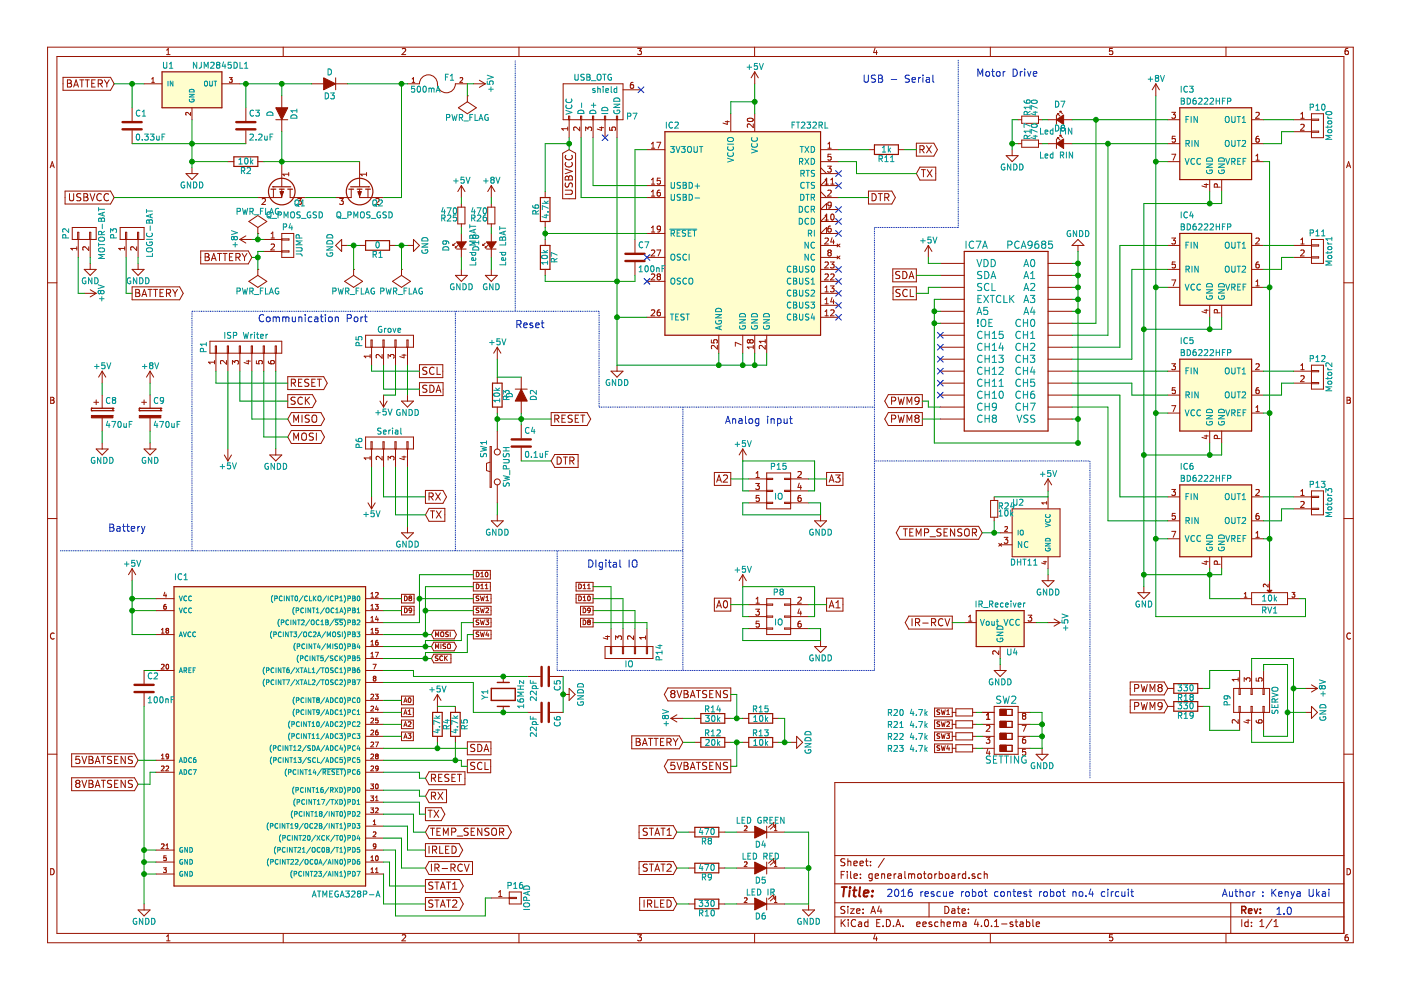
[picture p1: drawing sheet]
<svg xmlns="http://www.w3.org/2000/svg" width="297mm" height="210mm" viewBox="0 0 297 210" stroke-linecap="round" stroke-linejoin="round" font-family="sans-serif">
<g fill="#fffecd" stroke="#fffecd" stroke-width=".25">
<path d="M36.9 124.4h40.6v63.5h-40.6z" fill-rule="evenodd"/>
<path d="M250.1 22.8h15.3v15.3h-15.3z" fill-rule="evenodd"/>
<path d="M250.1 49.5h15.3v15.2h-15.3z" fill-rule="evenodd"/>
<path d="M250.1 76.2h15.3v15.2h-15.3z" fill-rule="evenodd"/>
<path d="M250.1 102.8h15.3v15.2h-15.3z" fill-rule="evenodd"/>
<path d="M141 27.9h33v43.2h-33z" fill-rule="evenodd"/>
<path d="M34.4 15.2h12.6v7.6h-12.6z" fill-rule="evenodd"/>
<path d="M207 129.5h10.1v7.6h-10.1z" fill-rule="evenodd"/>
</g>
<g fill="none" stroke="#981200" stroke-width=".25">
<path d="M34.4 15.2h12.6v7.6h-12.6zM49.6 33.3h5.1v2h-5.1zM57.8 39.6h.1M57.8 39.6h3.8M74.3 39.6h3.8M78.1 39.6h.1M141 27.9h33v43.2h-33zM185.4 30.7h5.1v2h-5.1zM250.1 22.8h15.3v15.3h-15.3zM57.5 40.1h1M59.2 40.1h1M61 40.1h1"/>
<path d="M74 40.1h1M75.7 40.1h1M77.5 51h5.1v2.1h-5.1zM77.5 40.1h1M114.6 41.9h2v5.1h-2zM114.6 52h2v5.1h-2zM204.4 53.3h17.8v38.1h-17.8zM250.1 49.5h15.3v15.2h-15.3zM250.1 76.2h15.3v15.2h-15.3zM104.4 81.2h2.1v5.1h-2.1zM250.1 102.8h15.3v15.2h-15.3zM36.9 124.4h40.6v63.5h-40.6z"/>
<path d="M207 129.5h10.1v7.6h-10.1zM91.7 151h2.1v5.1h-2.1zM95.5 151h2.1v5.1h-2.1zM148.6 151.3h5.1v2h-5.1zM148.6 156.4h5.1v2h-5.1zM158.7 156.4h5.1v2h-5.1zM158.7 151.3h5.1v2h-5.1zM248.9 145h5v2h-5zM248.9 148.8h5v2h-5zM147.3 175.4h5.1v2h-5.1zM147.3 183h5.1v2.1h-5.1zM147.3 190.6h5.1v2.1h-5.1z"/>
<circle cx="59.7" cy="40.6" r="2.82"/>
<circle cx="76.2" cy="40.6" r="2.82"/>
</g>
<g fill="none" stroke="#981200" stroke-width=".21">
<path d="M10.1 10h276.8v189.9h-276.8zM12.1 12h272.8v185.9h-272.8zM13.4 16.4h10l.8 1.4-.8 1.3h-10zM14.3 16.9h.5l.3 .3-.3 .5 .3 .1 .1 .4-.3 .3h-.6zM14.3 17.7h.5M15.6 18.5l.5-1.6 .5 1.6M15.7 18h.8M16.9 16.9h.9M17.3 16.9v1.6M18.1 16.9h.8M18.5 16.9v1.6M19.5 17.7h.5"/>
<path d="M20.2 16.9h-.7v1.6h.7M20.8 17.7h.8l.1-.3-.1-.3-.2-.2h-.6v1.6M21.2 17.7l.5 .8M22.1 16.9l.6 .8M22.7 17.7v.8M23.2 16.9l-.5 .8M30.5 17.8h3.9M32.2 17.5h.5M32.2 16.8l.3-.4v1.1M35.3 11.6h.8M35.3 10.6l.4-.3v1.3M47 17.8h3.9"/>
<path d="M48.6 16.4h.6l-.3 .4 .3 .1v.5h-.6M60 10v2M66.1 17.8h2.5M71.2 17.8h2.5M71.2 16.5v2.5M85.3 10.4l.5-.1 .2 .3-.8 1h.8M86.4 17.8h2.5a1.9 1.9 0 0 1 1.9-1.9 1.9 1.9 0 0 1 1.9 1.9 1.9 1.9 0 0 0 1.9 1.9 1.9 1.9 0 0 0 2-1.9h2.5M87.4 17.5h.5M87.4 16.8l.3-.4v1.1M97.5 16.6l.4-.2 .2 .4-.6 .7h.6M100.4 17.8h2.5M101.6 17l1.3 .8"/>
<path d="M102.9 17.8l-1.3 .7M110 10v2M119.4 17.8h12.7v7.6h-12.7zM132.1 19h3.8M134.2 17.5h-.3l-.2 .3-.1 .7 .3 .2 .4-.1-.1-.6-.3-.1-.3 .3M135.2 10.3h.8l-.4 .5h.3l.1 .2-.1 .4-.2 .2-.5-.2M160 10v2M160 15.2v2.6M160 15.2l-.7 1.3M160 15.2l.8 1.3M185.5 10.2l-.3 .9h.8M185.8 10.7v.9"/>
<path d="M210 10v2M235.9 10.3h-.6l-.1 .6 .6-.1 .1 .5-.2 .3-.5-.2M245.1 17.8l-.8 1.2M245.1 17.8v2.5M245.1 17.8l.7 1.2M259.9 10v2M285.8 10.3h-.4l-.2 .3v.7l.2 .3 .4-.2 .1-.4-.1-.2h-.4l-.2 .2M10.6 35.6l.5-1.3 .4 1.3M10.8 35.2h.6M28 22.8v2.8M28 27.7v2.8M39.4 36.8h2.6l-1.3 1.3z"/>
<path d="M40.4 23.8v.6l-.7-.6-.3 .2 .1 .4M40.7 22.8v2.6M40.7 35.5v1.3M48.3 34.3h1.3M52.1 22.8v2.8M52.1 27.7v2.8M54.7 34.3h1.2M58.5 25.4h2.5M59.7 20.3v2.5M59.7 25.4v2.5M59.7 34.3v5.3M61.2 36.6v.7"/>
<path d="M61.2 36.9h-1.3l.4 .4M76.2 34.3v5.3M77.7 36.9h-1.3l.4 .4M77.7 36.6v.7M97.2 22.8l1.9-1.2 1.9 1.2-1.9 1.3zM97.8 39.3v2.6M97.8 39.3l-.7 1.3M97.8 39.3l.8 1.3M99.1 20.3h.1M99.1 20.3v1.3M104.2 39.3v2.6M104.2 39.3l-.8 1.3"/>
<path d="M104.2 39.3l.7 1.3M119.3 32.5l1.4-.8 1.3 .8v9.6h-2.7zM119.8 35.8l1.6 .5-1.6 .5M119.9 38.8l-.1 .6 .3 .3 .4-.2 .3-.6h.4l.2 .2-.1 .6M119.9 37.5l.4-.2 .3 .3 .1-.3h.4l.3 .3v.6h-1.6zM120 32.9a.72 .72 0 0 0 .5 1 .72 .72 0 0 0 .9-.7l-.2-.3M120 34.4a.72 .72 0 0 0 .5 1.1 .72 .72 0 0 0 .9-.7l-.2-.4M120.4 26.9v.7M120.4 27.3h-1.3l.3 .3M120.5 25.4v-.8h.3v.8M120.6 37.6v.6M120.7 25.4v3.8"/>
<path d="M122.9 26.9v.8l-.9-.8-.4 .3 .1 .4M123.1 25.4v-.8h.2v.8M123.2 25.4v3.8M124.2 27.7v-.8l.5 .5 .1-.4h.5l.1 .2-.1 .5M125.6 25.4v-.8h.3v.8M125.7 25.4v3.8M127.1 27.1h.9M127.5 26.9v.7l-.9-.2M128.2 25.4v-.8h.2v.8M128.3 25.4v3.8M129.2 27v.6h.6v-.6h.6l.1 .2-.1 .4M130.7 25.4v-.8h.2v.8"/>
<path d="M130.8 25.4v3.8M137.2 31.7h3.8M137.2 39.3h3.8M138.1 31.4h.7M138.1 39h.7M138.1 30.5l.4-.3v1.2M138.1 38.1l.4-.3v1.2M139.2 30.2h.9l-.5 1.2M140 37.8h-.6l-.1 .6h.7v.5l-.2 .1-.5-.1M153.8 25.8h.8M154.2 25.6v.8l-.9-.3M154.9 24.1v3.8"/>
<path d="M158.5 25.2a.76 .76 0 0 1 1.2 .3 .74 .74 0 0 1-1.3-.1zM159.7 26.3v.8l-.9-.8-.4 .2 .1 .5M160 24.1v3.8M174 34.3h3.8M174 31.7h3.8M174 36.8h3.8M174 35.5l1.2 1.3M174.9 38.1l.4-.3v1.2M174.9 39h.7M175.2 39.3v-1.2l-1.2 1.2h3.8M175.4 35.2h.8l-.4 .5 .4 .1v.6l-.2 .1-.6-.1M175.5 31.4h.7"/>
<path d="M175.5 30.5l.4-.3v1.2M176.1 38.1l.4-.3v1.2M176.1 39h.7M176.2 32.7h-.6l-.1 .6h.7v.5l-.2 .2-.5-.2M184.1 31.7h1.3M190.5 31.7h1.2M194.3 30.4h3.7l.8 1.3-.8 1.4h-3.7zM195 35.4h3.4v2.8h-3.4l-.7-1.4zM195 31.7l.8-.1 .1-.2v-.4l-.3-.1h-.6v1.5M195.4 36h.8M195.4 31.7l.5 .7M195.8 36v1.5"/>
<path d="M196.4 30.9l1.1 1.5M196.6 36l1 1.5M197.5 30.9l-1.1 1.5M197.6 36l-1 1.5M213.3 33h2.6l-1.3 1.3zM214.6 31.7v1.3M215.9 25.4h.7M215.9 30.5h.7M216.6 24.6h3.6v1.5h-3.6zM216.6 29.7h3.6v1.5h-3.6zM220.2 25.4h.7M220.2 30.5h.7"/>
<path d="M222.2 25.4h1.8M222.2 30.5h1.8M224 24.4v2M224 29.4v2.1M224.2 29.2h.3M224.2 24.1h.3M224.2 24.1l.5 .5M224.2 24.1v.3M224.2 29.2v.2M224.2 29.2l.5 .5M224.7 23.6v.3M224.7 28.7v.2"/>
<path d="M224.7 23.6l.6 .5M224.7 23.6h.3M224.7 28.7l.6 .5M224.7 28.7h.3M225.5 25.4h1.8M225.5 30.5h1.8M247.6 34.3h2.5M247.6 25.4h2.5M247.6 30.5h2.5M248.4 23.8h.8l-.4 .5 .4 .1v.6l-.2 .1-.6-.1M248.4 32.7h.9l-.6 1.3M249.2 28.9h-.6l-.1 .6h.7v.5l-.2 .2-.5-.2"/>
<path d="M255.3 39.1h.9M255.7 38.9v.8l-.9-.3M256.5 38.1v2.5M258.1 39.7l-.1-.6-.5-.1-.1 .7h1.3M259 38.1v2.5M265.4 34.3h2.5M265.4 25.4h2.5M265.4 30.5h2.5M266.3 34h.7M266.3 33.1l.3-.4v1.3M266.3 23.9l.5-.1 .2 .4-.8 .9h.8M266.9 28.9h-.4l-.2 .3v.7l.2 .3 .4-.2v-.6h-.4l-.2 .2"/>
<path d="M274.2 25.4h3.9M274.2 27.9h3.9M275.8 25.1h.7M275.8 24.2l.4-.4v1.3M275.8 26.5l.5-.1 .2 .3-.8 .9h.8M278.1 24.1h2.5v5.1h-2.5zM278.1 27.8h1.5v.3h-1.5M278.1 25.3h1.5v.2h-1.5M285.5 35.6l.4-1.3 .5 1.3M285.6 35.2h.6M10.1 60h2M13.8 40.5h9.6l.8 1.4-.8 1.4h-9.6z"/>
<path d="M14.7 41v1.3l.3 .3h.3l.3-.3v-1.3M15.3 48.2h5.1v2.6h-5.1zM16.3 52.3v.7M16.3 52.7h-1.3l.4 .3M16.5 50.8v-1.6h.2v1.6M16.6 50.8v3.8M17.1 41.1l-.5-.1-.3 .2v.4l.7 .3 .1 .4-.3 .3-.5-.1M17.8 41h.5l.3 .4-.3 .4 .3 .1 .1 .4-.3 .3h-.6zM17.8 41.8h.5M17.9 57.1h2.5l-1.3 1.3zM18.8 52.3v.8l-.9-.8-.3 .2 .1 .5M19 50.8v-1.6h.3v1.6"/>
<path d="M19.1 41l.5 1.6 .5-1.6M19.1 50.8v3.8M19.1 55.8v1.3M21.5 41.2a.72 .72 0 0 0-1 .5 .72 .72 0 0 0 .7 .9l.3-.2M23 41.2a.72 .72 0 0 0-1 .5 .72 .72 0 0 0 .7 .9l.3-.2M25.5 48.2h5v2.6h-5zM26.4 52.7h-1.2l.3 .3M26.4 52.3v.7M26.6 50.8v-1.6h.3v1.6M26.7 50.8v3.8M28 57.1h2.5l-1.2 1.3zM29 52.3v.8l-.9-.8-.4 .2 .1 .5"/>
<path d="M29.2 50.8v-1.6h.2v1.6M29.3 50.8v3.8M29.3 55.8v1.3M42.6 53.2h10l.8 1.4-.8 1.4h-10zM43.5 53.7h.5l.3 .3-.3 .5 .3 .1 .1 .4-.3 .3h-.6zM43.5 54.5h.5M44.8 55.3l.5-1.6 .5 1.6M44.9 54.8h.8M46.1 53.7h.9M46.5 53.7v1.6M47.3 53.7h.8M47.7 53.7v1.6"/>
<path d="M48.6 54.5h.6M49.4 53.7h-.8v1.6h.8M50 54.6l.8-.1 .1-.3-.1-.3-.2-.2h-.6v1.6M50.4 54.6l.5 .7M50.9 50.8h2.5M50.9 50.8l1.2 .7M51.3 53.7l.5 .9M51.8 54.6v.7M52.1 50l-1.2 .8M52.4 53.7l-.6 .9M52.8 59.7l1.9-1.3 1.9 1.3-1.9 1.2zM52.8 47l1.9-1.3 1.9 1.3-1.9 1.2z"/>
<path d="M54.7 57.1h.1M54.7 49.5h.1M54.7 48.2v1.3M54.7 57.1v1.3M55.6 42.2l.5-.1 .2 .3-.8 1h.8M55.9 50.8h3.8M55.9 53.3h3.8M57.5 50.5h.7M57.5 51.8l.5-.1 .2 .4-.8 .9h.8M57.5 49.6l.3-.4v1.3M58 40.1v1.8M59.7 49.5h2.6v5.1h-2.6z"/>
<path d="M59.7 40.1v1.8h-5M59.7 53.2h1.6v.2h-1.6M59.7 50.6h1.6v.3h-1.6M61.5 40.1v1.8h3.3M63.1 42.1h.8l-.4 .5 .4 .1v.5l-.2 .2-.6-.2M71.2 52l1.2-1.2v2.5zM72 42.1h.8l-.4 .5 .3 .1v.5l-.1 .2-.6-.2M72.4 52h1.3M73.1 59.7l1.9-1.3 1.9 1.3-1.9 1.2zM74.5 40.1v1.8h-3.3M75 57.1h.1M75 57.1v1.3"/>
<path d="M76.2 52h1.3M76.2 40.1v1.8h5.1M78 40.1v1.8M79.7 42.2l.5-.1 .2 .3-.8 1h.8M82.6 52h1.3M83.2 59.7l1.9-1.3 1.9 1.3-1.9 1.2zM85.1 57.1h.1M85.1 57.1v1.3M86.4 52h1.3M87.7 50.8l1.2 1.2-1.2 1.3zM96 52h.3M96 51.8v.2"/>
<path d="M96.6 58.4h2.5l-1.3 1.3zM96.6 52.3v.2M96.6 52.5h.2M96.6 51.5l-.6 .5M96.8 52.8h2M97.1 43.9h1.5v3.6h-1.5zM97.1 52l-.5 .5M97.8 43.2v.7M97.8 47.5v.7M97.8 49.5v1.8M97.8 52.8v1.8M97.8 57.1v1.3"/>
<path d="M102.4 52h.2M102.4 51.8v.2M102.9 51.5l-.5 .5M102.9 58.4h2.5l-1.2 1.3zM102.9 52.5h.3M102.9 52.3v.2M103.2 52.8h2M103.4 52l-.5 .5M103.4 43.9h1.5v3.6h-1.5zM104.2 43.2v.7M104.2 47.5v.7M104.2 49.5v1.8"/>
<path d="M104.2 52.8v1.8M104.2 57.1v1.3M115.6 40.6v1.3M115.6 47v1.2M115.6 50.8v1.2M115.6 57.1v1.3M119.8 40.3h1.3l.3 .3v.3l-.3 .3h-1.3M134.6 50.8v2.8M134.6 55.6v2.8M137.2 54.6h3.8M137.2 41.9h3.8M137.2 49.5h3.8"/>
<path d="M137.2 59.7h3.8M138.1 58.2l.5-.1 .2 .3-.8 1h.8M138.1 53.1l.5-.1 .2 .4-.8 .9h.8M138.1 41.6h.7M138.1 49.2h.7M138.1 40.7l.4-.4v1.3M138.1 48.3l.4-.4v1.3M139.2 53h.9l-.5 1.3M139.6 58.6l-.3-.2 .3-.3 .4 .1v.2l-.2 .2M139.6 58.6l-.3 .3 .1 .3 .2 .2h.2l.2-.3v-.4l-.2-.1M139.6 58.6h.2M139.9 40.3l-.3 .1-.2 .2-.1 .7 .3 .3 .4-.1-.1-.7h-.3l-.3 .2"/>
<path d="M140 48.5l-.2 .2-.4-.1v-.6l.4-.1 .2 .3v.7l-.3 .3h-.3M174 52h3.8M174 57.1h3.8M174 54.6h3.8M174 41.9h3.8M174 40.6l1.2 1.3M174 59.7h3.8M174.9 50.6l.5-.1 .2 .3-.8 .9h.8M174.9 55.6l.5-.1 .2 .4-.8 .9h.8M174.9 58.2l.5-.1 .2 .3-.8 1h.8M174.9 46.7h.7M174.9 45.7l.4-.3v1.3"/>
<path d="M175.2 49.5v-1.3l-1.2 1.3h3.8M175.2 44.4v-1.2l-1.2 1.2h3.8M175.2 47v-1.3l-1.2 1.3h3.8M175.5 40.4l.5-.1 .2 .4-.8 .9h.8M175.8 53.5l-.3-.2 .3-.3 .4 .1v.2l-.2 .2M175.8 53.5l-.3 .3 .1 .3 .2 .2h.2l.2-.3v-.3l-.2-.2M175.8 53.5h.2M176.1 55.5h.7l-.4 .5 .4 .1v.6l-.2 .1-.5-.1M176.1 47.9l-.3 .1-.2 .2-.1 .7 .3 .3 .4-.1-.1-.6-.3-.1-.3 .2M176.1 58.2l.5-.1 .2 .3-.7 1h.7M176.2 45.5l.2-.1a.67 .67 0 0 1 .5 .6 .67 .67 0 0 1-.5 .7l-.3-.5zM176.2 43.4l-.2 .2h-.4v-.6l.4-.1 .2 .2v.7l-.3 .3h-.3"/>
<path d="M176.4 50.4l-.3 .9h.8M176.7 50.9v.8M177.5 54.3l.6 .6M177.5 51.7l.6 .6M178.1 54.3l-.6 .6M178.1 51.7l-.6 .6M184.1 40.5h5l.7 1.4-.7 1.4h-5zM184.9 41a.77 .77 0 0 1 .9 .8 .77 .77 0 0 1-.9 .8zM186.2 41h.9M186.6 41v1.6M187.6 41.9l.7-.1 .2-.2-.1-.4-.2-.2h-.6v1.6M188 41.9l.5 .7"/>
<path d="M189.3 57h5v2.8h-5zM190.8 57.6l-.6-.1-.2 .2v.4l.6 .3 .2 .4-.3 .3-.6-.1M191.4 57.5a.77 .77 0 0 1 .9 .8 .77 .77 0 0 1-.9 .8zM192.7 59.1l.5-1.6 .6 1.6M192.9 58.6h.7M196.8 52l-.7 1.3M196.8 52v2.6M196.8 52l.8 1.3M199.4 55.8h5M199.4 58.4h5M222.2 55.8h5.1M222.2 58.4h5.1"/>
<path d="M228.6 50.8l1.2 1.2h-2.5zM228.6 52v1.3M247.6 52h2.5M247.6 57.1h2.5M248.4 50.5h.8l-.4 .4 .4 .2v.5l-.2 .1-.6-.1M248.4 59.4h.9l-.6 1.2M249.2 55.5h-.6l-.1 .6h.7v.6l-.2 .1-.5-.1M265.4 52h2.5M265.4 57.1h2.5M266.3 59.7l.3-.3v1.2M266.3 50.6l.5-.1 .2 .3-.8 .9h.8M266.9 55.5l-.4 .1-.2 .2v.8l.2 .2 .4-.1v-.6l-.4-.1-.2 .3"/>
<path d="M274.2 52h3.9M274.2 54.6h3.9M275.8 51.7h.7M275.8 50.8l.4-.3v1.2M275.8 53.1l.5-.1 .2 .4-.8 .9h.8M278.1 50.8h2.5v5h-2.5zM278.1 51.9h1.5v.3h-1.5M278.1 54.5h1.5v.2h-1.5M284.9 60h2M17.9 62.2h2.5M19.1 61.4l1.3 .8M20.4 62.2l-1.3 .8"/>
<path d="M21.7 78.7l-.8 1.3M21.7 78.7v2.5M21.7 78.7l.7 1.3M28 60.8h10.1l.7 1.4-.7 1.4h-10.1zM28.8 61.4h.5l.3 .3-.3 .4 .3 .1 .1 .4-.3 .3h-.6zM28.8 62.1h.5M30.1 62.9l.5-1.5 .5 1.5M30.2 62.4h.8M31.4 61.4h.8M31.8 61.4v1.5M31.8 78.7v2.5M31.8 78.7l-.7 1.3"/>
<path d="M31.8 78.7l.8 1.3M32.6 61.4h.8M33 61.4v1.5M33.9 62.1h.5M34.7 61.4h-.8v1.5h.8M35.3 62.2l.7-.1 .2-.2-.1-.4-.2-.1h-.6v1.5M35.7 62.2l.5 .7M36.6 61.4l.5 .8M37.1 62.2v.7M37.6 61.4l-.5 .8M44.5 72.3h15.2v2.6h-15.2zM45.5 76.4v.7"/>
<path d="M45.5 76.8h-1.3l.4 .3M45.7 74.9v-1.5h.2v1.5M45.8 74.9v3.8M48 76.4v.8l-.9-.8-.4 .3 .1 .4M48.2 74.9v-1.5h.2v1.5M48.3 74.9v3.8M49.3 77.2v-.8l.5 .5 .1-.4h.5l.2 .2-.2 .5M50.7 74.9v-1.5h.3v1.5M50.9 74.9v3.8M52.2 76.6h.9M52.7 76.4v.7l-1-.2M53.3 74.9v-1.5h.2v1.5"/>
<path d="M53.4 74.9v3.8M54.4 76.5v.6h.5v-.6h.6l.1 .2-.1 .4M55.8 74.9v-1.5h.3v1.5M55.9 74.9v3.8M56.9 76.6v.3l.5 .2M57.5 76.5h.5l.2 .2-.1 .3-.7 .1zM57.5 77.1h.1M58.3 74.9v-1.5h.3v1.5M58.5 74.9v3.8M61 79.9h7.6l.8 1.3-.8 1.4h-7.6zM77.5 71.1h10.2v2.5h-10.2zM78.5 75.2v.7"/>
<path d="M78.5 75.5h-1.3l.4 .4M78.7 73.6v-1.5h.2v1.5M78.8 73.6v3.8M81 75.2v.8l-.9-.8-.4 .2 .1 .5M81.2 73.6v-1.5h.2v1.5M81.3 73.6v3.8M82.3 76v-.8l.5 .4 .1-.4h.5l.2 .2-.2 .6M83.7 73.6v-1.5h.3v1.5M83.9 73.6v3.8M85.2 75.3h.9M85.7 75.1v.8l-1-.3M86.3 73.6v-1.5h.2v1.5"/>
<path d="M86.4 73.6v3.8M88.9 77.3h5v2.8h-5zM90.5 77.9h-.6l-.2 .1v.4l.7 .3 .1 .4-.3 .3-.6-.1M92 78a.72 .72 0 0 0-1 .5 .72 .72 0 0 0 .7 .9l.3-.2M92.7 77.9v1.5h.7M105.4 73.6v2.6M105.4 80v1.2M105.4 73.6l-.7 1.3M105.4 73.6l.8 1.3M110.5 80v2.5M129.6 78.7h2.5l-1.3 1.3zM130.8 77.4v1.3"/>
<path d="M137.2 67.3h3.8M138.1 65.8l.5-.1 .2 .4-.8 .9h.8M139.3 66.2l.7 .1v.5l-.2 .2-.4-.1zM139.4 66.3l-.1 .1M139.9 65.7h-.3l-.3 .5M150.8 72.1v.6h.6v-.6h.6l.1 .1-.1 .5M152.1 73.2v.8l-.9-.8-.4 .3 .1 .4M152.4 71.1v3.8M157.2 73.1l-1.3-.5v.8M157.5 71.1v3.8M159 72.2l-.3-.2-.3 .2 .1 .5h.2l.3-.2M159 72.2l.2-.2 .4 .1 .1 .1v.3l-.2 .2h-.4l-.1-.2"/>
<path d="M159 72.2v.3M159.7 73.2v.7M159.7 73.6h-1.3l.4 .3M160 71.1v3.8M162.2 72.4h-1.2l.3 .3M162.2 73.2v.8l-.9-.8-.3 .3 .1 .4M162.2 72v.7M162.6 71.1v3.8M174 67.3h3.8M174 62.2h3.8M174 64.7h3.8M174.9 61l.4-.4v1.3"/>
<path d="M174.9 63.5l.4-.3v1.2M174.9 66.1l.4-.4v1.3M174.9 67h.7M174.9 61.9h.7M174.9 64.4h.7M176.1 60.6h.7l-.4 .5 .4 .1v.6l-.2 .1-.5-.1M176.1 65.8l.5-.1 .2 .4-.7 .9h.7M176.4 63.1l-.3 .9h.8M176.7 63.6v.8M189.3 60.8h5v2.8h-5zM190.8 61.4h-.6l-.3 .3 .2 .3 .7 .3v.4l-.3 .2-.6-.1M192.4 61.5a.72 .72 0 0 0-1.1 .5 .72 .72 0 0 0 .8 .9l.3-.2"/>
<path d="M193 61.4v1.5h.7M199.4 60.9h5M199.4 78.7h5M199.4 63.5h5M199.4 66h5M199.4 68.5h5M199.4 71.1h5M199.4 73.6h5M199.4 76.2h5M222.2 60.9h5.1M222.2 78.7h5.1M222.2 63.5h5.1"/>
<path d="M222.2 66h5.1M222.2 68.5h5.1M222.2 71.1h5.1M222.2 73.6h5.1M222.2 76.2h5.1M247.6 60.9h2.5M247.6 78.7h2.5M248.4 77.1h.8l-.4 .5 .4 .1v.6l-.2 .1-.6-.1M255.3 65.8h.9M255.7 65.6v.8l-.9-.3M256.5 64.7v2.6M258.1 66.3l-.1-.6h-.5l-.1 .6h1.3"/>
<path d="M259 64.7v2.6M265.4 60.9h2.5M265.4 78.7h2.5M266.3 77.2l.5-.1 .2 .4-.8 .9h.8M266.3 60.6h.7M274.2 78.7h3.9M275.8 78.4h.7M275.8 77.5l.4-.4v1.3M275.8 79.8l.5-.1 .2 .3-.8 .9h.8M278.1 77.4h2.5v5.1h-2.5zM278.1 78.6h1.5v.2h-1.5M10.7 84.2h.5l.2 .3-.2 .3 .3 .3-.2 .4h-.6z"/>
<path d="M10.7 84.8h.5M19.4 86.6h.1M19.4 87.1h.1M19.4 86.6v.5M19.4 87.1h4.5M19.4 86.6h4.5M19.9 85.3h1M20.4 95.2h2.5l-1.2 1.3zM20.4 84.8v1M21.7 83.8v2.8M21.7 88.6v2.8M21.7 93.9v1.3"/>
<path d="M23.9 87.1h.1M23.9 86.6h.1M23.9 86.6v.5M29.5 86.6h.1M29.5 87.1h.1M29.5 87.1h4.6M29.5 86.6h4.6M29.5 86.6v.5M30 85.3h1.1M30.5 84.8v1M30.5 95.2h2.6l-1.3 1.3zM31.8 83.8v2.8"/>
<path d="M31.8 88.6v2.8M31.8 93.9v1.3M34.1 87.1h.1M34.1 86.6h.1M34.1 86.6v.5M47.6 96.5l.7 1.2M48.3 95.2v2.5M49.1 96.5l-.8 1.2M57.2 96.5h2.5l-1.2 1.2zM58.5 95.2v1.3M61 83.7h5.2l.8 1.3-.8 1.4h-5.2zM61.8 81.2l.7-.1 .2-.2-.1-.4-.2-.1h-.6v1.5"/>
<path d="M61.8 91.3h6.2l.8 1.4-.8 1.3h-6.2l-.8-1.3zM61.8 87.5h6.2l.8 1.3-.8 1.4h-6.2l-.8-1.4zM62.2 81.2l.5 .7M62.3 89.5v-1.5l.5 1.1 .5-1.1v1.5M62.3 93.3v-1.5l.5 1.1 .5-1.1v1.5M62.6 84.3l-.6-.1-.3 .3 .1 .4 .7 .2v.5l-.2 .1h-.6M63.3 81.1h.5M64 80.4h-.7v1.5h.7M64 92a.5 .5 0 0 1 .6-.2 .5 .5 0 0 1 .4 .5l-.1 .8-.3 .2a.53 .53 0 0 1-.6-.5zM64 88v1.5M64.1 84.4a.72 .72 0 0 0-1 .4 .72 .72 0 0 0 .7 .9l.3-.1M64.7 84.2v1.5"/>
<path d="M65 84.9l.6 .8M65.5 80.5l-.6-.1-.2 .1v.5l.6 .3 .2 .3-.3 .3-.6-.1M65.6 88.1l-.6-.1-.2 .2v.4l.6 .3 .2 .4-.3 .2h-.6M65.6 84.2l-.9 .9M66.1 81.1h.5M66.2 88.2a.5 .5 0 0 1 .6-.2 .5 .5 0 0 1 .4 .5l-.1 .8-.3 .2a.53 .53 0 0 1-.7-.5zM66.4 91.9l-.5-.1-.3 .2v.4l.7 .3 .1 .4-.3 .2h-.5M66.8 80.4h-.7v1.5h.7M67.1 91.8v1.5M67.3 80.4h.8M67.7 80.4v1.5M77.5 92.7h10.2v2.5h-10.2z"/>
<path d="M78.5 96.7v.8M78.5 97.1h-1.3l.4 .4M78.7 95.2v-1.5h.2v1.5M78.8 95.2v3.8M80.6 85l.7 1.3M81 96.7v.8l-.9-.8-.4 .3 .1 .5M81.2 95.2v-1.5h.2v1.5M81.3 83.8v2.5M81.3 95.2v3.8M82.1 85l-.8 1.3M82.3 97.5v-.8l.5 .5 .1-.4h.5l.2 .2-.2 .5M83.7 95.2v-1.5h.3v1.5"/>
<path d="M83.9 95.2v3.8M85.1 85h2.6l-1.3 1.3zM85.2 96.9h.9M85.7 96.7v.8l-1-.3M86.3 95.2v-1.5h.2v1.5M86.4 83.8v1.2M86.4 95.2v3.8M88.9 81.1h5v2.8h-5zM90.5 81.7h-.6l-.2 .1v.4l.7 .3 .1 .4-.3 .3-.6-.1M91.1 81.7a.77 .77 0 0 1 .9 .7 .77 .77 0 0 1-.9 .8zM92.5 83.2l.5-1.5 .5 1.5M92.6 82.8h.7"/>
<path d="M103.9 94.7h.3v8.6h-.3zM103.9 98l-.7 .2v1.6l.7 .2M105.4 86.3v1.3M105.4 91.4v3.8M109.2 82.5h2.6M110.5 85v2.6M110.5 90.1v2.8M110.5 94.9v2.8M116.9 87.5h7.6l.7 1.3-.7 1.4h-7.6zM117.6 88.8l.8-.1 .1-.2-.1-.3-.2-.2h-.6v1.5M117.6 96.4h5v2.7h-5l-.7-1.4zM118 88.8l.5 .7"/>
<path d="M118.1 96.9a.77 .77 0 0 1 .9 .8 .77 .77 0 0 1-.9 .7zM119.1 88.7h.6M119.4 96.9h.9M119.9 88h-.8v1.5h.8M119.9 96.9v1.5M120.8 97.7l.8-.1 .1-.2-.1-.4-.2-.1h-.6v1.5M121.2 97.7l.5 .7M121.3 88.1l-.6-.1-.2 .2v.4l.7 .3 .1 .4-.3 .2h-.6M122 88.7h.5M122.7 88h-.7v1.5h.7M123.1 88h.9M123.6 88v1.5"/>
<path d="M157.5 95.2v2.5M157.5 95.2l-.8 1.3M157.5 95.2l.7 1.3M188.3 83.7h7.3v2.7h-7.3l-.7-1.4zM188.3 87.5h7.3v2.7h-7.3l-.7-1.4zM189 85l.8-.1 .1-.2-.1-.3-.2-.2h-.6v1.5M189 88.8l.8-.1 .1-.2-.1-.3-.2-.2h-.6v1.5M190.4 88l.4 1.5 .3-1.1 .3 1.1 .3-1.5M190.4 84.2l.4 1.5 .3-1.1 .3 1.1 .3-1.5M192.3 85.7v-1.5l.5 1.1 .5-1.1v1.5M192.3 89.5v-1.5l.5 1.1 .5-1.1v1.5M194.3 88.7l-.3 .3v.3l.3 .2h.3l.3-.2v-.3l-.3-.3"/>
<path d="M194.3 88.7l-.3-.3 .3-.4 .4 .1 .2 .2-.3 .4M194.3 88.7h.3M194.9 84.9l-.3 .2h-.3l-.3-.2 .1-.5 .5-.2a.96 .96 0 0 1-.2 1.5h-.3M199.4 83.8h5M199.4 81.2h5M199.4 86.3h5M199.4 88.8h5M222.2 83.8h5.1M222.2 81.2h5.1M222.2 86.3h5.1M222.2 88.8h5.1M247.6 87.6h2.5"/>
<path d="M247.6 83.8h2.5M248.4 86h.9l-.6 1.3M249.2 82.2h-.6l-.1 .6h.7v.5l-.2 .2-.5-.2M255.3 92.4h.9M255.7 92.3v.7l-.9-.3M256.5 91.4v2.5M258.1 93l-.1-.6-.5-.1-.1 .7h1.3M259 91.4v2.5M265.4 87.6h2.5M265.4 83.8h2.5M266.3 86.4l.3-.4v1.3M266.3 87.3h.7"/>
<path d="M266.9 82.2h-.4l-.2 .3v.7l.2 .3 .4-.2v-.6h-.4l-.2 .2M274.2 81.2h3.9M278.1 81.1h1.5v.3h-1.5M285.6 84.2h.4l.3 .3-.3 .3 .3 .3-.2 .4h-.5zM285.6 84.8h.4M10.1 109.9h2M78 106.6l.8 1.3M78.8 105.4v2.5M79.5 106.6l-.7 1.3M85.1 113h2.6l-1.3 1.2zM86.4 111.7v1.3M90.2 104h3.7l.8 1.4-.8 1.3h-3.7z"/>
<path d="M91 105.3l.7-.1 .2-.2-.1-.3-.3-.2h-.5v1.5M91 107.8h3.3v2.7h-3.3l-.8-1.3zM91.3 108.3h.8M91.3 105.3l.6 .7M91.7 108.3v1.5M92.4 104.5l1 1.5M92.5 108.3l1 1.5M93.4 104.5l-1 1.5M93.5 108.3l-1 1.5M104.2 110.4h2.5l-1.3 1.3zM105.4 102.8v3.8M105.4 109.2v1.2"/>
<path d="M151.5 100.2h3.4v2.7h-3.4zM151.9 102.2l.5-1.5 .6 1.5M152.1 101.8h.7M153.4 100.9l.5-.2 .4 .4-1 1.1h1M158.7 104.1h3.9M158.7 106.6h3.9M158.7 101.5h3.9M160.2 102.5h.8l-.4 .5 .4 .1v.5l-.2 .2-.6-.2M160.3 100.3l.3-.3v1.2M160.3 101.2h.7M161 105h-.7v.6h.7v.6l-.2 .1-.5-.1M162.6 100.3h5v7.6h-5z"/>
<path d="M162.6 101.4h1.2v.3h-1.2M162.6 104h1.2v.2h-1.2M162.6 106.5h1.2v.2h-1.2M167.6 104.1h3.8M167.6 106.6h3.8M167.6 101.4h-1.2v.3h1.2M167.6 104h-1.2v.2h1.2M167.6 106.5h-1.2v.2h1.2M167.6 101.5h3.8M169.2 100.1l.5-.1 .2 .3-.8 .9h.8M169.5 102.4l-.3 .9h.7M169.8 105l-.4 .1-.2 .3v.7l.2 .2 .4-.1v-.6l-.4-.1-.2 .3"/>
<path d="M169.8 102.9v.9M172.7 110.4h2.5l-1.2 1.3zM174 109.2v1.2M175.2 100.2h3.5v2.7h-3.5zM175.8 102.2l.5-1.5 .5 1.5M175.9 101.8h.8M177.2 100.7h.9l-.5 .6 .5 .3-.1 .5-.2 .1-.6-.1M190.8 111.6h16.7l.7 1.4-.7 1.3h-16.7l-.8-1.3zM191.5 112.1h.9M191.9 112.1v1.6M192.9 112.9h.5M193.6 112.1h-.7v1.6h.7"/>
<path d="M194.3 113.7v-1.6l.5 1.1 .5-1.1v1.6M196 112.9h.7l.2-.3-.1-.3-.2-.2h-.6v1.6M197.2 113.8h1.1M199.5 112.2l-.6-.1-.2 .2v.4l.7 .3 .1 .4-.3 .3-.6-.1M200.1 112.9h.6M200.9 112.1h-.8v1.6h.8M202.4 112.1v1.6l-.9-1.6v1.6M203.9 112.2l-.6-.1-.2 .2v.4l.7 .3 .1 .4-.3 .3-.6-.1M204.6 112.4a.5 .5 0 0 1 .5-.3 .5 .5 0 0 1 .4 .5v.8l-.3 .3a.53 .53 0 0 1-.7-.6zM206.2 112.9h.7l.2-.3-.1-.3-.3-.2h-.5v1.6M206.5 112.9l.6 .8M210 106.1h1.5v3.6h-1.5z"/>
<path d="M210.8 105.4v.7M210.8 109.7v.7M211.8 115.2l.6 .6M212.1 113h2.5M212.1 115.5h2.5M212.4 115.2l-.6 .6M212.9 113.9h.8l-.5 .5 .4 .1v.6l-.1 .1-.6-.1M213 111.7l.4-.1 .2 .4-.6 .7h.6M214.6 107.9h10.1v10.1h-10.1zM221.2 119.1h.7M221.6 119v.6l-.8-.2M221.9 106.3v.6"/>
<path d="M221.9 106.6h-1l.3 .3M222.2 101.5v2.6M222.2 105.4v2.5M222.2 118v2.6M222.2 101.5l-.8 1.3M222.2 101.5l.8 1.3M247.6 114.2h2.5M247.6 105.4h2.5M247.6 110.4h2.5M248.4 103.8h.8l-.4 .5 .4 .1v.5l-.2 .1-.6-.1M248.4 112.7h.9l-.6 1.2M249.2 108.9h-.6l-.1 .5h.7v.6l-.2 .1-.5-.1"/>
<path d="M255.3 119.1h.9M255.7 118.9v.8l-.9-.3M256.5 118v2.6M258.1 119.6l-.1-.6h-.5l-.1 .6h1.3M259 118v2.6M265.4 114.2h2.5M265.4 105.4h2.5M265.4 110.4h2.5M266.3 113l.3-.3v1.2M266.3 103.9l.5-.1 .2 .3-.8 .9h.8M266.3 113.9h.7M266.9 108.9h-.4l-.2 .3v.7l.2 .2 .4-.1v-.6l-.4-.1-.2 .3"/>
<path d="M274.2 105.4h3.9M274.2 107.9h3.9M275.8 105h.7M275.8 104.1l.4-.3v1.2M275.8 106.4l.5-.1 .2 .4-.8 .9h.8M278.1 104.1h2.5v5.1h-2.5zM278.1 105.2h1.5v.3h-1.5M278.1 107.8h1.5v.2h-1.5M284.9 109.9h2M11.5 134.3a.58 .58 0 0 0-.8 .5 .58 .58 0 0 0 .8 .6M28 120.6l-.8 1.3M28 120.6v2.5"/>
<path d="M28 120.6l.8 1.3M33.1 126.9h3.8M33.1 129.5h3.8M33.1 134.5h3.8M34.2 134.2h.6M34.2 133.5l.3-.3v1M34.9 125.6l-.2 .7h.6M35.2 128.1l-.4 .1-.1 .8 .2 .2 .3-.1v-.5l-.3-.1-.2 .2M35.2 125.9v.7M35.4 133.7l-.2-.2 .2-.3 .3 .1-.1 .4M35.4 133.7l-.2 .2 .2 .3 .3-.1v-.3l-.1-.1M35.4 133.7h.2"/>
<path d="M77.5 126.9h3.8M77.5 129.5h3.8M77.5 132h3.8M77.5 134.5h3.8M77.5 137.1h3.8M77.5 139.6h3.8M78.7 129.2h.5M78.7 125.9l.2-.3v1M78.7 128.5l.2-.4v1.1M78.7 131l.2-.3v1M78.7 133.5l.2-.3v1M78.7 136.1l.2-.3v1"/>
<path d="M78.7 138.6l.2-.3v1M78.7 126.6h.5M78.7 131.7h.5M78.7 134.2h.5M78.7 136.8h.5M78.7 139.3h.5M79.6 128.1h.6l-.4 .4 .4 .1v.5h-.6M79.6 138.3h.6l-.4 1M79.6 125.7l.4-.1 .2 .3-.6 .7h.6M79.8 130.6l-.2 .8h.6M80.1 135.8l-.4 .1-.1 .7 .2 .2 .4-.1-.1-.5-.3-.1-.2 .2M80.1 131v.7"/>
<path d="M80.2 133.2h-.5l-.1 .5h.5l.1 .4h-.6M85.1 128.6h2.7v1.8h-2.7zM85.1 126h2.7v1.8h-2.7zM85.8 126.4a.5 .5 0 0 1 .5 .5 .5 .5 0 0 1-.5 .5zM85.8 128.9a.5 .5 0 0 1 .5 .5 .5 .5 0 0 1-.5 .5zM86.7 126.6l.2-.2 .4 .2M86.7 126.6l.2 .2M86.7 126.6h.1M86.9 126.8l-.2 .2 .2 .4 .4-.2-.2-.4M86.9 126.8h.2M87.3 129.3l-.2 .2-.4-.2 .1-.3 .3-.1a.62 .62 0 0 1-.1 1h-.2M87.3 126.6h.1"/>
<path d="M87.3 126.6l-.2 .2M92 133.6h4.3l.5 .9-.5 1h-4.3l-.5-1zM92 136.2h4.3l.5 .9-.5 .9h-4.3l-.5-.9zM92 138.7h3.6v1.8h-3.6l-.5-.9zM92.3 135v-1l.4 .7 .3-.7v1M92.3 137.5v-1l.4 .7 .3-.7v1M92.9 139.1l-.6 .1a.41 .41 0 0 0 .5 .5v.3h-.5M93.5 134.1l.2-.1 .4 .1-.1 .8-.5-.1zM93.5 136.5v1M93.9 139.2a.44 .44 0 0 0-.7 .4 .44 .44 0 0 0 .7 .4M94.3 139.1v1M94.4 139.5l.4 .6"/>
<path d="M94.5 136.6h-.5a.41 .41 0 0 0 .4 .5v.4h-.5M94.8 139.1l-.5 .5M95 136.6l.3-.1 .2 .2v.7l-.2 .1-.4-.1-.1-.5zM95.1 134l-.6 .1a.41 .41 0 0 0 .5 .5v.3h-.5M95.5 134v1M100.4 128.6h3.7v1.8h-3.7zM100.4 133.6h3.7v1.9h-3.7zM100.4 126h3.7v1.8h-3.7zM100.4 131.1h3.7v1.8h-3.7zM100.4 123.5h3.6v1.8h-3.6zM100.4 120.9h3.6v1.9h-3.6zM101 123.8a.5 .5 0 0 1 .6 .5 .5 .5 0 0 1-.6 .5z"/>
<path d="M101 121.3a.5 .5 0 0 1 .6 .5 .5 .5 0 0 1-.6 .5zM101.5 126.4l-.5 .1a.41 .41 0 0 0 .5 .5l-.1 .3h-.5M101.5 134l-.5 .1a.41 .41 0 0 0 .5 .5l-.1 .3h-.5M101.5 131.5h-.5a.41 .41 0 0 0 .5 .6l-.1 .3h-.5M101.5 129h-.5a.41 .41 0 0 0 .5 .5l-.1 .3h-.5M101.9 126.4l.2 1 .2-.8 .2 .8 .2-1M101.9 128.9l.2 1 .2-.7 .2 .7 .2-1M101.9 131.4l.2 1 .2-.7 .2 .7 .2-1M101.9 134l.2 1 .2-.7 .2 .7 .2-1M101.9 124.1l.3-.3v1M101.9 124.8h.6M101.9 122.3h.6"/>
<path d="M101.9 121.6l.3-.3v1M102.9 124.1l.3-.3v1M102.9 124.8h.6M103 121.4l.1-.1a.48 .48 0 0 1 .4 .5 .48 .48 0 0 1-.5 .4l-.1-.3zM103 131.4h.6l-.3 .4 .3 .2v.3h-.6M103 127.4h.6M103 129l.4-.1 .2 .3-.6 .7h.6M103 126.6l.3-.2v1M103.3 133.9l-.3 .7h.7M103.5 134.3v.7M122.1 126h3.6v1.8h-3.6zM122.1 123.5h3.6v1.8h-3.6z"/>
<path d="M122.7 126.4a.5 .5 0 0 1 .6 .5 .5 .5 0 0 1-.6 .5zM122.7 123.8a.5 .5 0 0 1 .6 .5 .5 .5 0 0 1-.6 .5zM123.1 128.6h2.6v1.8h-2.6zM123.1 131.1h2.6v1.8h-2.6zM123.6 124.1l.3-.3v1M123.6 127.4h.6M123.6 128.9a.5 .5 0 0 1 .6 .5 .5 .5 0 0 1-.6 .5zM123.6 126.6l.3-.2v1M123.6 124.8h.6M123.6 131.4a.5 .5 0 0 1 .6 .5 .5 .5 0 0 1-.6 .5zM124.6 131.7h.1M124.6 124.8h.6"/>
<path d="M124.6 124.1l.3-.3v1M124.6 131.7l.2-.3 .4 .3M124.6 131.7l.2 .2M124.7 126.4h.1a.48 .48 0 0 1 .4 .5 .48 .48 0 0 1-.5 .4l-.1-.3zM124.8 131.9l-.2 .2 .2 .3 .4-.1-.2-.4M124.8 131.9h.2M125.2 129.3l-.2 .2-.4-.2v-.3l.4-.1a.62 .62 0 0 1-.1 1h-.2M125.2 131.7h.1M125.2 131.7l-.2 .2M128.3 137.1h10.1v2.5h-10.1zM128.4 135h.8M128.8 134.8v.7l-.9-.2"/>
<path d="M129.4 137.1v1.5h.3v-1.5M129.6 133.3v3.8M130.5 135.6v-.8l.5 .5 .1-.4h.6l.1 .2-.1 .5M132 137.1v1.5h.2v-1.5M132.1 133.3v3.8M134.3 134.8v.8l-.9-.8-.3 .3 .1 .4M134.5 137.1v1.5h.3v-1.5M134.6 133.3v3.8M136.9 134.8v.7M136.9 135.2h-1.3l.3 .3M137 137.1v1.5h.3v-1.5M137.2 133.3v3.8"/>
<path d="M151.5 126.8h3.4v2.8h-3.4zM151.9 128.9l.5-1.5 .6 1.5M152.1 128.5h.7M153.5 127.5l.2-.1a.81 .81 0 0 1 .6 .7 .81 .81 0 0 1-.6 .8l-.2-.2-.1-.4zM157.5 121.9v2.5M157.5 121.9l-.8 1.2M157.5 121.9l.7 1.2M158.7 128.2h3.9M158.7 130.7h3.9M158.7 133.3h3.9M160.2 129.2h.8l-.4 .4 .4 .1v.6l-.2 .1-.6-.1M160.3 127.9h.7"/>
<path d="M160.3 127l.3-.4v1.3M161 131.7h-.7v.6h.7v.5l-.2 .2-.5-.2M162.6 126.9h5v7.6h-5zM162.6 133.1h1.2v.3h-1.2M162.6 128.1h1.2v.2h-1.2M162.6 130.6h1.2v.3h-1.2M167.6 128.2h3.8M167.6 133.1h-1.2v.3h1.2M167.6 130.6h-1.2v.3h1.2M167.6 128.1h-1.2v.2h1.2M167.6 130.7h3.8M167.6 133.3h3.8"/>
<path d="M169.2 126.7l.5-.1 .2 .4-.8 .9h.8M169.5 129.1l-.3 .9h.7M169.8 131.7l-.4 .1-.2 .2v.7l.2 .3 .4-.2v-.6h-.4l-.2 .2M169.8 129.6v.8M172.7 137.1h2.5l-1.2 1.3zM174 135.8v1.3M175.2 126.8h3.5v2.8h-3.5zM175.8 128.9l.5-1.5 .5 1.5M175.9 128.5h.8M177.2 127.8l.5-.4v1.5M177.2 128.9h.9M192.7 130.6h9.2v2.8h-9.2l-.8-1.4z"/>
<path d="M193.4 131.2v1.5M194.1 132l.7-.1 .2-.2-.1-.4-.2-.1h-.6v1.5M194.5 132l.5 .7M195.6 132.1h1.2M197.5 132l.7-.1 .2-.2-.1-.4-.2-.1h-.6v1.5M197.9 132l.5 .7M199.9 131.3a.72 .72 0 0 0-1 .5 .72 .72 0 0 0 .7 .9l.3-.2M200.4 131.2l.5 1.5 .5-1.5M204.4 132h2.6M205.4 131.7h.7M205.4 130.8l.3-.4v1.3M211.8 138v.8l-1-.8-.3 .2 .1 .5"/>
<path d="M212.1 137.1v2.5M217.1 132h2.6M218 130.4h.8l-.5 .5 .4 .1v.6l-.2 .1-.5-.1M220.9 123.1h2.6l-1.3 1.3zM222.2 132h2.5M222.2 121.9v1.2M223.5 131.2l1.2 .8M224.7 132l-1.2 .8M241.2 125.7h2.6l-1.3 1.2zM242.5 124.4v1.3M262.8 126.9h2.6M263.8 126.6h.6"/>
<path d="M263.8 125.9l.3-.3v1M265.4 125.7h7.6v2.5h-7.6zM268.9 123.9v.6l-.7-.6-.3 .1 .1 .4M269.2 123.1v2.1M273 126.9h2.5M273.9 125.6h.6l-.3 .4 .3 .1v.4h-.6M286.3 134.3a.58 .58 0 0 0-.8 .5 .58 .58 0 0 0 .8 .6M10.1 159.9h2M15.2 159.8h13.3l.8 1.4-.8 1.4h-13.3zM30.5 142.2v2.8M30.5 147v2.8M33.1 142.2h3.8"/>
<path d="M34.2 140.9l.4-.1 .2 .3-.6 .8h.6M35.3 140.9l.1-.1a.49 .49 0 0 1 .4 .6 .49 .49 0 0 1-.5 .4l-.1-.3zM77.5 142.2h3.8M77.5 144.7h3.8M77.5 148.5h3.8M77.5 151h3.8M77.5 153.6h3.8M77.5 156.1h3.8M77.5 158.7h3.8M78.7 147.3l.3-.1 .2 .3-.6 .7h.6M78.7 149.8l.3-.1 .2 .3-.6 .7h.6M78.7 152.4l.3-.1 .2 .3-.6 .7h.6"/>
<path d="M78.7 154.9l.3-.1 .2 .3-.6 .7h.6M78.7 157.4l.3-.1 .2 .3-.6 .8h.6M78.7 160l.3-.1 .2 .3-.6 .7h.6M79.1 140.8h.6l-.4 1.1M79.3 143.8l-.2-.2 .2-.2 .4 .1-.2 .3M79.3 143.8l-.2 .2 .2 .4 .4-.1v-.4l-.2-.1M79.3 143.8h.2M79.6 147.2h.6l-.4 .4 .4 .1v.4h-.6M79.6 157.3h.6l-.4 1.1M79.8 149.7l-.2 .7h.6M80.1 154.8l-.4 .1-.1 .7 .2 .2 .4-.1-.1-.5h-.3l-.2 .2M80.1 150.1v.6"/>
<path d="M80.2 152.3h-.5l-.1 .4h.5l.1 .5h-.6M85.1 152.7h2.5v1.8h-2.5zM85.1 155.2h2.5v1.8h-2.5zM85.1 147.6h2.5v1.8h-2.5zM85.1 150.1h2.5v1.9h-2.5zM85.6 148.9l.4-1 .3 1M85.6 151.5l.4-1 .3 1M85.6 154l.4-1 .3 1M85.6 156.6l.4-1 .3 1M85.7 148.7h.5M85.7 151.2h.5M85.7 153.7h.5"/>
<path d="M85.7 156.3h.5M86.5 155.6h.6l-.3 .3 .3 .2v.4h-.6M86.5 153.1l.4-.1 .2 .3-.6 .7h.6M86.5 151.5h.6M86.5 150.8l.4-.3v1M86.6 148l.2-.1a.48 .48 0 0 1 .4 .6 .48 .48 0 0 1-.5 .4l-.2-.3zM92.7 147.2v3.8M92.7 156.1v1.3M92.7 147.2l-.7 1.3M92.7 147.2l.8 1.3M96.6 149.8v1.2M96.6 156.1v1.3"/>
<path d="M99.1 157.3h5v2.7h-5zM100.7 157.9l-.6-.1-.2 .2v.4l.6 .3 .2 .4-.3 .2h-.6M101.3 157.8a.77 .77 0 0 1 .9 .8 .77 .77 0 0 1-.9 .7zM102.6 159.3l.5-1.5 .5 1.5M102.7 158.9h.8M106.7 143.4v1.3M106.7 149.8v1.2M111.8 151h2.8M111.8 143.4h2.8M116.6 151h2.8M116.6 143.4h2.8M119.4 147.2h1.3"/>
<path d="M120.7 146l1.2 1.2-1.2 1.3zM133.9 156h10.1l.8 1.4-.8 1.4h-10.1zM134.9 156.6h.5l.3 .3-.3 .4 .3 .1 .1 .4-.3 .3h-.6zM134.9 157.3h.5M136.2 158.1l.5-1.5 .5 1.5M136.3 157.6h.8M137.5 156.6h.9M137.9 156.6v1.5M138.7 156.6h.8M139.1 156.6v1.5M140 157.3h.5M140.8 156.6h-.8v1.5h.8"/>
<path d="M141.4 157.4l.7-.1 .2-.2-.1-.4-.2-.1h-.6v1.5M141.6 145.9h13.3v2.7h-13.3l-.8-1.4zM141.8 157.4l.5 .7M142.2 152.3h2.6M142.2 152.3l1.3 .8M142.5 147.1l-.3-.3 .3-.4 .5 .1 .1 .2-.3 .4M142.5 147.1l-.3 .2v.3l.3 .3h.3l.3-.3v-.3l-.3-.2M142.5 147.1h.3M142.7 156.6l.5 .8M143.2 157.4v.7M143.5 151.6l-1.3 .7M143.5 146.4l.5 1.5 .6-1.5"/>
<path d="M143.7 156.6l-.5 .8M145 146.4h.5l.3 .3-.3 .4 .3 .2 .1 .3-.3 .3h-.6zM145 147.1h.5M146.4 147.9l.5-1.5 .5 1.5M146.5 147.5h.7M147.3 157.4h1.3M147.3 152.3h1.3M147.7 146.4h.8M148.1 146.4v1.5M149.8 146.5l-.5-.1-.3 .2v.4l.7 .3 .1 .3-.3 .3-.6-.1M150.5 147.1h.5M151.2 146.4h-.7v1.5h.7"/>
<path d="M152.7 146.4v1.5l-.9-1.5v1.5M153.7 157.4h1.2M153.7 152.3h1.2M154.3 146.5l-.6-.1-.3 .2v.4l.7 .3 .2 .3-.4 .3-.5-.1M157.5 157.4h1.2M157.5 152.3h1.2M163.8 157.4h1.3M163.8 152.3h1.3M167.6 157.4h1.3M168.9 156.1l1.3 1.3-1.3 1.3zM198.1 152.7h3.8v1.8h-3.8zM198.1 155.2h3.8v1.8h-3.8z"/>
<path d="M198.1 150.1h3.8v1.9h-3.8zM198.1 157.7h3.8v1.9h-3.8zM199.2 155.6l-.5 .1a.41 .41 0 0 0 .5 .5l-.1 .3h-.4M199.2 150.5l-.5 .1a.41 .41 0 0 0 .5 .5l-.1 .3h-.4M199.2 153.1h-.5a.41 .41 0 0 0 .5 .5l-.1 .4h-.4M199.2 158.2h-.5a.41 .41 0 0 0 .5 .5l-.1 .3h-.4M199.6 150.5l.2 1 .2-.7 .2 .7 .2-1M199.6 153l.2 1 .2-.7 .2 .7 .2-1M199.6 155.6l.2 1 .2-.8 .2 .8 .2-1M199.6 158.1l.2 1 .2-.7 .2 .7 .2-1M200.7 155.6h.6l-.3 .3 .3 .2v.4h-.6M200.7 151.5h.6"/>
<path d="M200.7 153.1l.4-.1 .2 .3-.6 .7h.6M200.7 150.8l.3-.3v1M201 158.1l-.3 .7h.7M201.2 158.4v.7M201.9 151h.8M201.9 153.6h.8M201.9 156.1h.8M201.9 158.7h.8M202.7 150.3h3.5v1.5h-3.5zM202.7 152.8h3.5v1.5h-3.5zM202.7 155.4h3.5v1.5h-3.5zM202.7 157.9h3.5v1.5h-3.5z"/>
<path d="M206.2 151h.8M206.2 153.6h.8M206.2 156.1h.8M206.2 158.7h.8M208.2 151h2.6M208.2 153.6h2.6M208.2 156.1h2.6M208.2 158.7h2.6M209.1 156.3h.8l-.5 .5 .4 .1v.6l-.2 .1-.5-.1M209.2 152.5h.7M209.2 151.6l.3-.4v1.3M209.2 153.9l.4-.1 .3 .3-.8 1h.8"/>
<path d="M209.4 158.8l-.2 .9h.7M209.7 159.3v.8M210.8 142.2h2.5l-1.2 1.2zM210.8 149.8h5.1v10.1h-5.1zM212.1 150.4h2.5v1.3h-2.5zM212.1 152.9h2.5v1.3h-2.5zM212.1 155.5h2.5v1.3h-2.5zM212.1 158h2.5v1.3h-2.5zM212.1 140.9v1.3M215.9 151h2.5M215.9 153.6h2.5M215.9 156.1h2.5"/>
<path d="M215.9 158.7h2.5M216.7 153.8h.8l-.5 1.3M217 151.8l-.2-.2 .2-.4 .4 .1 .1 .3-.2 .2M217 151.8l-.2 .2v.4l.2 .1h.3l.2-.2-.1-.4-.1-.1M217 151.8h.3M217.4 156.3l-.4 .1-.2 .2v.7l.2 .3 .4-.1v-.6l-.4-.1-.2 .2M217.4 158.9h-.6v.5h.6v.6l-.1 .1-.5-.1M219.7 159.9h2.5l-1.3 1.3zM220.9 158.7v1.2M239.6 144.6h7.2l.8 1.4-.8 1.3h-7.2zM239.6 148.4h7.2l.8 1.4-.8 1.3h-7.2zM240.6 149.8l.7-.1 .2-.3-.1-.3-.3-.2h-.5v1.6"/>
<path d="M240.6 145.9h.7l.2-.3-.1-.3-.3-.2h-.5v1.6M242 145.1l.3 1.6 .3-1.1 .3 1.1 .4-1.6M242 148.9l.3 1.6 .3-1.1 .3 1.1 .4-1.6M243.8 146.7v-1.6l.5 1.1 .6-1.1v1.6M243.8 150.5v-1.6l.5 1.1 .6-1.1v1.6M245.8 145.8l-.3-.3 .3-.4 .4 .1 .2 .2-.3 .4M245.8 145.8l-.3 .3v.3l.3 .3h.3l.3-.3v-.3l-.3-.3M245.8 145.8h.3M246.4 149.6l-.3 .3h-.3l-.3-.3 .1-.5 .5-.2a.96 .96 0 0 1-.1 1.6h-.3M247.6 146h1.3M247.6 149.8h1.3M253.9 146h1.3"/>
<path d="M253.9 149.8h1.3M261.6 146h7.6v5h-7.6zM262.5 152.6v.8l-.9-.8-.3 .2 .1 .5M262.5 143.7v.7M262.5 144.1h-1.2l.3 .3M262.7 146v1.2h.3v-1.2M262.7 151v-1.2h.3v1.2M262.8 142.2v3.8M262.8 151v3.9M263.8 144.5v-.8l.5 .4 .1-.3h.5l.2 .1-.2 .6M264.2 152.7h.9M264.6 152.5v.8l-.9-.3"/>
<path d="M265.2 146v1.2h.3v-1.2M265.2 151v-1.2h.3v1.2M265.4 142.2v3.8M265.4 151v3.9M266.3 152.7l.1 .4 .2 .2h.7l.3-.2-.1-.5-.6 .1-.1 .4 .2 .2M266.3 143.8v.6h.6v-.6h.6l.1 .1-.1 .5M267.8 146v1.2h.2v-1.2M267.8 151v-1.2h.2v1.2M267.9 142.2v3.8M267.9 151v3.9M276.8 151h1.3M276.8 146h2.5"/>
<path d="M278.1 149.8l1.2 1.2-1.2 1.3zM278.1 145.2l1.2 .8M279.3 146l-1.2 .7M284.9 159.9h2M15.2 164.9h13.3l.8 1.4-.8 1.3h-13.3zM16.4 166.1l-.3-.3 .3-.4 .4 .1 .1 .2-.3 .4M16.4 166.1l-.3 .3v.3l.3 .3h.2l.3-.3v-.3l-.3-.3M16.4 166.1h.2M16.9 160.4h-.8v.7l.2-.2 .5 .1 .1 .6-.3 .3-.5-.2M17.4 160.4l.5 1.5 .5-1.5M17.4 165.4l.5 1.6 .5-1.6M18.9 165.4h.5l.3 .3-.3 .5 .3 .1 .1 .4-.3 .3h-.6z"/>
<path d="M18.9 161.1h.5M18.9 160.4h.5l.3 .3-.3 .4 .3 .1 .1 .4-.3 .3h-.6zM18.9 166.2h.5M20.2 161.9l.5-1.5 .5 1.5M20.2 167l.5-1.6 .5 1.6M20.3 161.5h.8M20.3 166.5h.8M21.5 160.4h.8M21.5 165.4h.8M21.9 160.4v1.5M21.9 165.4v1.6M23.7 165.5l-.6-.1-.2 .2v.4l.6 .3 .2 .4-.3 .3-.6-.1"/>
<path d="M23.7 160.4h-.6l-.2 .1v.4l.6 .3 .2 .4-.3 .3-.6-.1M24.3 161.1h.5M24.3 166.2h.5M25 160.4h-.7v1.5h.7M25 165.4h-.7v1.6h.7M26.6 160.4v1.5l-.9-1.5v1.5M26.6 165.4v1.6l-.9-1.6v1.6M28.1 160.4h-.6l-.2 .1v.4l.6 .3 .2 .4-.3 .3-.6-.1M28.1 165.5l-.6-.1-.2 .2v.4l.6 .3 .2 .4-.3 .3-.6-.1M33.1 163.7h3.8M33.1 161.2h3.8M34.2 179l.4-.1 .2 .3-.6 .7h.6"/>
<path d="M34.2 162.5l.4-.1 .2 .3-.6 .7h.6M34.2 160.2l.3-.3v1M34.2 160.9h.6M35.2 179.9h.6M35.2 162.5l.4-.1 .2 .3-.7 .7h.7M35.2 179.2l.3-.3v1M35.8 160.3l-.2 .2h-.3v-.6h.3l.2 .2-.1 .6-.4 .2M77.5 175.2h3.8M77.5 177.7h3.8M77.5 167.5h3.8M77.5 170.1h3.8M77.5 163.7h3.8"/>
<path d="M77.5 172.6h3.8M77.5 161.2h3.8M78.6 166.2h.6l-.3 .4 .3 .1v.4h-.6M78.6 168.8h.6l-.3 .3 .3 .1v.5h-.6M78.6 171.3h.6l-.3 .4 .3 .1v.4h-.6M78.7 162.5l.3-.1 .2 .3-.6 .7h.6M79.1 174.9h.6M79.1 174.1l.3-.3v1.1M79.1 176.5l.4-.1 .2 .3-.6 .7h.6M79.6 171.4l.4-.1 .2 .3-.6 .7h.6M79.6 169.1l.3-.3v1M79.6 169.8h.6"/>
<path d="M79.7 179.3l-.2 .3-.3-.1v-.5l.3-.1 .2 .2v.6l-.5 .2M79.7 166.3l.1-.1a.49 .49 0 0 1 .4 .6 .49 .49 0 0 1-.5 .4l-.1-.3zM79.8 160.3l-.2-.2 .2-.2 .4 .1-.2 .3M79.8 160.3l-.2 .2 .2 .4 .4-.1v-.4l-.2-.1M79.8 160.3h.2M80.2 162.8l-.2 .3-.3-.1v-.5l.3-.1 .2 .2v.6l-.5 .2M90.2 171.3h3.4l.7 1.3-.7 1.4h-3.4zM90.2 178.9h7.1l.8 1.3-.8 1.4h-7.1zM90.8 171.8h.8M91 175.1h16.7l.7 1.3-.7 1.4h-16.7l-.8-1.4zM91 179.4v1.5M91 163.6h7.6v2.8h-7.6l-.8-1.4z"/>
<path d="M91 167.4h3.7v2.8h-3.7l-.8-1.4zM91.2 171.8v1.5M91.3 175.6h.8M91.5 168.8l.7-.1 .2-.2-.1-.4-.2-.1h-.6v1.5M91.5 165l.7-.1 .2-.2-.1-.4-.2-.1h-.6v1.5M91.7 175.6v1.5M91.9 165l.5 .7M91.9 168.8l.5 .7M92 171.8l1 1.5M92.6 176.3h.5M92.9 168l1 1.5M93 164.9h.5"/>
<path d="M93 171.8l-1 1.5M93.2 179.4v1.5h.8M93.4 175.6h-.8v1.5h.8M93.7 164.2h-.7v1.5h.7M93.9 168l-1 1.5M94 177.1v-1.5l.5 1.1 .5-1.1v1.5M95.2 164.2h-.6l-.2 .1v.5l.6 .2 .2 .4-.3 .3-.6-.1M95.2 179.4h-.7v1.5h.7M95.8 176.4l.7-.1 .2-.2-.1-.4-.3-.1h-.5v1.5M95.8 164.9h.5M95.8 179.4a.77 .77 0 0 1 .9 .8 .77 .77 0 0 1-.9 .7zM96.6 164.2h-.8v1.5h.8"/>
<path d="M96.9 177.3h1.2M97 164.2h.8M97.4 164.2v1.5M99.1 161.1h4.9v2.7h-4.9zM99.3 175.7l-.6-.1-.2 .1v.5l.6 .3 .2 .3-.3 .3-.6-.1M99.9 176.3h.5M100.6 175.6h-.7v1.5h.7M100.7 161.7l-.6-.1-.2 .2v.4l.6 .3 .2 .4-.3 .3-.6-.1M102.2 175.6v1.5l-.9-1.5v1.5M102.2 161.8a.72 .72 0 0 0-1 .5 .72 .72 0 0 0 .7 .9l.3-.2M102.8 161.6v1.6h.8M103.7 175.7l-.6-.1-.2 .1v.5l.6 .3 .2 .3-.3 .3-.6-.1"/>
<path d="M104.3 175.8a.5 .5 0 0 1 .6-.2 .5 .5 0 0 1 .4 .5l-.1 .8-.3 .2a.53 .53 0 0 1-.7-.5zM105.9 176.4l.8-.1 .1-.2-.1-.4-.2-.1h-.6v1.5M106.3 176.4l.5 .7M135.5 175.1h7.3l.7 1.3-.7 1.4h-7.3zM137.2 175.7l-.5-.1-.3 .1v.5l.7 .3 .1 .3-.3 .3-.5-.1M137.7 175.6h.8M138.1 175.6v1.5M138.8 177.1l.6-1.5 .5 1.5M139 176.7h.7M140.1 175.6h.9M140.6 175.6v1.5M141.4 177.1h.9"/>
<path d="M141.4 176l.5-.4v1.5M141.6 161.1h13.3v2.7h-13.3l-.8-1.3zM143 161.6h-.7l-.1 .8 .2-.2 .6 .1 .1 .6-.3 .3-.6-.2M143.5 161.6l.5 1.6 .6-1.6M145 161.6h.5l.3 .3-.3 .5 .3 .1 .1 .4-.3 .3h-.6zM145 162.4h.5M146.1 176.4h1.2M146.4 163.2l.5-1.6 .5 1.6M146.5 162.7h.7M147.7 161.6h.8M148.1 161.6v1.6M149.8 161.7l-.5-.1-.3 .2v.4l.7 .3 .1 .4-.3 .3-.6-.1"/>
<path d="M150.5 162.4h.5M151.2 161.6h-.7v1.6h.7M152.4 176.4h1.3M152.7 161.6v1.6l-.9-1.6v1.6M154.3 161.7l-.6-.1-.3 .2v.4l.7 .3 .2 .4-.4 .3-.5-.1M156.2 176.4h3.8M157.8 175.2l.4-.1 .2 .3-.6 .7h.6M162.6 175.2v2.5M162.6 176.4h3.8M163.9 175l.2-.6-1.2 1M164.2 176.1h.5M164.2 175.4l.3-.3v1"/>
<path d="M164.3 175.4l.2-.6-1.2 1M284.9 165.9h-107.9v32M10.7 184.2a.65 .65 0 0 1 .8 .6 .65 .65 0 0 1-.8 .7zM29.3 192.9h2.5l-1.3 1.3zM30.5 191.7v1.2M33.1 185.3h3.8M33.1 182.8h3.8M33.1 180.2h3.8M34.7 184h.6l-.4 .4 .3 .1v.4h-.5M35.2 181.5h-.4l-.1 .4h.5v.5h-.5M35.3 198.5l.4-.3v1.3M35.3 199.5h.8"/>
<path d="M60 197.9v2M77.5 185.3h3.8M77.5 182.8h3.8M77.5 180.2h3.8M78.7 185h.5M78.7 182.5h.5M78.7 181.8l.2-.3v1M78.7 184.3l.2-.3v1M79.6 185h.6M79.6 184.3l.3-.3v1M79.7 181.6l.1-.1a.49 .49 0 0 1 .4 .5 .49 .49 0 0 1-.5 .4l-.1-.3zM85.3 198.3l.5-.1 .2 .3-.8 1h.8"/>
<path d="M90.2 190.3h7.3l.7 1.4-.7 1.3h-7.3zM90.2 186.5h7.3l.7 1.4-.7 1.3h-7.3zM91 182.7h9.2v2.7h-9.2l-.8-1.4zM91.5 183.2v1.5M91.7 180.2l.7-.1 .2-.2-.1-.3-.2-.2h-.6v1.5M91.8 190.9l-.6-.1-.2 .2v.4l.6 .3 .2 .4-.3 .2h-.6M91.8 187.1l-.6-.1-.2 .2v.4l.6 .3 .2 .4-.3 .2h-.6M92.1 180.2l.5 .7M92.2 184l.7-.1 .2-.2-.1-.3-.2-.2h-.6v1.5M92.2 190.8h.9M92.2 187h.9M92.6 184l.5 .7"/>
<path d="M92.6 187v1.5M92.6 190.8v1.5M93.4 188.5l.5-1.5 .5 1.5M93.4 192.3l.5-1.5 .5 1.5M93.5 188.1h.7M93.5 191.9h.7M93.7 184.1h1.2M94.5 180.1h.5M94.7 190.8h.8M94.7 187h.8M95.1 187v1.5M95.1 190.8v1.5"/>
<path d="M95.6 184l.7-.1 .2-.2-.1-.3-.2-.2h-.6v1.5M96 191l.6-.2 .3 .5-1 1h1M96 188.5h.9M96 187.4l.4-.4v1.5M96 184l.5 .7M98 183.4a.72 .72 0 0 0-1 .5 .72 .72 0 0 0 .7 .8l.3-.1M98.5 183.2l.5 1.5 .5-1.5M104.2 190.4h3.8M105.7 190.1h.7M105.7 189.2l.4-.4v1.3M108 189.1h2.5v2.6h-2.5zM108 190.3h1.5v.2h-1.5"/>
<path d="M110 197.9v2M135.2 198.2h.8l-.4 .5h.3l.1 .2-.1 .5-.2 .1-.5-.1M135.5 182.7h7.3l.7 1.3-.7 1.4h-7.3zM135.6 190.3h7.2l.7 1.4-.7 1.3h-7.2zM136.6 190.8v1.5M137.2 183.3l-.5-.1-.3 .2v.4l.7 .3 .1 .4-.3 .2h-.5M137.3 191.6h.7l.2-.3-.1-.3-.2-.2h-.6v1.5M137.7 183.2h.8M137.7 191.6l.5 .7M138.1 183.2v1.5M138.8 190.8v1.5h.8M138.8 184.7l.6-1.5 .5 1.5"/>
<path d="M139 184.3h.7M140.1 191.6h.5M140.1 183.2h.9M140.6 183.2v1.5M140.8 190.8h-.7v1.5h.7M141.4 183.4l.6-.2 .3 .4-.9 1.1h.9M141.4 190.8a.77 .77 0 0 1 .9 .8 .77 .77 0 0 1-.9 .7zM146.1 184h1.2M146.1 191.7h1.2M152.4 184h1.3M152.4 191.7h1.3M156.2 184h3.8"/>
<path d="M156.2 191.7h3.8M157.8 190.4l.4-.1 .2 .3-.6 .8h.6M157.8 182.8l.4-.1 .2 .3-.6 .7h.6M160 197.9v2M162.6 182.8v2.5M162.6 190.4v2.5M162.6 184h3.8M162.6 191.7h3.8M163.9 182.6l.2-.6-1.2 1M163.9 190.3l.2-.7-1.2 1M164.2 183l.3-.3v1M164.2 190.6l.3-.3v1.1"/>
<path d="M164.2 183.7h.5M164.2 191.4h.5M164.3 183l.2-.6-1.2 1M164.3 190.6l.2-.6-1.2 1M170.2 192.9h2.5l-1.3 1.3zM171.4 191.7v1.2M177 194.4h107.9M177 191.4h107.9M177 187.4h107.9M177 181.4h107.9M178.3 185.5h.6M178.3 195v1.5"/>
<path d="M178.5 195.6l.7 .9M179.1 184.8h-.8v1.5M179.1 192.2h-.6l-.2 .2v.4l.8 .3v.4l-.2 .2-.6-.1M179.1 182.1h-.6l-.2 .2v.3l.8 .4v.4l-.2 .2-.6-.1M179.2 195l-.9 .8M179.6 184.8v.1M179.6 185.3v1M179.8 182.1v1.5M179.8 192.2v.1M179.8 192.7v1M179.8 182.7l.2-.1h.3l.1 1M179.8 195v.1"/>
<path d="M179.8 195.5v1M180.3 192.7h.8l-.8 1h.8M180.3 184.8v1.3l.3 .2M181 183.1l.7-.2v-.3h-.4l-.3 .2 .1 .7h.6M181.1 185.8l.7-.2-.1-.3h-.4l-.2 .2v.7h.6M181.4 195.1a.71 .71 0 0 0-1 .5 .71 .71 0 0 0 .7 .9l.3-.2M181.6 193.2l.7-.2v-.2l-.5-.1-.2 .2 .1 .7h.6M182 195.5h.6l.1 1M182.3 183.1l.7-.2v-.3h-.4l-.3 .2 .1 .7h.6M182.4 186.1v.2M182.4 185.3v.2M182.7 195.8l-.7 .3 .2 .4 .5-.1"/>
<path d="M183 193.5v.2M183 192.8v.1M183.5 182.6h.6M183.7 182.1v1.3l.4 .2M184 195.5h-.4l-.3 .2 .1 .6 .2 .2 .4-.1M184 195v1.5M184.6 183.4v.2M184.6 182.6v.2M184.6 193.7l.5-1.5 .5 1.5M184.8 193.2h.7M184.9 185.3h-.4l-.3 .2 .1 .6 .2 .2 .4-.1M184.9 185.3v1.3l-.3 .2-.3-.1"/>
<path d="M185.5 198.1l-.3 .9h.8M185.6 185.8l.7-.2-.1-.3h-.4l-.2 .2v.7h.6M185.8 198.6v.9M185.9 195.7h.5M186.4 192.1l-.3 1.1h.9M186.6 195h-.7v1.5h.7M186.8 192.7v1M186.9 185.4l.2-.1h.4l.1 1M186.9 185.3v1M187.2 196.3v.2M187.5 182l-1.3 1.9M187.9 195a.76 .76 0 0 1 .9 .7 .76 .76 0 0 1-.9 .8z"/>
<path d="M188.2 185.8l.7-.2v-.3h-.5l-.2 .2 .1 .7h.6M189.4 196.3v.2M189.6 185.3v1M189.9 196.5l.5-1.5 .5 1.5M190 185.3l-.4 .2M190.1 196h.7M190.5 185.3h.6v1M191.1 185.6l-.7 .3 .3 .4 .4-.1M191.4 196.3v.2M191.8 184.8v1.3l.3 .2M192.6 185.4l.5-.1 .2 .2M192.6 185.3v1"/>
<path d="M193.3 185.5l.2-.2h.4v1M193.3 185.5v.8M194.4 196l.7-.2-.1-.3h-.4l-.2 .2v.7h.6M194.6 185.4l.2-.1 .5 .1 .1 .6-.2 .2-.4 .1-.2-.2zM195.7 196l.7-.2-.1-.3h-.4l-.2 .2v.7h.6M195.8 185.3h.5M196 184.8v1.3l.3 .2M196.8 185.4l.3-.1 .4 .1 .1 .6-.2 .2-.3 .1-.3-.2zM197 191.4v3M197.5 195.5h-.3l-.2 .2v.2l.5 .1v.4h-.5M198.2 185.3v1M198.6 185.3l-.4 .2"/>
<path d="M198.9 195.5h-.5l-.2 .2v.6l.2 .2 .5-.1M199.1 185.3h.5l.2 .2-.1 .7h-.6M199.1 184.8v1.5M199.5 195.6l.2-.1h.4l.1 1M199.5 195v1.5M200.3 192.2a.76 .76 0 0 1 .9 .7 .76 .76 0 0 1-.9 .8zM200.5 185.4l.2-.1 .4 .1 .1 .6-.1 .2-.4 .1-.2-.2zM200.8 196l.7-.2v-.3h-.5l-.2 .2 .1 .7h.6M201.8 185.3h.6l.1 1M201.8 192.8h.6l.1 .9M202.2 195.6l.4-.1 .2 .2M202.2 195.5v1"/>
<path d="M202.5 193l-.8 .3 .3 .4 .5-.1M202.5 185.6l-.8 .3 .3 .4 .5-.1M202.8 195.7l.2-.2h.4l.1 1M202.8 195.7v.8M203 192.7h.5M203.2 192.2v1.3l.3 .2M203.2 185.3v1M203.6 185.3l-.4 .2M204 193.2l.7-.2-.1-.2-.4-.1-.2 .2v.7h.6M204.2 195.5h.6v1M204.7 185.3h-.4l-.3 .2 .1 .6 .2 .2 .4-.1M204.7 184.8v1.5"/>
<path d="M204.8 195.8l-.7 .3 .2 .4 .5-.1M205.3 193.5v.2M205.3 192.8v.1M205.5 186.1v.2M206.7 185.3h-.4l-.2 .2 .1 .2 .5 .1v.4h-.6M207 194.9l-.4 1.1h.9M207.3 195.5v1M208 185.3h-.4l-.3 .2 .1 .6 .2 .2 .4-.1M208.1 196.3v.2M208.7 185.4l.2-.1h.4v1M208.7 184.8v1.5M208.9 195.1l.2-.1a.8 .8 0 0 1 .5 .7 .8 .8 0 0 1-.5 .8l-.4-.6z"/>
<path d="M210 197.9v2M210.2 196.3v.2M210.9 196.5h.8M210.9 195.4l.4-.4v1.5M212.4 195.9h1.1M214.7 195.5h-.3l-.3 .2 .1 .2 .5 .1v.4h-.6M215.2 195.5h.6M215.4 195v1.3l.4 .2M216.3 195.5h.6v1M216.9 195.8l-.7 .3 .2 .4 .5-.1M217.6 195.5h.5l.3 .2-.2 .7h-.6M217.6 195v1.5"/>
<path d="M219 195v1.3l.2 .2M219.7 196l.7-.2v-.3h-.5l-.2 .2 .1 .7h.6M235.9 198.2h-.6l-.1 .6 .6-.1 .1 .5-.2 .3-.5-.1M259.9 197.9v2M260.9 191.4v6.5M263.3 195v1.5M264.6 195v1.5M264.6 195.5h-.4l-.3 .2 .1 .6 .2 .2 .4-.1M265.3 195.5v.2M265.3 196.3v.2M267.1 196.5h.9M267.1 195.4l.4-.4v1.5"/>
<path d="M269.7 194.9l-1.3 1.9M270.1 196.5h.9M270.1 195.4l.4-.4v1.5M285.6 184.2a.65 .65 0 0 1 .7 .6 .65 .65 0 0 1-.7 .7zM285.8 198.2h-.4l-.2 .3v.7l.2 .3 .4-.1 .1-.5-.1-.2h-.4l-.2 .2"/>
<circle cx="105.4" cy="95.8" r=".63"/>
<circle cx="105.4" cy="102.2" r=".63"/>
</g>
<g fill="none" stroke="#009596" stroke-width=".21">
<path d="M34.7 13.2v1l.2 .3h.2l.3-.3v-1M35.6 17.2v1M35.9 14.5h.7M35.9 13.6l.4-.4v1.3M36.7 17.2v1l-.6-1v1M40.2 19.1a.55 .55 0 0 1 .6-.1 .55 .55 0 0 1 .4 .5h-1.1zM41.7 13.2v1.3l-.7-1.3v1.3M42.7 13.2l-.1 1.1-.4 .2M43.3 14.5v-1.3l.4 .9 .4-.9v1.3M43.5 17.3l.3-.1 .2 .2v.5l-.2 .3-.4-.1zM44.5 17.2v.8l.1 .2 .4-.2v-.8M44.7 13.3l.5-.1 .2 .4-.8 .9h.8"/>
<path d="M45.4 17.2h.6M45.7 17.2v1M46.1 13.7l-.2-.2 .2-.3 .5 .1v.2l-.2 .2M46.1 13.7l-.2 .3 .1 .3 .1 .2h.3l.2-.3v-.3l-.2-.2M46.1 13.7h.3M47.4 13.1l-.3 .9h.8M47.7 13.6v.9M49 13.2h-.6l-.1 .6h.7v.5l-.2 .2-.5-.2M49.6 13.2a.64 .64 0 0 1 .7 .6 .64 .64 0 0 1-.7 .7zM50.9 13.2v1.3h.6M51.8 14.5h.8M51.8 13.6l.4-.4v1.3"/>
<path d="M69 19.7a.64 .64 0 0 1 .7 .6 .64 .64 0 0 1-.7 .7zM69.6 14.6a.64 .64 0 0 1 .7 .7 .64 .64 0 0 1-.7 .6zM70.1 19.7h.8l-.4 .5 .3 .1v.5l-.1 .2-.6-.2M87.9 18.3h-.6l-.1 .6h.7v.5l-.2 .1-.5-.1M88.6 18.4l.1-.1a.67 .67 0 0 1 .5 .6 .67 .67 0 0 1-.5 .6l-.2-.4zM89.8 18.4l.1-.1a.67 .67 0 0 1 .5 .6 .67 .67 0 0 1-.5 .6l-.2-.4zM90.9 18.7v.8M90.9 18.8l.4-.1 .2 .2M91.5 18.9l.2-.2 .3 .1v.7M91.5 18.9v.6M92.5 19.5l.4-1.2 .4 1.2M92.6 19.2h.6"/>
<path d="M94.4 16.3h.5M95.1 15.7h-.7v1.3M95.5 17h.7M95.5 16.1l.3-.4v1.3M103.3 17.2v.6l.6 .1v-.7h.5l.2 .2-.2 .5M103.3 15.9l1.3 .5-1.3 .4M103.6 18.9h1M104.1 18.4v1M121.9 15.7v1.1l.2 .2h.3l.2-.2v-1.1M123.9 15.8h-.6l-.1 .4a.54 .54 0 0 1 .6 .7l-.2 .1-.4-.1M124.4 15.7h.5l.2 .3-.2 .3 .2 .1v.4l-.2 .2h-.5zM124.4 16.3h.5"/>
<path d="M125.4 17.1h1M126.1 18.8h-.3l-.1 .1v.2l.4 .1v.3h-.4M126.7 15.9l.2-.2 .4 .1 .1 .8a.42 .42 0 0 1-.2 .4 .42 .42 0 0 1-.4-.1l-.2-.3zM126.7 18.9l.2-.1h.3l.1 .8M126.7 18.4v1.2M127.8 15.7h.7M127.9 18.4v.1M127.9 18.8v.8M128.2 15.7v1.3M128.4 19.2l.6-.1v-.3h-.4l-.2 .1 .1 .6h.5M129.6 18.4v1l.2 .2M129.6 15.8a.59 .59 0 0 0-.7 .6 .59 .59 0 0 0 .7 .5l.1-.5h-.3"/>
<path d="M130.8 18.8h-.4l-.2 .2 .1 .5h.5M130.8 18.4v1.2M158.4 14.2h1M158.9 13.8v.9M160.6 13.5h-.6l-.1 .5h.7v.6l-.2 .1-.5-.1M161 13.5l.4 1.2 .4-1.2M243.4 16.8h1M243.9 16.3v1M245.2 16.5l-.2-.2 .2-.3 .4 .1 .1 .2-.3 .2M245.2 16.5l-.2 .3v.3l.2 .2h.2l.3-.3-.1-.3-.2-.2M245.2 16.5h.2M246 16l.5 1.3 .4-1.3"/>
<path d="M250.4 18.3v1.2M251.8 18.4a.56 .56 0 0 0-.8 .5 .56 .56 0 0 0 .8 .5M252.2 18.3h.8l-.5 .5 .4 .1v.5l-.2 .1-.5-.1M29 28.5l.2-.1a.67 .67 0 0 1 .4 .7 .67 .67 0 0 1-.4 .6l-.3-.5zM29.7 23.5a.56 .56 0 0 0-.8 .5 .56 .56 0 0 0 .8 .5M30.2 24.6h.7M30.2 23.7l.3-.3v1.2M30.2 29.6v.1M30.6 28.4h.8l-.4 .5 .4 .1v.6l-.2 .1-.6-.1M31.9 28.4h.8l-.5 .5 .4 .1v.6l-.2 .1-.5-.1M33.2 28.8l.1 .8 .3 .1 .1-.1M33.7 28.8v.9"/>
<path d="M34.4 29h.4M35 28.4h-.6v1.3M39.1 38.6a.59 .59 0 0 0-.7 .6 .59 .59 0 0 0 .7 .6l.1-.5h-.3M40.1 20h1.1l-1.1 .6h1.1M40.2 21.1a.45 .45 0 0 0 .5 .5 .45 .45 0 0 0 .4-.6h-.4v.2M40.4 38.6v1.3l-.7-1.3v1.3M41 38.6a.64 .64 0 0 1 .8 .6 .64 .64 0 0 1-.8 .7zM42.3 38.6a.64 .64 0 0 1 .7 .6 .64 .64 0 0 1-.7 .7zM50.7 34.8h.7M50.7 33.9l.3-.4v1.3M51.2 36.2l.6-.1v-.5l-.6-.1v1.3M51.5 36.2l.4 .6"/>
<path d="M52 33.6l.2-.1a.67 .67 0 0 1 .4 .6 .67 .67 0 0 1-.4 .7l-.3-.5zM52.4 35.6l.5-.1 .2 .4-.8 .9h.8M53 28.5l.5-.1 .2 .4-.8 .9h.8M53.1 33.5v1.3M53.3 34.3l.3 .5M53.6 33.9l-.5 .5M53.8 23.5a.56 .56 0 0 0-.8 .5 .56 .56 0 0 0 .8 .5M54.2 23.4h.8l-.4 .4 .3 .1v.6l-.1 .1-.6-.1M54.3 29.6v.1M54.8 28.5l.5-.1 .3 .4-.8 .9h.8M56.1 28.8l.1 .8 .3 .1 .1-.1M56.6 28.8v.9"/>
<path d="M56.6 24a.69 .69 0 0 1 .8-.2 .69 .69 0 0 1 .5 .6h-1.3zM57.3 29h.4M57.9 28.4h-.6v1.3M61.7 24.6a.69 .69 0 0 1 .8-.2 .69 .69 0 0 1 .4 .7h-1.2zM62.9 23.1v.7M62.9 23.5h-1.2l.3 .3M94.7 24.9h.6v-.5l-.6-.1v1.2M95.8 24.3l.3 1.2 .3-.9 .2 .9 .3-1.2M96.2 38.4h1M96.7 37.9v.9M97.4 24.9h.6v-.5l-.6-.1v1.2M97.7 24.9l.4 .6"/>
<path d="M98.4 25.6h.9M98.4 37.6h-.6l-.1 .6h.7v.5l-.2 .1-.5-.1M98.8 37.6l.4 1.2 .4-1.2M99.6 24.9h.5M100.2 24.3h-.6v1.2M100.7 24.3v1.2h.6M101.6 25.5l.4-1.2 .4 1.2M101.7 25.2h.6M102.5 38.4h1M103 37.9v.9M103.5 24.3a.59 .59 0 0 0-.7 .6 .59 .59 0 0 0 .7 .6v-.5h-.2M104.3 38.1l-.2-.2 .2-.3 .4 .1 .1 .2-.3 .2"/>
<path d="M104.3 38.1l-.2 .3v.3l.2 .1h.2l.3-.2-.1-.4-.2-.1M104.3 38.1h.2M105.2 37.6l.4 1.2 .4-1.2M120 23.4l1.3 .4-1.3 .4M120.1 22.3a.56 .56 0 0 0 .5 .7 .56 .56 0 0 0 .5-.7M120.1 21a.56 .56 0 0 0 .5 .8 .56 .56 0 0 0 .5-.8M122.6 23.6a.69 .69 0 0 1 .8-.2 .69 .69 0 0 1 .4 .7h-1.3zM123.3 21.8v1M125.1 23.6a.69 .69 0 0 1 .8-.2 .69 .69 0 0 1 .4 .7h-1.2zM125.4 22.3h.9M125.8 21.8v1M127.6 24.1h1.3"/>
<path d="M127.6 23a.69 .69 0 0 1 .8-.2 .69 .69 0 0 1 .5 .7h-1.3zM130.1 22.1h1.3l-1.3 .7h1.3M130.2 23.4a.59 .59 0 0 0 .6 .7 .59 .59 0 0 0 .5-.7h-.5v.2M130.3 20.9a.67 .67 0 0 1 .8-.1 .67 .67 0 0 1 .3 .7h-1.3zM133.1 24.6h.6v-.5l-.6-.1v1.3M134.2 24h.8l-.5 1.3M141.3 25.9v1.3M142.2 31h.8l-.5 .5 .4 .1v.6l-.2 .1-.5-.1M142.3 38.7v1l.2 .2h.3l.2-.2v-1M142.6 26a.56 .56 0 0 0-.8 .5 .56 .56 0 0 0 .8 .5M143.1 26l.5-.1 .2 .3-.8 1h.8M143.3 31l.4 1.3 .5-1.3"/>
<path d="M144.3 38.7h-.6l-.1 .4a.54 .54 0 0 1 .6 .7l-.2 .1h-.4M144.5 31h.8l-.5 .5 .4 .1v.6l-.2 .1-.5-.1M144.8 38.7h.5l.2 .2-.2 .3 .2 .2v.3l-.2 .2h-.5zM144.8 39.2h.5M145.8 31.2l.3-.2 .3 .1 .2 .8a.42 .42 0 0 1-.2 .4 .42 .42 0 0 1-.4-.1l-.2-.3zM146.1 38.7a.64 .64 0 0 1 .7 .6 .64 .64 0 0 1-.7 .6zM147.1 31v1.1l.3 .2h.2l.3-.2v-1.1M147.4 39.4h.9M147.9 39v.9M148.3 31h.7M148.6 31v1.3M154.3 33.5l1.2 .5-1.2 .4"/>
<path d="M154.3 30.6h1.2M154.3 29.3l.8-.1a.42 .42 0 0 1 .4 .2 .42 .42 0 0 1-.1 .4l-.3 .2h-.7l-.1-.3zM154.4 31.1a.56 .56 0 0 0 .5 .8 .56 .56 0 0 0 .5-.8M154.4 32.4a.56 .56 0 0 0 .5 .8 .56 .56 0 0 0 .5-.8M159.3 31.6l1.3 .4-1.3 .4M159.4 29.2a.56 .56 0 0 0 .6 .8 .56 .56 0 0 0 .5-.8M159.4 30.5a.56 .56 0 0 0 .6 .7 .56 .56 0 0 0 .5-.7M167.9 26.5h.5M168.5 25.9h-.6v1.3M168.8 25.9h.8M169.2 25.9v1.3M169.5 34.2h.6l.1-.5-.7-.1v1.3"/>
<path d="M169.6 31h.7M169.8 36.8l.6-.1 .1-.5-.7-.1v1.3M169.8 34.2l.4 .7M169.9 26l.5-.1 .3 .3-.8 1h.8M170 31v1.3M170.1 36.8l.4 .6M170.5 38.8a.56 .56 0 0 0-.7 .5 .56 .56 0 0 0 .7 .5M170.7 31l.8 1.3M170.7 33.6l.8 1.3M170.9 36.1h.7M170.9 38.7h.7M171.1 25.9h.8l-.5 .5 .4 .1v.5l-.2 .2-.5-.2"/>
<path d="M171.3 36.1v1.3M171.3 38.7v1.2M171.5 31l-.8 1.3M171.5 33.6l-.8 1.3M172 33.6a.64 .64 0 0 1 .7 .6 .64 .64 0 0 1-.7 .7zM172 31a.64 .64 0 0 1 .7 .7 .64 .64 0 0 1-.7 .6zM172.4 26l.5-.1 .2 .3-.8 1h.8M172.7 36.2h-.6l-.1 .4a.54 .54 0 0 1 .7 .7l-.2 .1-.5-.1M172.7 38.7h-.6l-.1 .4a.54 .54 0 0 1 .7 .7l-.2 .1h-.5M173.6 26.6l.7-.1v-.5l-.7-.1v1.3M174 26.6l.4 .6M174.9 25.9v1.3h.6"/>
<path d="M186.4 33.7l.6-.1 .1-.5-.7-.1v1.3M186.7 33.7l.4 .6M187.1 31.3l.3-.3v1.2M187.1 32.2h.7M187.6 34.3h.7M187.6 33.4l.4-.4v1.3M188.3 31v1.2M188.5 31.8l.3 .4M188.8 33.4l.4-.4v1.3M188.8 34.3h.7M188.8 31.4l-.5 .5M213 34.8a.59 .59 0 0 0-.7 .6 .59 .59 0 0 0 .7 .6v-.5h-.2"/>
<path d="M214.3 34.8v1.2l-.7-1.2v1.2M214.9 34.8a.64 .64 0 0 1 .7 .6 .64 .64 0 0 1-.7 .6zM216.2 34.8a.64 .64 0 0 1 .7 .6 .64 .64 0 0 1-.7 .6zM217.1 21.3l.1 .4 .2 .1 .7 .1 .3-.2-.1-.5-.6 .1-.1 .4 .2 .2M217.8 24.3l-.1-.6h-.5l-.1 .6h1.3M217.8 29.4l-.1-.6-.5-.1-.1 .7h1.3M218.4 22.7h-1.3l.4 .4M218.4 28.7l-.6 .4M218.4 23.6l-.6 .4M218.4 26.7l-1.3-.5v.8M218.4 22.4v.7M218.4 27.5v.7"/>
<path d="M218.4 27.8h-1.3l.4 .4M218.7 21.4a.76 .76 0 0 1 1.2 .3 .74 .74 0 0 1-1.2-.2zM218.7 26.5a.76 .76 0 0 1 1.2 .2 .74 .74 0 0 1-1.2-.1zM219.1 23.8h.8M219.1 28.9h.8M219.5 23.6v.8l-.9-.3M219.5 28.7v.7l-.9-.2M219.9 22.9l-1.2-.5v.8M219.9 28l-1.2-.5v.8M220.6 32.2v1.3h.6M220.6 27.2v1.2h.6M221.6 33.1l.6-.1-.1-.3-.3-.1-.2 .2v.6h.5"/>
<path d="M221.6 28l.6-.1-.1-.3h-.3l-.2 .1v.7h.5M223.3 32.7l-.4-.1-.2 .3 .1 .5h.5M223.3 27.6h-.4l-.2 .2 .1 .6h.5M223.3 27.2v1.2M223.3 32.2v1.3M223.8 26.5a.64 .64 0 0 1 .7 .7 .64 .64 0 0 1-.7 .6zM223.8 21.5a.64 .64 0 0 1 .7 .6 .64 .64 0 0 1-.7 .6zM224.8 32.9l.6-.1 .1-.5-.7-.1v1.3M224.8 27.7h.5M224.9 21.5h.9l-.6 1.2M225.1 32.9l.4 .6M225.2 27.1l-.2-.3 .2-.3 .5 .1v.2l-.2 .3"/>
<path d="M225.2 27.1l-.2 .2 .1 .4 .1 .1h.3l.2-.3v-.3l-.2-.1M225.2 27.1h.3M225.4 27.2h-.6v1.2M225.9 27.2v1.2M226.1 32.2v1.3M227.2 27.2v1.2l-.7-1.2v1.2M227.4 32.2v1.3l-.7-1.3v1.3M250.4 20.8h.5l.2 .2-.2 .4 .2 .1v.3l-.2 .3h-.5zM250.4 21.4h.5M251.3 33.6l.4 1.3 .4-1.3M251.5 25.3h.4M251.5 30.4h.6v-.5l-.6-.1v1.2"/>
<path d="M251.7 20.8a.64 .64 0 0 1 .7 .7 .64 .64 0 0 1-.7 .6zM251.8 30.4l.4 .6M252.1 24.7h-.6v1.3M252.5 24.7v1.3M252.7 29.8v1.2M253.3 33.7a.56 .56 0 0 0-.8 .5 .56 .56 0 0 0 .8 .5M253.5 20.8l-.3 .1-.2 .2-.1 .7 .3 .3 .4-.1-.1-.7h-.3l-.3 .2M253.9 24.7v1.3l-.7-1.3v1.3M254 29.8v1.2l-.7-1.2v1.2M254.1 20.9l.5-.1 .3 .4-.8 .9h.8M254.5 33.7a.56 .56 0 0 0-.7 .5 .56 .56 0 0 0 .7 .5M255.4 20.9l.4-.1 .3 .4-.8 .9h.8"/>
<path d="M255.8 34.8h1.3l-1.3 .7h1.3M255.8 33.7a.69 .69 0 0 1 .8-.2 .69 .69 0 0 1 .5 .7h-1.3zM255.8 36.1a.59 .59 0 0 0 .6 .7 .59 .59 0 0 0 .6-.7l-.5-.1v.3M256.6 20.9l.5-.1 .2 .4-.8 .9h.8M257.9 21.4h.7M257.9 20.8v1.3M258.3 34.8h1.3l-1.3 .7h1.3M258.4 33.7a.69 .69 0 0 1 .8-.2 .69 .69 0 0 1 .4 .7h-1.3zM258.4 36.1a.59 .59 0 0 0 .6 .7 .59 .59 0 0 0 .5-.7l-.5-.1v.3M258.6 20.8v1.3M259.2 21.4h.4M259.8 20.8h-.6v1.3"/>
<path d="M259.8 24.9l.3-.2 .3 .1 .2 .7a.42 .42 0 0 1-.2 .4 .42 .42 0 0 1-.4 0l-.2-.4zM259.8 30l.3-.2h.3l.2 .8a.42 .42 0 0 1-.2 .4 .42 .42 0 0 1-.4 0l-.2-.4zM259.9 33.6l.4 1.3 .4-1.3M260.3 21.5l.6-.1v-.5l-.6-.1v1.3M261.2 24.7v1l.2 .3h.2l.3-.3v-1M261.2 29.8v1l.2 .2h.2l.3-.2v-1M261.2 34.2h.6v-.5l-.6-.1v1.3M261.5 34.2l.4 .7M262.3 24.7h.7M262.3 29.8h.7M262.4 34.2h.5M262.6 24.7v1.3"/>
<path d="M262.6 29.8v1.2M263 33.6h-.6v1.3h.6M263.4 26h.7M263.4 25.1l.3-.4v1.3M263.4 29.9l.5-.1 .2 .3-.8 .9h.8M263.6 34.2h.4M264.2 33.6h-.6v1.3M277.8 22.7h.6v-.5l-.6-.1v1.3M279 23.4h.7M279 22.4l.4-.3v1.3M280.3 22.2l.2-.1a.67 .67 0 0 1 .4 .6 .67 .67 0 0 1-.4 .7l-.3-.5zM281.2 23.8a.76 .76 0 0 1 1.2 .3 .74 .74 0 0 1-1.3-.2z"/>
<path d="M281.5 24.7l.3 .4M281.5 26.7v.4M281.5 25.1h.9M281.6 27.6l.5-.1 .3 .4-.3 .3h-.3l-.3-.3zM281.6 25.7l.5-.1 .3 .4-.3 .3h-.3l-.3-.3zM282.4 28.7h-1.3l.9 .4-.9 .4h1.3M282.4 26.7l-.2 .3h-1.1M13.9 50.4v-.6h-.5l-.1 .6h1.3M14.6 48.5v.8l-1-.8-.3 .2 .1 .5M18.2 58.9a.59 .59 0 0 0-.8 .6 .59 .59 0 0 0 .8 .6v-.5h-.2M19.5 58.9v1.3l-.7-1.3v1.3M20.1 58.9a.64 .64 0 0 1 .7 .6 .64 .64 0 0 1-.7 .7z"/>
<path d="M20.9 44v.7M20.9 51.5v.7M20.9 51.9h1.3M20.9 44.4h1.3M21 50.5l.7-.2a.42 .42 0 0 1 .4 .2 .42 .42 0 0 1 0 .4l-.4 .2h-.6l-.2-.3zM21 52.8l.7-.2a.42 .42 0 0 1 .4 .2 .42 .42 0 0 1 0 .4l-.4 .2h-.6l-.2-.3zM21 46.3h.3l.2 .2 .1-.2h.4l.2 .6h-1.3zM21.5 46.5v.4M21.6 49.8l-.1-.7h-.5l-.1 .7h1.3M21.7 47.5v1M21.8 45.1v.6M22.2 54h-1.3l.9 .4-.9 .4h1.3"/>
<path d="M22.2 49l-.6 .5M22.2 45l-1.3 .4 1.3 .4M23.4 49.3v-.8l.5 .4 .1-.3h.6l.1 .1-.1 .6M24.1 50.4l-.1-.6h-.5l-.1 .6h1.3M27.7 58.9a.59 .59 0 0 0-.7 .6 .59 .59 0 0 0 .7 .6v-.5h-.2M29 58.9v1.3l-.7-1.3v1.3M29.6 58.9a.64 .64 0 0 1 .7 .6 .64 .64 0 0 1-.7 .7zM30.9 58.9a.64 .64 0 0 1 .7 .6 .64 .64 0 0 1-.7 .7zM31.1 50.7h1.2M31.1 44.4v.7M31.1 44.8h1.2M31.1 52.7l.8-.2a.42 .42 0 0 1 .4 .3 .42 .42 0 0 1-.1 .4l-.3 .2-.7-.1-.1-.2z"/>
<path d="M31.1 51.4a.59 .59 0 0 0 .6 .7 .59 .59 0 0 0 .5-.7l-.4-.1v.2M31.2 49.4a.56 .56 0 0 0 .5 .8 .56 .56 0 0 0 .5-.8M31.2 46.7l.2-.1 .2 .3 .2-.3h.4l.1 .7h-1.2zM31.6 46.9v.4M31.8 47.9v1M31.9 45.5v.6M32.3 53.7v.7h-1.2M32.3 45.4l-1.2 .4 1.2 .4M49.1 48.9l1.2 .4-1.2 .5M49.4 51.9h.9M49.6 50.4v.2M49.6 50.4l-.2-.3-.3 .3 .1 .4h.2l.2-.2"/>
<path d="M49.6 50.4l.3-.3 .3 .1 .1 .2v.2l-.2 .2h-.4l-.1-.2M49.9 51.4v1M50.3 44.8h.6v-.5l-.6-.1v1.2M51.4 44.2l.3 1.2 .3-.9 .2 .9 .3-1.2M53 44.8h.6v-.5l-.6-.1v1.2M53.3 44.8l.4 .6M54 45.5h.9M55.2 44.8h.5M55.8 44.2h-.6v1.2M56.3 44.2v1.2h.6M56.7 45.1l.2-.2 .4 .1 .2 .8a.42 .42 0 0 1-.3 .4 .42 .42 0 0 1-.4-.1l-.2-.3zM56.8 45.9l.5 .2"/>
<path d="M57.2 45.4l.4-1.2 .4 1.2M57.3 46.1l.2 .2M57.3 45.1h.6M57.7 46.3h.9M59 45.6l.6-.1v-.5l-.6-.1v1.3M59.1 44.2a.59 .59 0 0 0-.7 .6 .59 .59 0 0 0 .7 .6v-.5h-.2M60.1 48.1h.6v-.5l-.6-.1v1.2M60.2 46.2v-1.3l.5 .9 .4-.9v1.3M61.6 47.4l-.3 .9h.8M61.7 45.1l.2-.2 .4 .1 .2 .8a.42 .42 0 0 1-.3 .4 .42 .42 0 0 1-.4-.1l-.2-.3zM61.9 47.9v.8M62.6 42.6l.2-.2h.4l.2 .8a.42 .42 0 0 1-.2 .4 .42 .42 0 0 1-.5 0l-.2-.4z"/>
<path d="M62.8 43.4l.4 .2M62.8 52.5h1l.3 .3v.2l-.3 .2h-1M62.8 53.8l1.1 .1 .2 .4M63.2 43.6l.2 .2M63.4 50.5v-.6l-.5-.1-.1 .7h1.3M63.7 45h-.7v.4a.54 .54 0 0 1 .6 .7l-.2 .1-.5-.1M63.9 43.7h.7M63.9 42.7l.3-.3v1.3M63.9 46.3h1M64.1 51.1h-1.3l.9 .4-.9 .4h1.3M65.8 45a.59 .59 0 0 0-.7 .6 .59 .59 0 0 0 .7 .5l.1-.5h-.2M67.1 45h-.6l-.1 .4a.54 .54 0 0 1 .7 .7l-.2 .1-.5-.1"/>
<path d="M67.7 44.9a.64 .64 0 0 1 .7 .7 .64 .64 0 0 1-.7 .6zM69.3 52.3h1.3l-1.3 .7h1.3M69.3 51.2a.69 .69 0 0 1 .8-.2 .69 .69 0 0 1 .5 .7h-1.3zM69.3 53.6a.59 .59 0 0 0 .6 .8 .59 .59 0 0 0 .6-.8h-.5v.2M69.5 49.8a.67 .67 0 0 1 .7 0 .67 .67 0 0 1 .4 .6h-1.3zM71.5 45.1l.2-.2 .4 .1 .2 .8a.42 .42 0 0 1-.3 .4 .42 .42 0 0 1-.4-.1l-.2-.3zM71.6 45.9l.5 .2M72.1 46.1l.2 .2M72.5 46.3h.9M73.8 45.6l.6-.1v-.5l-.6-.1v1.3M75 46.2v-1.3l.5 .9 .4-.9v1.3M76.6 45h.5l.2 .8a.42 .42 0 0 1-.3 .4 .42 .42 0 0 1-.4-.1l-.2-.3z"/>
<path d="M78.5 45h-.7v.4a.54 .54 0 0 1 .6 .7l-.2 .1-.5-.1M78.7 46.3h1M79.1 54l.6-.1 .1-.5-.7-.1v1.3M79.2 42.4h.5l.2 .8a.42 .42 0 0 1-.2 .4 .42 .42 0 0 1-.5 0l-.2-.4zM79.3 43.4l.4 .2M79.4 54l.4 .6M79.7 43.6l.2 .2M79.8 51.4l.2-.1a.67 .67 0 0 1 .4 .6 .67 .67 0 0 1-.4 .6l-.3-.4zM80.3 53.7l.4-.4v1.3M80.3 54.6h.7M80.4 42.5l.4-.1 .3 .3-.8 1h.8M80.6 45a.59 .59 0 0 0-.7 .6 .59 .59 0 0 0 .7 .5l.1-.5h-.2"/>
<path d="M81.9 45h-.6l-.1 .4a.54 .54 0 0 1 .7 .7l-.2 .1-.5-.1M82.5 44.9a.64 .64 0 0 1 .7 .7 .64 .64 0 0 1-.7 .6zM89.4 51.7h1.3l-1.3 .7h1.3M89.5 53a.59 .59 0 0 0 .6 .7 .59 .59 0 0 0 .5-.7h-.4v.2M89.5 50.6a.69 .69 0 0 1 .8-.2 .69 .69 0 0 1 .4 .7h-1.3zM93.7 46.3l.6-.1v-.5l-.6-.1v1.3M93.9 52.5a.69 .69 0 0 1 .8-.2 .69 .69 0 0 1 .5 .7h-1.3zM93.9 44l-.2 .9h.7M94 46.3l.4 .6M94.2 44.5v.8M94.4 51.1l.3 .2-.1 .4h-.6l-.1-.4 .2-.2h.7l.4 .3v.3M94.8 44.1h.8l-.5 1.2"/>
<path d="M94.9 45.7l.5-.1 .2 .3-.8 1h.8M96.2 44.2l.2-.1a.67 .67 0 0 1 .4 .6 .67 .67 0 0 1-.4 .6l-.3-.4zM96.8 45.6h-.7v.6h.7v.5l-.2 .2-.5-.2M99.6 48h1.3M99.6 47.6v.7M99.6 53.5h1.3M99.7 49.9h.3l.2 .2 .1-.2h.4l.2 .6h-1.3zM100 46.3l.6-.1 .1-.5-.7-.1v1.3M100.1 53.5l-.1 .4 .3 .2 .5-.1v-.5M100.2 50.1v.4M100.3 52.5a.69 .69 0 0 1 .8-.2 .69 .69 0 0 1 .4 .7h-1.3zM100.3 44l-.3 .9h.8"/>
<path d="M100.3 50a.76 .76 0 0 1 1.2 .3 .74 .74 0 0 1-1.3-.1zM100.3 46.3l.4 .6M100.5 48.7v.6M100.6 44.5v.8M100.8 54.7l.1 .3-.2 .2h-.6v-.5l.2-.1 .1 .6M100.9 51.1h-1.3l.9 .4-.9 .5h1.3M100.9 55.6v.6h-1.3M100.9 48.6l-1.3 .4 1.3 .4M101.1 44.1h.9l-.6 1.2M101.2 45.7l.5-.1 .2 .3-.8 1h.8M101.5 51.4h-1.3l.4 .4M101.5 51.1v.7"/>
<path d="M102.5 44.2l.2-.1a.67 .67 0 0 1 .5 .6 .67 .67 0 0 1-.5 .6l-.3-.4zM103 45.6h-.3l-.2 .3-.1 .7 .3 .3 .4-.2-.1-.6h-.3l-.3 .2M105.9 48v.7M105.9 53.5h1.3M105.9 48.4h1.3M106 50.3h.3l.2 .2 .2-.2h.4l.1 .6h-1.3zM106.4 53.5l-.1 .4 .3 .2 .5-.1v-.5M106.5 50.5v.4M106.8 49.1v.6M107.1 54.7l.1 .3-.2 .2-.6-.1v-.4l.3-.1 .1 .6M107.2 51.3v.6h-1.3M107.2 55.5v.7h-1.3"/>
<path d="M107.2 49l-1.3 .4 1.3 .4M112.9 43.6l.1 .3 .3 .2h.7l.2-.2-.1-.4-.6 .1-.1 .3 .3 .2M113.6 45.4l-.1-.6-.4-.1-.2 .7h1.3M114.2 44.7l-.6 .4M114.8 53.6h1.3M114.9 54.3a.76 .76 0 0 1 1.2 .3 .74 .74 0 0 1-1.3-.2zM115 43.1h1.2M115.2 53.1l.5 .5M115.4 45.6h.8M115.4 42.6l.5 .5M115.8 45.4v.8l-.9-.3M116.1 55.3v.8"/>
<path d="M116.1 55.7h-1.3l.4 .4M116.1 53.1l-.5 .3M116.1 44.9h.1M116.2 44.1l-1.2-.5v.9M116.2 42.6l-.4 .4M117.5 55.5l-.1-.6h-.4l-.1 .6h1.2M118.1 54.8l-.6 .4M118.1 54.1l-1.2-.6v.9M135.5 56.7l.4-.3v1.2M135.5 57.6h.7M136.3 51.4a.56 .56 0 0 0-.8 .5 .56 .56 0 0 0 .8 .5M136.7 51.3h.8l-.5 1.2"/>
<path d="M136.8 56.5l.2-.1a.67 .67 0 0 1 .5 .6 .67 .67 0 0 1-.5 .6l-.3-.5zM138.1 56.5l.1-.1a.67 .67 0 0 1 .5 .6 .67 .67 0 0 1-.5 .6l-.2-.5zM139.2 56.8v.8M139.2 56.9l.2-.1h.3l.1 .8M140.4 56.9h.4M141 56.4h-.6v1.2M142 48.6h5.7M142.3 59.1l.2-.1h.4l.2 .8a.42 .42 0 0 1-.2 .4 .42 .42 0 0 1-.5 0l-.2-.4zM142.3 41.2v1l.2 .3h.3l.2-.3v-1M142.3 49.5l.6-.1 .1-.5-.7-.1v1.3M142.4 53.9h.5l.2 .8a.42 .42 0 0 1-.2 .4 .42 .42 0 0 1-.5 0l-.2-.4zM142.6 49.5l.4 .6"/>
<path d="M143.6 49.4h.4M144.2 48.8h-.6v1.3h.6M144.3 59h-.6l-.1 .5a.54 .54 0 0 1 .6 .6l-.2 .1h-.4M144.3 41.3h-.6l-.1 .4a.54 .54 0 0 1 .6 .6l-.2 .2-.4-.1M144.3 53.9h-.6l-.1 .5a.54 .54 0 0 1 .6 .6l-.2 .2-.4-.1M144.8 41.2h.5l.2 .2-.2 .4 .2 .1v.3l-.2 .3h-.5zM144.8 41.8h.5M145.4 48.9h-.6l-.1 .4a.54 .54 0 0 1 .6 .7l-.2 .1-.4-.1M145.5 54a.56 .56 0 0 0-.7 .5 .56 .56 0 0 0 .7 .5M145.5 59.1a.56 .56 0 0 0-.7 .5 .56 .56 0 0 0 .7 .5M145.9 49.4h.5M146.1 59.1l.2-.1h.4l.2 .8a.42 .42 0 0 1-.2 .4 .42 .42 0 0 1-.5 0l-.1-.4z"/>
<path d="M146.1 41.2a.64 .64 0 0 1 .7 .6 .64 .64 0 0 1-.7 .7zM146.1 53.9v1.3M146.5 48.8h-.6v1.3h.6M146.9 48.8h.7M147.2 48.8v1.3M147.4 42h.9M167.7 59.1a.56 .56 0 0 0-.8 .5 .56 .56 0 0 0 .8 .5M167.7 56.5a.56 .56 0 0 0-.8 .6 .56 .56 0 0 0 .8 .5M168.2 56.4h.5l.2 .3-.2 .3 .2 .1 .1 .3-.3 .3h-.5zM168.2 59h.5l.2 .2-.2 .4 .2 .1 .1 .3-.3 .2h-.5zM168.2 59.6h.5M168.2 57h.5"/>
<path d="M169.5 43.7a.64 .64 0 0 1 .7 .7 .64 .64 0 0 1-.7 .6zM169.5 46.3a.64 .64 0 0 1 .7 .6 .64 .64 0 0 1-.7 .6zM169.5 59v1l.2 .2h.3l.2-.2v-1M169.5 56.4v1l.2 .3h.3l.2-.3v-1M169.8 41.2a.64 .64 0 0 1 .7 .6 .64 .64 0 0 1-.7 .7zM170.9 41.2h.7M171.2 41.2v1.3M171.4 49.5l.6-.1v-.5l-.6-.1v1.3M171.4 51.4v1.2l-.7-1.2v1.2M171.4 53.9v1.3l-.7-1.3v1.3M171.4 46.4a.56 .56 0 0 0-.7 .5 .56 .56 0 0 0 .7 .5M171.4 43.8a.56 .56 0 0 0-.7 .6 .56 .56 0 0 0 .7 .5"/>
<path d="M171.5 56.5h-.6l-.1 .4a.54 .54 0 0 1 .6 .7l-.1 .1-.5-.1M171.5 59h-.6l-.1 .5a.54 .54 0 0 1 .6 .6l-.1 .1h-.5M171.7 49.5l.4 .6M172 41.9l.6-.1 .1-.5-.7-.1v1.3M172 44.4l.6-.1 .1-.5-.7-.1v1.3M172 46.3a.64 .64 0 0 1 .7 .6 .64 .64 0 0 1-.7 .6zM172 59.3l.4-.3v1.2M172.1 56.5l.2-.1a.67 .67 0 0 1 .4 .7 .67 .67 0 0 1-.4 .6l-.3-.5zM172.3 41.9l.4 .6M172.3 44.4l.4 .6M172.7 48.8v1.3M172.7 51.5a.56 .56 0 0 0-.8 .5 .56 .56 0 0 0 .8 .5"/>
<path d="M172.7 54a.56 .56 0 0 0-.8 .5 .56 .56 0 0 0 .8 .5M195.2 51.1h1M195.7 50.6v.9M197.4 50.3h-.6l-.1 .5h.7v.6l-.2 .1-.5-.1M197.8 50.3l.4 1.2 .5-1.2M204.8 51.1v1.5M206.4 51.3a.72 .72 0 0 0-1 .5 .72 .72 0 0 0 .7 .8l.3-.1M207 51.1h1l-.7 1.5M207.1 55l.5 1.5 .5-1.5M208.1 57.6l-.5-.1-.3 .4 .1 .3 .7 .3v.4l-.3 .2-.5-.1M208.3 52.6l.5-1.5 .5 1.5M208.5 52.2h.7"/>
<path d="M208.6 55a.77 .77 0 0 1 .9 .8 .77 .77 0 0 1-.9 .7zM208.8 57.5a.77 .77 0 0 1 .9 .8 .77 .77 0 0 1-.9 .8zM210.1 59.1l.5-1.6 .5 1.6M210.2 55a.77 .77 0 0 1 .8 .8 .77 .77 0 0 1-.8 .7zM210.2 58.6h.8M213.7 51.9h.7l.2-.3-.1-.3-.2-.2h-.6v1.5M216.1 51.3a.72 .72 0 0 0-1 .5 .72 .72 0 0 0 .7 .8l.3-.1M216.5 52.6l.5-1.5 .5 1.5M216.6 52.2h.8M217.1 56.5l.5-1.5 .5 1.5M217.1 59.1l.5-1.6 .5 1.6M217.2 56.1h.7"/>
<path d="M217.2 58.6h.7M218.5 58l.5-.5v1.6M218.5 59.1h.9M218.7 55.2l.2-.2a.81 .81 0 0 1 .5 .8 .81 .81 0 0 1-.5 .7l-.2-.1-.2-.4zM218.8 51.8l-.3 .3h-.3l-.3-.3 .1-.5 .5-.2a.96 .96 0 0 1-.1 1.5h-.3M220.1 51.1l-.4 .1a.99 .99 0 0 0 0 1.4l.5-.1 .1-.5-.3-.3h-.3l-.3 .3M221.1 51.8l-.3 .3v.3l.3 .2h.3l.3-.2v-.3l-.3-.3M221.1 51.8l-.3-.3 .3-.4 .5 .1 .1 .2-.3 .4M221.1 51.8h.3M223.1 51.1h-.7l-.1 .8 .2-.2 .5 .1 .2 .6-.3 .2-.6-.1M227 48.9a.59 .59 0 0 0-.8 .6 .59 .59 0 0 0 .8 .6v-.5h-.2M228.3 48.9v1.3l-.7-1.3v1.3"/>
<path d="M228.9 48.9a.64 .64 0 0 1 .7 .6 .64 .64 0 0 1-.7 .7zM230.2 48.9a.64 .64 0 0 1 .7 .6 .64 .64 0 0 1-.7 .7zM250.4 44.9v1.3M250.4 47.5h.5l.2 .2-.2 .4 .2 .1v.3l-.2 .2h-.5zM250.4 48.1h.5M251.5 57.1l.6-.1v-.5l-.6-.1v1.3M251.5 51.9h.4M251.7 47.5a.64 .64 0 0 1 .7 .6 .64 .64 0 0 1-.7 .6zM251.8 45a.56 .56 0 0 0-.8 .6 .56 .56 0 0 0 .8 .5M251.8 57.1l.4 .6M252.1 51.4h-.6v1.2M252.5 51.4v1.2"/>
<path d="M252.5 44.9l-.2 .9h.7M252.7 56.4v1.3M252.8 45.3v.9M253.5 47.5h-.3l-.2 .3-.1 .7 .3 .2 .4-.1-.1-.6h-.3l-.3 .2M253.9 51.4v1.2l-.7-1.2v1.2M254 56.4v1.3l-.7-1.3v1.3M254.1 47.6l.5-.1 .3 .3-.8 .9h.8M255.4 47.6l.4-.1 .3 .3-.8 .9h.8M256.6 47.6l.5-.1 .2 .3-.8 .9h.8M257.9 47.5v1.2M257.9 48.1h.7M258.6 47.5v1.2"/>
<path d="M259.2 48.1h.4M259.8 47.5h-.6v1.2M259.8 51.5l.3-.1h.3l.2 .8a.42 .42 0 0 1-.2 .4 .42 .42 0 0 1-.4-.1l-.2-.3zM259.8 56.6l.3-.2 .3 .1 .2 .8a.42 .42 0 0 1-.2 .4 .42 .42 0 0 1-.4-.1l-.2-.3zM260.3 48.1h.6v-.5l-.6-.1v1.2M261.2 51.4v1l.2 .2h.2l.3-.2v-1M261.2 56.4v1l.2 .3h.2l.3-.3v-1M262.3 51.4h.7M262.3 56.4h.7M262.6 51.4v1.2M262.6 56.4v1.3M263.4 51.7l.3-.3v1.2"/>
<path d="M263.4 56.5l.5-.1 .2 .4-.8 .9h.8M263.4 52.6h.7M277.8 49.4l.6-.1v-.5l-.6-.1v1.3M279 49.1l.4-.4v1.3M279 50h.7M280.2 50h.7M280.2 49.1l.4-.4v1.3M281.5 51.4l.3 .3M281.5 53.3v.5M281.5 51.7h.9M281.6 52.4l.5-.1 .3 .4-.3 .2h-.3l-.3-.2zM281.6 54.3l.5-.2 .3 .5-.3 .2h-.3l-.3-.2z"/>
<path d="M282.4 50.3v.7M282.4 53.3l-.2 .3h-1.1M282.4 55.4h-1.3l.9 .4-.9 .4h1.3M282.4 50.6h-1.3l.4 .4M20 77.7h1M20.5 77.2v1M20.8 60.4l1.3 .4-1.3 .4M21.1 63.3h1M21.3 61.8l-.2-.2-.3 .2 .1 .4 .2 .1 .2-.2M21.3 61.8l.3-.2h.3l.2 .2v.3l-.3 .2-.3-.1-.2-.1M21.3 61.8v.3M21.6 62.9v.9"/>
<path d="M22.2 76.9h-.6v.6h.6v.6l-.2 .1-.4-.1M22.7 76.9l.4 1.3 .4-1.3M30.2 77.7h1M30.7 77.2v1M31.9 77.5l-.2-.3 .2-.3 .5 .1v.2l-.2 .3M31.9 77.5l-.2 .2 .1 .4 .1 .1h.3l.2-.3v-.3l-.2-.1M31.9 77.5h.3M32.8 76.9l.4 1.3 .4-1.3M43.1 74.6v-.7h-.5l-.1 .7h1.2M43.7 73h-1.2l.3 .3M43.7 72.6v.7M47.7 70.5v1.2"/>
<path d="M48.9 70.5h-.6v.5a.54 .54 0 0 1 .6 .6l-.2 .1h-.5M49.5 71.1h.6v-.5l-.6-.1v1.2M50.2 61.7h.7v-.5l-.7-.1v1.2M51.4 61.1l.3 1.2 .2-.9 .3 .9 .3-1.2M51.6 70.5l.3 1.2 .3-.9 .2 .9 .3-1.2M53 61.7h.6v-.5l-.6-.1v1.2M53.2 70.9v.8M53.3 61.7l.4 .6M53.5 70.9l-.3 .2M53.9 62.4h1M54 70.5v.1M54 70.9v.8"/>
<path d="M54.4 70.9h.5M54.6 70.5v1l.3 .2M55.2 61.7h.4M55.2 71.3l.6-.1v-.2l-.4-.1-.2 .2 .1 .6h.5M55.8 61.1h-.6v1.2M56.3 61.1v1.2h.6M56.4 70.9v.8M56.7 70.9l-.3 .2M57.1 62.3l.4-1.2 .5 1.2M57.3 62h.5M59.1 61.1a.59 .59 0 0 0-.8 .6 .59 .59 0 0 0 .8 .6v-.5h-.2M70.6 61.7h.6v-.5l-.6-.1v1.2"/>
<path d="M71.7 61.1l.3 1.2 .3-.9 .2 .9 .3-1.2M73.3 61.7h.6v-.5l-.6-.1v1.2M73.6 61.7l.4 .6M74.2 62.4h1M75.5 71.4v.6l.6 .1v-.7h.5l.1 .2-.1 .5M75.5 61.7h.4M76.1 61.1h-.6v1.2M76.1 73.3v-.6l-.5-.1-.1 .7h1.2M76.6 61.1v1.2h.6M77.4 62.3l.4-1.2 .5 1.2M77.6 62h.5M79.4 61.1a.59 .59 0 0 0-.8 .6 .59 .59 0 0 0 .8 .6v-.5h-.2"/>
<path d="M80.7 61.7h.6l.1-.5-.7-.1v1.2M80.9 69.3a.59 .59 0 0 0-.7 .5 .59 .59 0 0 0 .7 .6l.1-.5h-.3M81.5 69.6v.9M81.9 61.1l.3 1.2 .2-.9 .2 .9 .3-1.2M81.9 69.6l-.4 .3M82.3 69.7l.2-.1 .3 .1 .1 .5-.1 .2-.3 .1-.2-.2zM83.3 69.6l.3 .9 .3-.9M83.4 61.7h.6l.1-.5-.7-.1v1.2M83.7 61.7l.4 .6M84.4 70l.5-.1v-.2l-.4-.1-.1 .2v.6h.5M84.4 62.4h1M85.7 61.7h.4"/>
<path d="M86.3 61.1h-.6v1.2M86.8 61.1v1.2h.6M87.6 62.3l.4-1.2 .4 1.2M87.7 62h.6M89.5 61.1a.59 .59 0 0 0-.7 .6 .59 .59 0 0 0 .7 .6l.1-.5h-.3M96.2 60.2a.59 .59 0 0 0-.7 .6 .59 .59 0 0 0 .7 .6l.1-.5h-.3M97.5 60.2v1.2l-.7-1.2v1.2M98.1 60.2a.64 .64 0 0 1 .8 .6 .64 .64 0 0 1-.8 .6zM99.4 60.2a.64 .64 0 0 1 .7 .6 .64 .64 0 0 1-.7 .6zM103.2 60.2a.59 .59 0 0 0-.7 .6 .59 .59 0 0 0 .7 .6l.1-.5h-.3M103.8 72.6h1M104.3 72.1v1"/>
<path d="M104.5 60.2v1.2l-.7-1.2v1.2M105.1 60.2a.64 .64 0 0 1 .7 .6 .64 .64 0 0 1-.7 .6zM106 71.8h-.6l-.1 .6h.7v.6l-.2 .1-.5-.1M106.4 71.8l.4 1.3 .5-1.3M142.1 66.6h.7M142.5 66.6v1.3M143.3 67.2h.4M143.9 66.6h-.6v1.3h.6M145.1 66.6h-.6l-.1 .5a.54 .54 0 0 1 .6 .6l-.2 .2-.4-.1M145.4 66.6h.8M145.8 66.6v1.3M151.7 66.7h1.3l-1.3 .7h1.3"/>
<path d="M151.8 65.6a.69 .69 0 0 1 .7-.2 .69 .69 0 0 1 .5 .7h-1.3zM151.8 68a.59 .59 0 0 0 .5 .7 .59 .59 0 0 0 .6-.7h-.5v.2M152.6 69.2v.6M153 69.1l-1.3 .4 1.3 .4M156.8 67.8h1.3l-1.3 .7h1.3M156.8 69.1a.59 .59 0 0 0 .6 .7 .59 .59 0 0 0 .6-.7l-.5-.1v.3M157 66.6a.67 .67 0 0 1 .7-.1 .67 .67 0 0 1 .4 .7h-1.3zM159.3 67.8h1.3l-1.3 .7h1.3M159.4 69.1a.59 .59 0 0 0 .6 .7 .59 .59 0 0 0 .5-.7l-.5-.1v.3M159.5 66.6a.67 .67 0 0 1 .8-.1 .67 .67 0 0 1 .3 .7h-1.3zM161.9 67.8h1.2l-1.2 .7h1.2M161.9 66.7a.69 .69 0 0 1 .8-.2 .69 .69 0 0 1 .4 .7h-1.2z"/>
<path d="M161.9 69.1a.59 .59 0 0 0 .6 .7 .59 .59 0 0 0 .6-.7l-.5-.1v.3M167.7 61.6a.56 .56 0 0 0-.8 .5 .56 .56 0 0 0 .8 .6M167.7 66.7a.56 .56 0 0 0-.8 .5 .56 .56 0 0 0 .8 .5M167.7 64.1a.56 .56 0 0 0-.8 .6 .56 .56 0 0 0 .8 .5M168.2 64h.5l.2 .3-.2 .3 .2 .2 .1 .3-.3 .2h-.5zM168.2 61.5h.5l.2 .2-.2 .4 .2 .1 .1 .3-.3 .3h-.5zM168.2 67.2h.5M168.2 66.6h.5l.2 .2-.2 .4 .2 .1 .1 .3-.3 .3h-.5zM168.2 62.1h.5M168.2 64.6h.5M169.5 61.5v1l.2 .3h.3l.2-.3v-1M169.5 64v1.1l.2 .2h.3l.2-.2v-1.1"/>
<path d="M169.5 66.6v1l.2 .3h.3l.2-.3v-1M171.5 64.1h-.6l-.1 .4a.54 .54 0 0 1 .6 .7l-.1 .1-.5-.1M171.5 61.6h-.6l-.1 .4a.54 .54 0 0 1 .6 .7l-.1 .1-.5-.1M171.5 66.6h-.6l-.1 .5a.54 .54 0 0 1 .6 .6l-.1 .2-.5-.1M171.9 64h.8l-.4 .5 .4 .1v.6l-.2 .1-.6-.1M172 60.2h.7M172 61.6l.5-.1 .2 .4-.8 .9h.8M172.3 66.5l-.3 .9h.8M172.6 67v.9M207.1 66.7l.5-1.5 .5 1.5M207.3 66.3h.7M207.3 69.1v.1"/>
<path d="M207.3 67.7v.9M207.3 63.4h.5M208.1 62.6h-.8v1.5h.8M208.1 67.9a.5 .5 0 0 1 .5-.2 .5 .5 0 0 1 .4 .5v.8l-.3 .2a.53 .53 0 0 1-.7-.5zM208.1 60.2l-.5-.1-.3 .3 .1 .3 .7 .3v.5l-.3 .1-.5-.1M208.2 78a.72 .72 0 0 0-1 .5 .72 .72 0 0 0 .7 .9l.3-.2M208.2 70.4a.72 .72 0 0 0-1 .5 .72 .72 0 0 0 .7 .9l.3-.2M208.2 72.9a.72 .72 0 0 0-1 .5 .72 .72 0 0 0 .7 .9l.3-.1M208.2 75.5a.72 .72 0 0 0-1 .5 .72 .72 0 0 0 .7 .8l.3-.1M208.6 62.6l1 1.5M208.9 78.6h.8M208.9 76.1h.8"/>
<path d="M208.9 71h.8M208.9 73.5h.8M208.9 70.2v1.6M208.9 72.8v1.5M208.9 75.3v1.5M208.9 77.9v1.5M209.4 65.2h-.8v.7l.2-.2 .5 .1 .1 .6-.3 .3-.5-.2M209.6 62.6l-1 1.5M209.7 60.2a.72 .72 0 0 0-1.1 .5 .72 .72 0 0 0 .8 .9l.3-.1M209.7 68.4h.5M209.7 70.2v1.6M209.7 72.8v1.5"/>
<path d="M209.7 75.3v1.5M209.7 77.9v1.5M209.9 62.6h.9M210.3 60.1v1.5h.7M210.4 73.2l.4-.4v1.5M210.4 71.8h.9M210.4 74.3h.9M210.4 76.8h.9M210.4 79.4h.9M210.4 70.7l.4-.5v1.6M210.4 75.8l.4-.5v1.5M210.4 78.3l.4-.4v1.5"/>
<path d="M210.4 62.6v1.5M210.4 67.7h-.7v1.5h.7M211.8 75.3h.9l-.5 .6 .5 .3-.1 .5-.2 .1-.6-.1M211.8 78l.6-.1 .3 .4-.9 1.1h.9M212.2 62.8a.72 .72 0 0 0-1 .5 .72 .72 0 0 0 .7 .8l.3-.1M212.2 72.7l-.4 1.1h1M212.6 73.3v1M212.6 70.2h-.7l-.1 .8 .3-.2 .5 .1 .1 .6-.3 .3-.6-.2M212.8 62.6v1.5h.8M214.1 62.6v1.5M214.3 63.3l.7 .8M215 62.6l-.9 .9"/>
<path d="M216.3 78a.72 .72 0 0 0-1 .5 .72 .72 0 0 0 .7 .9l.3-.2M216.3 70.4a.72 .72 0 0 0-1 .5 .72 .72 0 0 0 .7 .9l.3-.2M216.3 67.9a.72 .72 0 0 0-1 .4 .72 .72 0 0 0 .7 .9l.3-.1M216.3 72.9a.72 .72 0 0 0-1 .5 .72 .72 0 0 0 .7 .9l.3-.1M216.3 75.5a.72 .72 0 0 0-1 .5 .72 .72 0 0 0 .7 .8l.3-.1M217 78.6h.9M217 76.1h.9M217 67.7v1.5M217 70.2v1.6M217 72.8v1.5M217 75.3v1.5M217 77.9v1.5"/>
<path d="M217 68.4h.9M217 71h.9M217 73.5h.9M217.1 61.6l.5-1.5 .5 1.5M217.1 64.1l.5-1.5 .5 1.5M217.1 66.7l.5-1.5 .5 1.5M217.2 61.2h.7M217.2 63.7h.7M217.2 66.3h.7M217.9 67.7v1.5M217.9 70.2v1.6M217.9 72.8v1.5"/>
<path d="M217.9 75.3v1.5M217.9 77.9v1.5M218.5 62.6h.9l-.5 .6 .5 .3-.1 .5-.2 .1-.6-.1M218.5 75.3h.9l-.5 .6 .5 .3-.1 .5-.2 .1-.6-.1M218.5 60.2l.6-.1 .3 .4-.9 1.1h.9M218.5 72.9l.6-.1 .3 .4-.9 1.1h.9M218.5 70.7l.5-.5v1.6M218.5 71.8h.9M218.7 67.9l.2-.2a.81 .81 0 0 1 .5 .8 .81 .81 0 0 1-.5 .7l-.2-.1-.2-.5zM218.9 65.1l-.4 1.1h1M218.9 77.8l-.4 1.1h1M219.2 65.7v1"/>
<path d="M219.2 78.4v1M250.4 71.6v1.3M250.4 74.1h.5l.2 .3-.2 .3 .2 .1v.3l-.2 .3h-.5zM250.4 74.7h.5M251.3 60.2l.4 1.3 .4-1.3M251.5 78.6h.4M251.7 74.1a.64 .64 0 0 1 .7 .7 .64 .64 0 0 1-.7 .6zM251.8 71.7a.56 .56 0 0 0-.8 .5 .56 .56 0 0 0 .8 .5M252.1 78h-.6v1.3M252.5 78v1.3M252.9 71.6h-.6v.6h.6v.5l-.2 .2-.4-.2M253.3 60.3a.56 .56 0 0 0-.8 .6 .56 .56 0 0 0 .8 .5"/>
<path d="M253.5 74.1l-.3 .1-.2 .2-.1 .7 .3 .3 .4-.1-.1-.6-.3-.1-.3 .2M253.9 78v1.3l-.7-1.3v1.3M254.1 74.2l.5-.1 .3 .4-.8 .9h.8M254.5 60.3a.56 .56 0 0 0-.7 .6 .56 .56 0 0 0 .7 .5M255.4 74.2l.4-.1 .3 .4-.8 .9h.8M255.8 61.4h1.3l-1.3 .7h1.3M255.8 60.3a.69 .69 0 0 1 .8-.2 .69 .69 0 0 1 .5 .7h-1.3zM255.8 62.8a.59 .59 0 0 0 .6 .7 .59 .59 0 0 0 .6-.7l-.5-.1v.2M256.6 74.2l.5-.1 .2 .4-.8 .9h.8M257.9 74.1v1.3M257.9 74.7h.7M258.3 61.4h1.3l-1.3 .7h1.3"/>
<path d="M258.4 60.3a.69 .69 0 0 1 .8-.2 .69 .69 0 0 1 .4 .7h-1.3zM258.4 62.8a.59 .59 0 0 0 .6 .7 .59 .59 0 0 0 .5-.7l-.5-.1v.2M258.6 74.1v1.3M259.2 74.7h.4M259.8 74.1h-.6v1.3M259.8 78.2l.3-.2 .3 .1 .2 .7a.42 .42 0 0 1-.2 .4 .42 .42 0 0 1-.4 0l-.2-.4zM259.9 60.2l.4 1.3 .4-1.3M260.3 74.8l.6-.1v-.5l-.6-.1v1.3M261.2 60.9l.6-.1v-.5l-.6-.1v1.3M261.2 78v1l.2 .3h.2l.3-.3v-1M261.5 60.9l.4 .6M262.3 78h.7"/>
<path d="M262.4 60.8h.5M262.6 78v1.3M263 60.2h-.6v1.3h.6M263.4 78.4l.3-.4v1.3M263.4 79.3h.7M263.6 60.8h.4M264.2 60.2h-.6v1.3M277.8 76.1l.6-.1v-.5l-.6-.1v1.3M279 75.8l.4-.4v1.3M279 76.7h.7M280.2 75.5l.5-.1 .2 .4-.8 .9h.8M281.5 78l.3 .4"/>
<path d="M281.5 80v.4M281.5 78.4h.9M281.6 79.1l.5-.2 .3 .5-.3 .2h-.3l-.3-.2zM282.4 76.9v.8l-.9-.8-.4 .3 .1 .5M282.4 80l-.2 .3h-1.1M20.1 97a.59 .59 0 0 0-.8 .6 .59 .59 0 0 0 .8 .6v-.5h-.2M21.4 97v1.2l-.7-1.2v1.2M22 97a.64 .64 0 0 1 .7 .6 .64 .64 0 0 1-.7 .6zM22.8 89.3l-.2 .9h.7M23.1 89.8v.8M23.3 97a.64 .64 0 0 1 .7 .6 .64 .64 0 0 1-.7 .6zM23.3 84.4a.56 .56 0 0 0-.8 .5 .56 .56 0 0 0 .8 .5"/>
<path d="M23.7 89.4h.8l-.5 1.2M24 84.8l-.2 .3 .1 .3 .1 .1h.3l.2-.2v-.4l-.2-.1M24 84.8l-.2-.2 .2-.3 .5 .1v.2l-.2 .2M24 84.8h.3M25.1 89.5l.2-.1a.67 .67 0 0 1 .4 .6 .67 .67 0 0 1-.4 .6l-.3-.5zM26.3 89.8v.8h.3l.2-.1M26.8 89.8v.8M27.4 89.9h.4M28 89.4h-.6v1.2M30.9 97a.59 .59 0 0 0-.8 .6 .59 .59 0 0 0 .8 .6v-.5h-.2M32.2 97v1.2l-.7-1.2v1.2M32.8 97a.64 .64 0 0 1 .7 .6 .64 .64 0 0 1-.7 .6z"/>
<path d="M33 89.3l-.3 .9h.8M33.3 89.8v.8M33.5 84.4a.56 .56 0 0 0-.8 .5 .56 .56 0 0 0 .8 .5M33.8 89.4h.9l-.5 1.2M34.7 84.8l-.2 .3-.4-.1-.1-.6 .5-.1 .2 .2-.1 .7-.3 .3h-.2M35.2 89.5l.2-.1a.67 .67 0 0 1 .5 .6 .67 .67 0 0 1-.5 .6l-.3-.5zM36.4 89.8l.1 .8h.3l.1-.1M36.9 89.8v.8M37.6 89.9h.4M38.2 89.4h-.6v1.2M46.7 98.9h.9M47.1 98.4v1"/>
<path d="M48.9 98.1h-.7v.6h.7v.6l-.2 .1-.5-.1M49.3 98.1l.4 1.3 .4-1.3M56.9 98.3a.59 .59 0 0 0-.7 .6 .59 .59 0 0 0 .7 .5v-.4h-.2M58.2 98.2v1.3l-.7-1.3v1.3M58.8 98.2a.64 .64 0 0 1 .7 .7 .64 .64 0 0 1-.7 .6zM60.1 98.2a.64 .64 0 0 1 .7 .7 .64 .64 0 0 1-.7 .6zM75.5 93.1v.3l.3 .2h.7l.2-.2-.1-.4-.6 .1v.3l.2 .2M76.1 94.9v-.6l-.5-.1-.1 .7h1.2M79.7 87.5h.9M80.2 87v1M80.8 90.8h-.6l-.1 .5a.54 .54 0 0 1 .6 .6l-.1 .1h-.5M81.3 91.6l.6-.1-.1-.2-.3-.1-.2 .2v.6h.5"/>
<path d="M81.9 86.7h-.7v.6h.7v.6l-.2 .1-.5-.1M82.3 86.7l.4 1.3 .4-1.3M82.4 91.2v.8M82.8 91.2l-.4 .2M83.2 90.8v.1M83.2 91.2v.8M83.8 91.3h.5l.1 .7M84.4 91.5l-.6 .2 .2 .3h.4M84.8 86.9a.59 .59 0 0 0-.7 .5 .59 .59 0 0 0 .7 .6v-.5h-.2M85 90.8v1l.2 .2M86.1 86.8v1.3l-.7-1.3v1.3M86.7 86.8a.64 .64 0 0 1 .7 .7 .64 .64 0 0 1-.7 .6z"/>
<path d="M88 86.8a.64 .64 0 0 1 .7 .7 .64 .64 0 0 1-.7 .6zM101.9 94.6l1.3 .3-1 .2 1 .3-1.3 .3M101.9 96.1v.6l.5 .1a.54 .54 0 0 1 .6-.6l.2 .2-.1 .4M103.2 93.5v.7M103.2 93.8h-1.3l.3 .4M104.7 82.8h1.2M104.7 83.5a.76 .76 0 0 1 1.2 .2 .74 .74 0 0 1-1.2-.1zM105.1 82.3l.5 .5M105.9 84.5v.7M105.9 84.9h-1.2l.3 .3M105.9 82.3l-.4 .3M106.7 97.4h1l.3 .3v.2l-.3 .2h-1"/>
<path d="M106.7 94.9h1.3M106.7 83.6v-.8l.5 .4 .1-.4h.5l.2 .2-.2 .6M106.7 95.6h1.3M106.8 96.2v.6h.4a.54 .54 0 0 1 .6-.6l.2 .2-.1 .5M107.3 94.9v.7M107.4 99.4l-.1-.6h-.5l-.1 .6h1.3M107.4 84.7l-.1-.6h-.5l-.1 .6h1.3M107.4 83.6a.69 .69 0 0 1 .8-.2 .69 .69 0 0 1 .4 .7h-1.2zM108 84l-.6 .4M108.1 99.7v1M111.5 95.8l.2-.1a.67 .67 0 0 1 .4 .6 .67 .67 0 0 1-.4 .7l-.3-.5zM112.2 90.7a.56 .56 0 0 0-.8 .5 .56 .56 0 0 0 .8 .6"/>
<path d="M112.5 84.2a.69 .69 0 0 1 .8-.2 .69 .69 0 0 1 .4 .7h-1.3zM112.7 96.8v.2M112.9 90.6l-.2 .9h.7M113.2 96.1l.4-.4v1.3M113.2 97h.7M113.3 91v.9M113.7 82.8v.8l-.9-.8-.4 .2 .1 .5M114.5 96.1v.8l.4 .1 .1-.2M115 96.1v.9M115.6 96.3h.5M116.2 95.7h-.6v1.3M129.2 80.5a.59 .59 0 0 0-.7 .6 .59 .59 0 0 0 .7 .6l.1-.5h-.3"/>
<path d="M130.5 80.5v1.2l-.7-1.2v1.2M131.2 80.5a.64 .64 0 0 1 .7 .6 .64 .64 0 0 1-.7 .6zM132.4 80.5a.64 .64 0 0 1 .7 .6 .64 .64 0 0 1-.7 .6zM155.9 94.2h.9M156.3 93.7v1M158 93.4h-.6v.6h.6v.6l-.1 .1-.5-.1M158.5 93.4l.4 1.3 .4-1.3M163.5 98.9l.7-.1v-.5l-.7-.1v1.3M164.8 98.6l.3-.4v1.3M164.8 99.5h.7M166.6 98.2h-.6v.6h.6v.6l-.1 .1-.5-.1M208.2 83.1a.72 .72 0 0 0-1 .5 .72 .72 0 0 0 .7 .9l.3-.2"/>
<path d="M208.2 80.5a.72 .72 0 0 0-1 .5 .72 .72 0 0 0 .7 .9l.3-.1M208.2 85.6a.72 .72 0 0 0-1 .5 .72 .72 0 0 0 .7 .9l.3-.2M208.2 88.2a.72 .72 0 0 0-1 .5 .72 .72 0 0 0 .7 .8l.3-.1M208.9 80.4v1.5M208.9 82.9v1.6M208.9 85.5v1.5M208.9 88v1.5M208.9 81.1h.8M208.9 83.7h.8M208.9 86.2h.8M208.9 88.7h.8M209.7 80.4v1.5"/>
<path d="M209.7 82.9v1.6M209.7 85.5v1.5M209.7 88v1.5M210.4 80.8l.4-.4v1.5M210.4 83.4l.4-.5v1.6M210.4 81.9h.9M210.4 84.5h.9M210.7 88.7l-.3-.3 .3-.4 .4 .1 .2 .2-.3 .4M210.7 88.7l-.3 .3v.3l.3 .2h.3l.3-.2v-.3l-.3-.3M210.7 88.7h.3M211.3 86.1l-.3 .3h-.3l-.3-.3 .1-.5 .5-.1a.96 .96 0 0 1-.2 1.5h-.3M211.8 81.9h.9"/>
<path d="M211.8 80.8l.5-.4v1.5M212 83.1l.2-.2a.81 .81 0 0 1 .5 .8 .81 .81 0 0 1-.5 .8l-.2-.2-.2-.4zM215.6 88l.5 1.5 .5-1.5M216.3 80.5a.72 .72 0 0 0-1 .5 .72 .72 0 0 0 .7 .9l.3-.1M216.3 83.1a.72 .72 0 0 0-1 .5 .72 .72 0 0 0 .7 .9l.3-.2M216.3 85.6a.72 .72 0 0 0-1 .5 .72 .72 0 0 0 .7 .9l.3-.2M217 80.4v1.5M217 82.9v1.6M217 85.5v1.5M217 81.1h.9M217 83.7h.9M217 86.2h.9"/>
<path d="M217.9 80.4v1.5M217.9 82.9v1.6M217.9 85.5v1.5M217.9 88.1l-.5-.1-.3 .2v.4l.7 .3 .1 .4-.3 .2h-.5M218.5 85.5h1l-.7 1.5M219.2 82.9l-.4 .1a.99 .99 0 0 0 0 1.5l.5-.2 .1-.5-.3-.3h-.3l-.3 .3M219.3 80.4h-.7l-.1 .7 .2-.1 .5 .1 .2 .5-.3 .3-.6-.1M219.4 88.1l-.6-.1-.2 .2v.4l.6 .3 .2 .4-.3 .2h-.6M222.8 99.8h-.6l-.1 .5h.7v.6l-.2 .1-.5-.1M223.2 99.8l.4 1.2 .4-1.2M250.4 98.2v1.3M251.3 86.9l.4 1.3 .4-1.3"/>
<path d="M251.5 83.7h.6v-.5l-.6-.1v1.3M251.8 98.3a.56 .56 0 0 0-.8 .6 .56 .56 0 0 0 .8 .5M251.8 83.7l.4 .7M252.7 83.1v1.3M252.8 98.2l-.3 .1-.2 .2v.8l.2 .2 .4-.1-.1-.6-.3-.1-.2 .3M253.3 87a.56 .56 0 0 0-.8 .5 .56 .56 0 0 0 .8 .5M254 83.1v1.3l-.7-1.3v1.3M254.5 87a.56 .56 0 0 0-.7 .5 .56 .56 0 0 0 .7 .5M255.8 88.1h1.3l-1.3 .7h1.3M255.8 87a.69 .69 0 0 1 .8-.2 .69 .69 0 0 1 .5 .7h-1.3zM255.8 89.4a.59 .59 0 0 0 .6 .7 .59 .59 0 0 0 .6-.7h-.5v.2M258.3 88.1h1.3l-1.3 .7h1.3"/>
<path d="M258.4 87a.69 .69 0 0 1 .8-.2 .69 .69 0 0 1 .4 .7h-1.3zM258.4 89.4a.59 .59 0 0 0 .6 .7 .59 .59 0 0 0 .5-.7h-.5v.2M259.8 83.3l.3-.2h.3l.2 .8a.42 .42 0 0 1-.2 .4 .42 .42 0 0 1-.4 0l-.2-.4zM259.9 86.9l.4 1.3 .4-1.3M261.2 83.1v1l.2 .3h.2l.3-.3v-1M261.2 87.6l.6-.1v-.5l-.6-.1v1.3M261.5 87.6l.4 .6M262.3 83.1h.7M262.4 87.5h.5M262.6 83.1v1.3M263 86.9h-.6v1.3h.6M263.4 83.2l.5-.1 .2 .3-.8 1h.8"/>
<path d="M263.6 87.5h.4M264.2 86.9h-.6v1.3M281.6 80.9l.5-.1 .3 .4-.3 .3h-.3l-.3-.3zM282.4 82h-1.3l.9 .4-.9 .5h1.3M26.4 119.6h.9M26.9 119.1v1M28.6 118.8h-.6l-.1 .6h.7v.5l-.2 .2-.5-.2M29 118.8l.4 1.3 .4-1.3M77.1 109.1h1M77.6 108.6v1M79.3 108.3h-.6v.6h.6v.5l-.2 .2-.4-.2M79.7 108.3l.5 1.3 .4-1.3"/>
<path d="M84.8 114.8a.59 .59 0 0 0-.7 .6 .59 .59 0 0 0 .7 .5v-.4h-.2M86.1 114.7v1.3l-.7-1.3v1.3M86.7 114.7a.64 .64 0 0 1 .7 .7 .64 .64 0 0 1-.7 .6zM88 114.7a.64 .64 0 0 1 .7 .7 .64 .64 0 0 1-.7 .6zM103.8 112.3a.59 .59 0 0 0-.7 .5 .59 .59 0 0 0 .7 .6l.1-.5h-.2M105.2 112.2v1.3l-.8-1.3v1.3M105.8 112.2a.64 .64 0 0 1 .7 .6 .64 .64 0 0 1-.7 .7zM106.7 100.9l1.3 .3-.9 .2 .9 .2-1.3 .3M106.8 102.4v.6h.4a.54 .54 0 0 1 .6-.6l.2 .2-.1 .5M107 112.2a.64 .64 0 0 1 .8 .6 .64 .64 0 0 1-.8 .7zM164.4 104.6v1.3M165 104.8l.3-.2h.3l.2 .8a.42 .42 0 0 1-.2 .4 .42 .42 0 0 1-.4 0l-.2-.4z"/>
<path d="M172.4 112.3a.59 .59 0 0 0-.7 .5 .59 .59 0 0 0 .7 .6v-.5h-.2M173.7 112.2v1.3l-.7-1.3v1.3M174.3 112.2a.64 .64 0 0 1 .7 .6 .64 .64 0 0 1-.7 .7zM175.6 112.2a.64 .64 0 0 1 .7 .6 .64 .64 0 0 1-.7 .7zM211.8 108.5l.4-.4v1.3M211.8 109.4h.7M211.9 107.3l.6-.1v-.5l-.6-.1v1.3M212.2 107.3l.4 .6M213.1 106.7l.5-.1 .2 .4-.8 .9h.8M213.1 108.2l.2-.1a.67 .67 0 0 1 .4 .7 .67 .67 0 0 1-.4 .6l-.3-.5zM214.3 108.1v1.3M214.4 108.9l.4 .5"/>
<path d="M214.4 118.6a.64 .64 0 0 1 .8 .6 .64 .64 0 0 1-.8 .6zM214.6 106.5l-.3 1h.8M214.8 108.5l-.5 .5M214.9 107v.9M214.9 105.9v1l.2 .2h.3l.2-.2v-1M215.7 118.6v1.2M215.7 119.1h.7M215.9 112.4v1M216.2 106l.4-.1 .3 .3-.8 .9h.8M216.4 112.5l.3-.1 .2 .2 .1 .5-.3 .3-.4-.1zM216.4 118.6v1.2M216.6 114.8v1.3l-.7-1.3v1.3"/>
<path d="M216.9 118.6h.7M217.2 118.6v1.2M217.9 114.9a.56 .56 0 0 0-.7 .5 .56 .56 0 0 0 .7 .6M217.9 119.8h.8M217.9 118.9l.4-.3v1.2M219.2 119.8h.7M219.2 118.9l.3-.3v1.2M220.6 100.6h.9M221.1 100.1v.9M221.7 111l1 .4-1 .3M221.7 115.2h1l-1 .6h1M221.7 114.3a.55 .55 0 0 1 .6-.1 .55 .55 0 0 1 .4 .5h-1z"/>
<path d="M221.7 116.3a.45 .45 0 0 0 .5 .5 .45 .45 0 0 0 .4-.6h-.4v.2M221.8 109.1a.44 .44 0 0 0 .4 .6 .44 .44 0 0 0 .4-.6M221.8 110.1a.44 .44 0 0 0 .4 .6 .44 .44 0 0 0 .4-.6M250.4 100.8h.5l.2 .2-.2 .4 .2 .1v.3l-.2 .3h-.5zM250.4 101.4h.5M251.3 113.6l.4 1.2 .4-1.2M251.5 110.4l.6-.1v-.5l-.6-.1v1.3M251.5 105.2h.4M251.7 100.8a.64 .64 0 0 1 .7 .6 .64 .64 0 0 1-.7 .7zM251.8 110.4l.4 .6M252.1 104.7h-.6v1.2M252.5 104.7v1.2"/>
<path d="M252.7 109.7v1.3M253.3 113.7a.56 .56 0 0 0-.8 .5 .56 .56 0 0 0 .8 .5M253.5 100.8h-.3l-.2 .3-.1 .7 .3 .3 .4-.2-.1-.6h-.3l-.3 .2M253.9 104.7v1.2l-.7-1.2v1.2M254 109.7v1.3l-.7-1.3v1.3M254.1 100.9l.5-.1 .3 .3-.8 1h.8M254.5 113.7a.56 .56 0 0 0-.7 .5 .56 .56 0 0 0 .7 .5M255.4 100.9l.4-.1 .3 .3-.8 1h.8M255.8 114.7h1.3l-1.3 .8h1.3M255.8 113.7a.69 .69 0 0 1 .8-.2 .69 .69 0 0 1 .5 .6h-1.3zM255.8 116.1a.59 .59 0 0 0 .6 .7 .59 .59 0 0 0 .6-.7l-.5-.1v.2M256.6 100.9l.5-.1 .2 .3-.8 1h.8"/>
<path d="M257.9 100.8v1.3M257.9 101.4h.7M258.3 114.7h1.3l-1.3 .8h1.3M258.4 113.7a.69 .69 0 0 1 .8-.2 .69 .69 0 0 1 .4 .6h-1.3zM258.4 116.1a.59 .59 0 0 0 .6 .7 .59 .59 0 0 0 .5-.7l-.5-.1v.2M258.6 100.8v1.3M259.2 101.4h.4M259.8 100.8h-.6v1.3M259.8 104.8l.3-.1h.3l.2 .8a.42 .42 0 0 1-.2 .4 .42 .42 0 0 1-.4 0l-.2-.4zM259.8 109.9l.3-.2 .3 .1 .2 .8a.42 .42 0 0 1-.2 .4 .42 .42 0 0 1-.4-.1l-.2-.3zM259.9 113.6l.4 1.2 .4-1.2M260.3 101.4h.6v-.5l-.6-.1v1.3"/>
<path d="M261.2 104.7v1l.2 .2h.2l.3-.2v-1M261.2 109.7v1.1l.2 .2h.2l.3-.2v-1.1M261.2 114.2l.6-.1v-.4l-.6-.1v1.2M261.5 114.2l.4 .6M262.3 104.7h.7M262.3 109.7h.7M262.4 114.1h.5M262.6 104.7v1.2M262.6 109.7v1.3M263 113.6h-.6v1.2h.6M263.4 105l.3-.3v1.2M263.4 109.8l.5-.1 .2 .4-.8 .9h.8"/>
<path d="M263.4 105.9h.7M263.6 114.1h.4M264.2 113.6h-.6v1.2M277.8 102.7l.6-.1v-.4l-.6-.1v1.2M279 102.4l.4-.3v1.2M279 103.3h.7M280.1 102.1h.8l-.4 .4 .4 .1v.6l-.2 .1-.6-.1M281.1 104.4v-.8l.5 .4 .1-.4h.5l.2 .2-.2 .6M281.5 104.7l.3 .3M281.5 106.6v.5M281.5 105h.9M281.6 105.7l.5-.1 .3 .4-.3 .2h-.3l-.3-.2z"/>
<path d="M281.6 107.6l.5-.1 .3 .4-.3 .2h-.3l-.3-.2zM282.4 106.6l-.2 .3h-1.1M282.4 108.7h-1.3l.9 .4-.9 .4h1.3M37.2 121.6v1.3M38 126.4l.3 1 .4-1M38 128.9l.3 1 .4-1M38 135l.3-1 .4 1M38.1 134.7h.5M38.5 121.7a.56 .56 0 0 0-.8 .6 .56 .56 0 0 0 .8 .5M38.9 134l.3 1 .3-1M39 122.9h.7M39 122l.4-.4v1.3"/>
<path d="M39.6 126.5a.44 .44 0 0 0-.6 .4 .44 .44 0 0 0 .6 .4M39.6 129a.44 .44 0 0 0-.6 .4 .44 .44 0 0 0 .6 .4M40.4 134.1a.44 .44 0 0 0-.6 .4 .44 .44 0 0 0 .6 .4M40.6 126.5a.44 .44 0 0 0-.6 .4 .44 .44 0 0 0 .6 .4M40.6 129a.44 .44 0 0 0-.6 .4 .44 .44 0 0 0 .6 .4M41.5 134.1a.44 .44 0 0 0-.7 .4 .44 .44 0 0 0 .7 .4M57.6 133.8a1.2 1.2 0 0 0 0 1.6M57.8 126.2a1.2 1.2 0 0 0 0 1.6M58 134.5h.5v-.5h-.5v1M58.2 126.9h.5v-.5h-.5v1M59.2 131.3a1.2 1.2 0 0 0 0 1.5M59.6 134.1a.44 .44 0 0 0-.6 .4 .44 .44 0 0 0 .6 .4"/>
<path d="M59.6 132l.5-.1v-.4l-.5-.1v1.1M59.8 126.5a.44 .44 0 0 0-.6 .4 .44 .44 0 0 0 .6 .4M60.1 134v1M60.3 126.4v1M61.1 134v1l-.5-1v1M61.2 131.5a.44 .44 0 0 0-.6 .5 .44 .44 0 0 0 .6 .4M61.3 126.4v1l-.5-1v1M61.5 134h.6M61.7 126.4h.6M61.7 131.4v1.1M61.7 134v1M61.9 126.4v1"/>
<path d="M62.3 134h.6l-.3 .4 .3 .1v.4h-.6M62.4 128.8a1.2 1.2 0 0 0 0 1.5M62.6 136.4a1.2 1.2 0 0 0 0 1.5M62.7 126.4h.1a.49 .49 0 0 1 .3 .5 .49 .49 0 0 1-.4 .4l-.2-.3zM62.7 131.4v1.1l-.5-1.1v1.1M62.8 129.4h.5v-.4l-.5-.1v1M63 137.1l.5-.1v-.4l-.5-.1v1M63.1 131.4h.6M63.3 138.9a1.2 1.2 0 0 0 0 1.6M63.3 131.4v1.1M63.7 139.6l.5-.1v-.4h-.5v1M63.9 131.5l.4-.1 .2 .4-.6 .7h.6"/>
<path d="M64.1 133.9l-.9 1.4M64.3 126.3l-.9 1.3M64.4 129a.44 .44 0 0 0-.7 .4 .44 .44 0 0 0 .7 .4M64.5 134h.3l.2 .1v.6l-.2 .3-.4-.2zM64.6 136.6a.44 .44 0 0 0-.6 .4 .44 .44 0 0 0 .6 .4M64.8 128.9v1M65 136.5v1M65.2 126.5a.44 .44 0 0 0-.6 .4 .44 .44 0 0 0 .6 .4M65.3 139.2a.44 .44 0 0 0-.6 .4 .44 .44 0 0 0 .6 .4M65.6 126.4v1h.5M65.7 131.4l-.9 1.3M65.7 139.1v1"/>
<path d="M65.9 128.9v1l-.6-1v1M66 134.1a.44 .44 0 0 0-.6 .4 .44 .44 0 0 0 .6 .4M66.1 136.5v1l-.6-1v1M66.1 131.5l.3-.1 .2 .2v.5l-.2 .4-.4-.2zM66.2 128.9h.6M66.4 126.4v1M66.4 134.1l.4-.1 .2 .3-.6 .7h.6M66.4 136.5h.6M66.5 128.9v1M66.6 126.8l.4 .6M66.7 136.5v1M66.8 139.1v1l-.6-1v1"/>
<path d="M67 126.4l-.6 .6M67.1 129.9h.5M67.1 129.2l.3-.3v1M67.1 139.1h.6M67.3 135l.3-1 .4 1M67.4 139.1v1M67.4 134.7h.5M67.5 126.4h.3l.2 .1 .1 .6-.3 .3-.3-.2zM67.5 136.5l-.2 .7h.6M67.6 131.5a.44 .44 0 0 0-.6 .5 .44 .44 0 0 0 .6 .4M67.8 136.9v.6M68 132.5h.6"/>
<path d="M68 131.8l.3-.4v1.1M68.5 139.1h-.5v.4h.5v.5h-.5M68.8 128.9l-.9 1.3M69 133.9l-.8 1.4M69 136.5l-.8 1.3M69.1 131.4l.4 .1-.1 .4 .2 .4-.2 .2h-.3zM69.1 131.9h.3M69.2 129l.3-.1 .2 .2 .1 .5-.3 .3-.3-.1zM69.2 126.3l-.8 1.3M69.4 135v-1l.3 .7 .3-.7v1M69.4 137.5v-1l.3 .8 .3-.8v1M69.6 126.4v1"/>
<path d="M69.7 139l-.8 1.3M70.6 136.5v1M70.6 139.1h-.5v.3a.43 .43 0 0 1 .5 .6h-.6M70.6 126.5a.44 .44 0 0 0-.6 .4 .44 .44 0 0 0 .6 .4M70.6 134h.3l.2 .1 .1 .6-.3 .3-.3-.2zM70.8 129a.44 .44 0 0 0-.6 .4 .44 .44 0 0 0 .6 .4M70.8 131.4l-.9 1.3M70.9 131.3h1.9M71.1 126.9h.5v-.5h-.5v1M71.2 129.2l.3-.3v1M71.2 129.9h.5M71.5 136.6h-.4l-.1 .3a.43 .43 0 0 1 .5 .5l-.5 .1"/>
<path d="M71.6 139.2a.44 .44 0 0 0-.6 .4 .44 .44 0 0 0 .6 .4M71.6 131.5h-.4l-.1 .3a.43 .43 0 0 1 .5 .6h-.5M72.1 126.7l.2-.3v1M72.1 139.1v1M72.1 127.4h.5M72.1 129.9l.3-1 .3 1M72.1 136.6l.3-.1 .2 .2v.5l-.2 .3-.4-.1zM72.1 134h-.5v.4a.43 .43 0 0 1 .5 .5l-.5 .1M72.2 129.6h.4M72.2 139.5l.4 .6M72.6 134v1M72.6 131.5h-.5v.3a.43 .43 0 0 1 .5 .6h-.5"/>
<path d="M72.6 139.1l-.5 .5M73 126.2a1.2 1.2 0 0 1 0 1.6M73 128.8a1.2 1.2 0 0 1 0 1.5M73 131.3a1.2 1.2 0 0 1 0 1.5M73 133.8a1.2 1.2 0 0 1 0 1.6M73 136.4a1.2 1.2 0 0 1 0 1.5M73 138.9a1.2 1.2 0 0 1 0 1.6M73.8 126.9h.4v-.5h-.4v1M73.8 129.4h.4v-.4l-.4-.1v1M73.8 132l.4-.1v-.4l-.4-.1v1.1M73.8 134.5h.4v-.5h-.4v1M73.8 137.1l.4-.1v-.4l-.4-.1v1"/>
<path d="M73.8 139.6l.4-.1v-.4h-.4v1M74.8 126.4l.5 .1-.2 .4 .2 .3-.1 .2h-.4zM74.8 128.9l.5 .1-.2 .4 .2 .3-.1 .2h-.4zM74.8 131.4l.5 .1-.2 .4 .2 .4-.1 .2h-.4zM74.8 134l.5 .1-.2 .4 .2 .3-.1 .2h-.4zM74.8 136.5l.5 .1-.2 .4 .2 .3-.1 .2h-.4zM74.8 139.1l.5 .1-.2 .3 .2 .4-.1 .2h-.4zM74.8 126.9h.3M74.8 129.4h.3M74.8 131.9h.3M74.8 134.5h.3M74.8 137h.3"/>
<path d="M74.8 139.5h.3M75.7 134h.6l-.3 .4 .3 .1v.4h-.6M75.7 131.5l.4-.1 .2 .4-.6 .7h.6M75.7 129.9h.6M75.7 129.2l.3-.3v1M75.8 126.5l.2-.1a.49 .49 0 0 1 .3 .5 .49 .49 0 0 1-.4 .4l-.2-.3zM76 136.5l-.3 .7h.6M76.2 136.9v.6M76.3 139.1h-.5l-.1 .4h.5l.1 .5h-.6M139.5 136.9h.9M139.8 139.9l-.1-.6-.5-.1-.1 .7h1.3M139.9 136.7v.8l-.9-.3"/>
<path d="M140.4 138v.7M140.4 138.3h-1.3l.4 .4M155.9 120.9h.9M156.3 120.4v.9M158 120.1h-.6v.6h.6v.5l-.1 .1-.5-.1M158.5 120.1l.4 1.2 .4-1.2M164.2 125.6l.6-.1v-.5l-.6-.1v1.3M164.4 131.2v1.3M165 131.4l.3-.2 .3 .1 .2 .8a.42 .42 0 0 1-.2 .4 .42 .42 0 0 1-.4-.1l-.2-.3zM165.6 125.4l-.2 .3v.3l.2 .2h.3l.2-.3-.1-.3-.1-.2M165.6 125.4l-.2-.2 .2-.3 .4 .1 .1 .2-.2 .2M165.6 125.4h.3"/>
<path d="M172.4 138.9a.59 .59 0 0 0-.7 .6 .59 .59 0 0 0 .7 .6v-.5h-.2M173.7 138.9v1.2l-.7-1.2v1.2M174.3 138.9a.64 .64 0 0 1 .7 .6 .64 .64 0 0 1-.7 .6zM175.6 138.9a.64 .64 0 0 1 .7 .6 .64 .64 0 0 1-.7 .6zM207 127.4v1.3M207.6 128.1l.6-.1v-.5l-.6-.1v1.3M207.9 131.3l.4 1.3 .4-1.3M207.9 128.1l.4 .6M208.5 128.8h1M209.1 131.9l.2-.2 .4 .2v.4l-.1 .2-.3 .1-.2-.1zM209.8 128.1l.6-.1 .1-.5-.7-.1v1.3M210.1 128.1l.4 .6"/>
<path d="M210.3 131.7v.8l.3 .1 .2-.1M210.8 131.7v.9M211 128.3l.6-.2-.1-.2-.3-.1-.2 .2 .1 .6h.4M211.2 131.7h.5M211.4 134h1.2l-1.2 .7h1.2M211.4 131.3v1.1l.3 .2M211.4 135.4a.59 .59 0 0 0 .6 .7 .59 .59 0 0 0 .6-.7l-.5-.1v.2M211.4 132.9a.69 .69 0 0 1 .8-.1 .69 .69 0 0 1 .4 .6h-1.2zM212.7 127.9l-.4-.1-.2 .3 .1 .5h.5M212.9 131.3l.4 1.3 .4-1.3M213.2 128.3l.6-.2-.1-.2-.3-.1-.2 .2v.6h.5M213.6 137.6v1l.3 .3h.2l.2-.3v-1"/>
<path d="M214.3 127.4v.1M214.3 127.8v.9M214.8 127.8l.3 .9 .3-.9M214.8 131.4a.56 .56 0 0 0-.7 .5 .56 .56 0 0 0 .7 .6M215.2 137.5l-.3 .9h.8M215.5 138v.9M215.9 128.3l.5-.2v-.2l-.4-.1-.1 .2v.6h.5M216.1 131.4a.56 .56 0 0 0-.8 .5 .56 .56 0 0 0 .8 .6M217 127.8v.9M217.4 127.8l-.4 .3M220.6 124.9a.59 .59 0 0 0-.7 .6 .59 .59 0 0 0 .7 .6l.1-.5h-.3M221.9 124.9v1.3l-.7-1.3v1.3"/>
<path d="M222.5 124.9a.64 .64 0 0 1 .8 .6 .64 .64 0 0 1-.8 .7zM223.8 124.9a.64 .64 0 0 1 .7 .6 .64 .64 0 0 1-.7 .7zM225.2 131.4v.7h.5v-.7h.6l.1 .2-.1 .5M225.2 130.2l1.2 .4-1.2 .4M225.5 133.1h.9M225.9 132.7v.9M241.6 127.5a.59 .59 0 0 0-.8 .6 .59 .59 0 0 0 .8 .5v-.5h-.2M242.9 127.4v1.3l-.7-1.3v1.3M243.5 127.4a.64 .64 0 0 1 .7 .7 .64 .64 0 0 1-.7 .6zM267.7 129.4l.6-.1 .1-.5-.7-.1v1.3M267.7 127.4h.7M267.7 126.5l.4-.3v1.2"/>
<path d="M268 129.4l.4 .6M268.8 128.7l.4 1.3 .4-1.3M269 126.3l.2-.1a.67 .67 0 0 1 .4 .6 .67 .67 0 0 1-.4 .6l-.3-.4zM270 130h.7M270 129.1l.4-.4v1.3M270.2 126.2v1.2M270.3 127l.4 .4M270.7 126.6l-.5 .5M31.4 148.1l.4-.4v1.3M31.4 149h.7M32.2 142.8a.56 .56 0 0 0-.8 .5 .56 .56 0 0 0 .8 .5M32.7 142.8l.5-.1 .2 .3-.8 .9h.8"/>
<path d="M32.8 147.8l.1-.1a.67 .67 0 0 1 .5 .7 .67 .67 0 0 1-.5 .6l-.2-.5zM34 147.8l.2-.1a.67 .67 0 0 1 .4 .7 .67 .67 0 0 1-.4 .6l-.3-.5zM35.1 148.3l.2-.1h.3l.1 .8M35.1 148.2v.8M36.3 148.3h.4M36.9 147.7h-.6v1.3M38 142.6l.3-1 .4 1M38.1 142.3h.5M39 142.1h.5v-.4l-.5-.1v1M39.3 142.1l.3 .5M40 142.1h.4M40.5 141.6h-.5v1h.5"/>
<path d="M41 142.1h.3M41.4 141.6h-.4v1M56.1 141.4a1.2 1.2 0 0 0 0 1.6M56.1 144a1.2 1.2 0 0 0 0 1.5M56.5 142.1h.5v-.4l-.5-.1v1M56.5 144.7l.5-.1v-.4l-.5-.1v1.1M57.6 157.9a1.2 1.2 0 0 0 0 1.6M58 158.6h.4v-.4l-.4-.1v1M58.1 141.7a.44 .44 0 0 0-.7 .4 .44 .44 0 0 0 .7 .4M58.1 144.2a.44 .44 0 0 0-.7 .4 .44 .44 0 0 0 .7 .5M58.5 141.6v1M58.5 144.1v1.1"/>
<path d="M59.5 158.2a.44 .44 0 0 0-.6 .4 .44 .44 0 0 0 .6 .4M59.6 141.6v1l-.6-1v1M59.6 144.1v1.1l-.6-1.1v1.1M59.9 141.6h.6M59.9 144.1h.6M60 158.1v1M60.2 141.6v1M60.2 144.1v1.1M60.7 144.1h.7l-.4 1.1M61 158.1v1l-.5-1v1M61.3 141.6l-.4 .1-.1 .7 .2 .2 .3-.1v-.5h-.3l-.2 .2M61.4 158.1h.6"/>
<path d="M61.5 152.9a1.2 1.2 0 0 0 0 1.5M61.5 155.4a1.2 1.2 0 0 0 0 1.6M61.7 158.1v1M61.9 153.6l.5-.1v-.4l-.5-.1v1M61.9 156.1l.5-.1v-.4h-.5v1M62.3 158.4l.2-.3v1M62.3 159.1h.5M62.4 147.8a1.2 1.2 0 0 0 0 1.5M62.4 150.3a1.2 1.2 0 0 0 0 1.6M62.5 141.6l-.9 1.3M62.5 144.1l-.9 1.3M62.8 141.6l.6 1"/>
<path d="M62.8 144.1l.6 1.1M62.8 148.5l.5-.1v-.4l-.5-.1v1.1M62.8 151h.5v-.5h-.5v1M63.2 158.2l.4-.1 .2 .3-.6 .7h.6M63.4 141.6l-.6 1M63.4 144.1l-.6 1.1M63.4 153.1a.44 .44 0 0 0-.6 .4 .44 .44 0 0 0 .6 .4M63.4 155.7a.44 .44 0 0 0-.6 .4 .44 .44 0 0 0 .6 .4M63.7 141.6h.6M63.7 144.1h.6M63.9 153v1M63.9 155.6v1"/>
<path d="M64 141.6v1M64 144.1v1.1M64.4 148a.44 .44 0 0 0-.6 .5 .44 .44 0 0 0 .6 .4M64.4 150.6a.44 .44 0 0 0-.6 .4 .44 .44 0 0 0 .6 .4M64.4 142.6l.4-1 .3 1M64.4 145.2l.4-1.1 .3 1.1M64.5 142.3h.5M64.5 144.9h.5M64.9 147.9v1.1M64.9 150.5v1M64.9 153v1l-.5-1v1M64.9 155.6v1l-.5-1v1"/>
<path d="M64.9 158.1l-.8 1.3M65.3 153h.6M65.3 155.6h.6M65.5 141.6v1h.4M65.5 144.1v1.1h.4M65.6 153v1M65.6 155.6v1M65.8 158.2h-.5v.3a.43 .43 0 0 1 .5 .5l-.6 .1M65.9 147.9v1.1l-.5-1.1v1.1M65.9 150.5v1l-.5-1v1M66.2 153.3l.2-.3v1M66.2 155.9l.2-.3v1"/>
<path d="M66.2 154h.5M66.2 156.6h.5M66.2 142.6h.6M66.2 141.9l.3-.3v1M66.2 144.2l.4-.1 .2 .3-.6 .8h.6M66.3 158.1a.51 .51 0 0 1 .5 .5 .51 .51 0 0 1-.5 .5zM66.3 147.9h.5M66.3 150.5h.5M66.5 147.9v1.1M66.5 150.5v1M67.1 155.9l.3-.3v1M67.1 156.6h.6"/>
<path d="M67.1 159.1l.4-1 .3 1M67.2 153.1l.2-.1a.49 .49 0 0 1 .3 .5 .49 .49 0 0 1-.4 .5l-.2-.3zM67.2 158.8h.5M67.3 148.4l-.2-.2 .2-.3 .4 .1-.2 .4M67.3 148.4l-.2 .2 .2 .4 .4-.1v-.4l-.2-.1M67.3 148.4h.2M67.7 150.9l-.2 .2h-.3v-.6h.3l.2 .2v.6l-.5 .2M67.9 141.6l-.8 1.3M67.9 144.1l-.8 1.3M68.1 141.6h.6M68.1 144.1h.6M68.4 141.6v1"/>
<path d="M68.4 144.1v1.1M68.9 147.9l-.9 1.3M68.9 150.4l-.9 1.4M68.9 153l-.9 1.3M68.9 155.5l-.9 1.3M68.9 158.1l-.9 1.3M69.1 149l.3-1.1 .3 1.1M69.1 151.5l.3-1 .3 1M69.1 154l.3-1 .3 1M69.1 156.6l.3-1 .3 1M69.1 159.1l.3-1 .3 1M69.1 141.7l.3-.1 .2 .2 .1 .5-.3 .3-.3-.1z"/>
<path d="M69.1 144.2l.3-.1 .2 .2 .1 .5-.3 .4-.3-.2zM69.2 148.7h.4M69.2 151.2h.4M69.2 153.8h.4M69.2 156.3h.4M69.2 158.8h.4M70.1 158.1a.51 .51 0 0 1 .5 .5 .51 .51 0 0 1-.5 .5zM70.1 147.9a.51 .51 0 0 1 .5 .6 .51 .51 0 0 1-.5 .5zM70.1 150.5a.51 .51 0 0 1 .5 .5 .51 .51 0 0 1-.5 .5zM70.1 153a.51 .51 0 0 1 .5 .5 .51 .51 0 0 1-.5 .5zM70.1 155.6a.51 .51 0 0 1 .5 .5 .51 .51 0 0 1-.5 .5zM70.6 144.2h-.5v.3a.43 .43 0 0 1 .5 .6h-.5"/>
<path d="M70.6 141.7h-.5v.3a.43 .43 0 0 1 .5 .5l-.5 .1M71.6 141.7a.44 .44 0 0 0-.6 .4 .44 .44 0 0 0 .6 .4M71.6 144.2a.44 .44 0 0 0-.6 .4 .44 .44 0 0 0 .6 .5M71.6 148a.44 .44 0 0 0-.6 .5 .44 .44 0 0 0 .6 .4M71.6 150.6a.44 .44 0 0 0-.6 .4 .44 .44 0 0 0 .6 .4M71.6 153.1a.44 .44 0 0 0-.6 .4 .44 .44 0 0 0 .6 .4M71.6 155.7a.44 .44 0 0 0-.6 .4 .44 .44 0 0 0 .6 .4M71.6 158.2a.44 .44 0 0 0-.6 .4 .44 .44 0 0 0 .6 .4M72 155.6h.6l-.3 .3 .3 .1v.5h-.6M72.1 141.9l.2-.3v1M72.1 150.8l.2-.3v1M72.1 144.2l.3-.1 .2 .3-.6 .8h.6"/>
<path d="M72.1 153.1l.3-.1 .2 .3-.6 .7h.6M72.1 142.6h.5M72.1 151.5h.5M72.1 148l.2-.1a.49 .49 0 0 1 .3 .6 .49 .49 0 0 1-.4 .4l-.1-.3zM72.3 158.1l-.2 .7h.6M72.5 158.4v.7M73 141.4a1.2 1.2 0 0 1 0 1.6M73 144a1.2 1.2 0 0 1 0 1.5M73 147.8a1.2 1.2 0 0 1 0 1.5M73 150.3a1.2 1.2 0 0 1 0 1.6M73 152.9a1.2 1.2 0 0 1 0 1.5M73 155.4a1.2 1.2 0 0 1 0 1.6"/>
<path d="M73 157.9a1.2 1.2 0 0 1 0 1.6M73.8 142.1h.4v-.4l-.4-.1v1M73.8 144.7l.4-.1v-.4l-.4-.1v1.1M73.8 148.5l.4-.1v-.4l-.4-.1v1.1M73.8 151h.4v-.5h-.4v1M73.8 153.6l.4-.1v-.4l-.4-.1v1M73.8 156.1l.4-.1v-.4h-.4v1M73.8 158.6h.4v-.4l-.4-.1v1M74.8 141.6l.5 .1-.2 .4 .2 .3-.1 .2h-.4zM74.8 144.1l.5 .1-.2 .4 .2 .4-.1 .2h-.4zM74.8 142.1h.3M74.8 144.6h.3"/>
<path d="M75.3 158.2a.44 .44 0 0 0-.6 .4 .44 .44 0 0 0 .6 .4M75.3 148a.44 .44 0 0 0-.6 .5 .44 .44 0 0 0 .6 .4M75.3 155.7a.44 .44 0 0 0-.6 .4 .44 .44 0 0 0 .6 .4M75.3 150.6a.44 .44 0 0 0-.6 .4 .44 .44 0 0 0 .6 .4M75.3 153.1a.44 .44 0 0 0-.6 .4 .44 .44 0 0 0 .6 .4M75.7 155.6h.6l-.3 .3 .3 .1v.5h-.6M75.7 144.1h.6l-.4 1.1M75.7 153.1l.4-.1 .2 .3-.6 .7h.6M75.7 150.8l.3-.3v1M75.7 151.5h.6M75.8 148l.2-.1a.49 .49 0 0 1 .3 .6 .49 .49 0 0 1-.4 .4l-.2-.3zM76 158.1l-.3 .7h.6"/>
<path d="M76.2 141.6l-.3 .1-.2 .7 .2 .2 .4-.1-.1-.5h-.3l-.2 .2M76.2 158.4v.7M91.1 146.2h1M91.6 145.8v.9M92 152.3h1.3M92.4 154.8h.9M92.4 151.8l.5 .5M92.8 154.6v.8l-.9-.3M93.1 154.1h.2M93.3 153.3l-1.3-.5v.8M93.3 151.8l-.5 .3M93.3 145.5h-.6l-.1 .5h.7v.6l-.2 .1-.5-.1"/>
<path d="M93.7 145.5l.4 1.2 .5-1.2M94.4 152.7h.9M94.7 154.5l-.1-.6h-.5l-.1 .6h1.3M94.8 152.5v.8l-.9-.3M95.3 153.8l-.6 .4M95.8 152.3h1.3M96.2 154.8h.9M96.2 151.8l.5 .5M96.6 154.6v.8l-.9-.3M96.9 154.1h.2M97.1 153.3l-1.3-.5v.8M97.1 151.8l-.5 .3"/>
<path d="M97.8 152.6v.7h.6v-.7h.6l.1 .2-.1 .5M98.5 154.5l-.1-.6h-.5l-.1 .6h1.3M99.1 153.8l-.6 .4M102.1 147.4l.7 .4M102.8 147.8h.6M102.8 147.8l-.7 .5M103.4 146.3v.7M103.4 146.7h-1.3l.4 .3M109.8 148.3v.3l.3 .2 .7 .1 .2-.3-.1-.4-.6 .1-.1 .3 .3 .3M109.8 145.4h1.2M109.8 146.1h1.2M110.3 145.4v.7"/>
<path d="M111 144.3v.7l-.8-.7v.7M111 149.4v.7M111 149.7h-1.2l.3 .4M111 146.8h-1.2l.8 .4-.8 .4h1.2M112.4 144.2v.7h1.3M112.4 151.9v.6h1.3M112.8 146h1.3M112.8 153.6h1.3M112.9 153.6l-.1-.3 .3-.3 .5 .1v.5M112.9 146l-.1-.4 .3-.2 .5 .1v.5M113 144.4v.5M113 152v.5"/>
<path d="M113.7 146.6v.7l-.9-.7-.4 .2 .1 .5M113.7 147.8v.8l-.9-.8-.4 .2 .1 .5M113.7 155.4v.8l-.9-.8-.4 .2 .1 .5M113.7 154.2v.8l-.9-.8-.4 .2 .1 .5M117.5 144.4v.6h.6v-.6h.6l.1 .1-.1 .5M117.5 152.1l.1 .3 .2 .2h.7l.3-.2-.1-.4-.6 .1-.1 .3 .2 .2M117.6 145.5a.56 .56 0 0 0 .5 .8 .56 .56 0 0 0 .6-.8M117.6 153.2a.56 .56 0 0 0 .5 .7 .56 .56 0 0 0 .6-.7M122.4 147.5h1.3l-1.3 .7h1.3M122.5 148.8a.59 .59 0 0 0 .6 .8 .59 .59 0 0 0 .5-.8h-.4v.2M122.5 145.2a.69 .69 0 0 1 .8-.2 .69 .69 0 0 1 .4 .6h-1.3zM122.5 146.4a.69 .69 0 0 1 .8-.2 .69 .69 0 0 1 .4 .7h-1.3z"/>
<path d="M132.7 140.1v1.3M133.3 140.3l.2-.2 .4 .1 .2 .8a.42 .42 0 0 1-.2 .3 .42 .42 0 0 1-.5 0l-.1-.3zM140.5 150.5l1.2 .4-1.2 .4M140.8 153.4h.9M141 151.9l-.2-.2-.3 .2 .1 .4 .2 .1 .2-.2M141 151.9l.3-.2h.3l.1 .2v.3l-.2 .2-.4-.1-.1-.1M141 151.9v.3M141.3 152.9v1M149.6 151.7h.8l-.5 .5 .4 .1v.5l-.2 .2-.5-.2M149.6 150.3h.6v-.5l-.6-.1v1.2M149.7 156.9l.4-.1 .3 .3-.8 1h.8M149.9 155.4l.4 .6"/>
<path d="M149.9 150.3l.4 .6M150.2 154.8h-.6v1.2M150.2 154.8v.1M150.2 154.9v.4l-.6 .1M150.8 150l.4-.3v1.2M150.8 156h.7M150.8 155.1l.4-.3v1.2M150.8 150.9h.7M151 151.8l.2-.1a.67 .67 0 0 1 .4 .6 .67 .67 0 0 1-.4 .7l-.3-.5zM151 156.9l.2-.1a.67 .67 0 0 1 .4 .6 .67 .67 0 0 1-.4 .7l-.3-.5zM152 154.9l.5-.1 .2 .3-.8 .9h.8M152.1 151.7v1.3"/>
<path d="M152.1 156.8v1.3M152.3 157.6l.3 .5M152.3 152.5l.3 .5M152.3 149.6l-.3 .9h.8M152.6 150.1v.8M152.6 157.2l-.5 .5M152.6 152.1l-.5 .5M159.7 150.3h.6l.1-.5-.7-.1v1.2M159.7 155.4l.6-.1 .1-.4-.7-.1v1.2M159.8 158.1h.7M159.8 152.1l.4-.4v1.3M159.8 157.1l.4-.3v1.3"/>
<path d="M159.8 153h.7M160 155.4l.4 .6M160 150.3l.4 .6M161 150l.3-.3v1.2M161 155.1l.3-.3v1.2M161 156h.7M161 150.9h.7M161.1 151.8l.2-.1a.67 .67 0 0 1 .5 .6 .67 .67 0 0 1-.5 .7l-.3-.5zM161.1 156.9l.2-.1a.67 .67 0 0 1 .5 .6 .67 .67 0 0 1-.5 .7l-.3-.5zM162.1 154.8h.8l-.4 .4 .3 .1v.6l-.1 .1-.6-.1M162.3 151.7v1.3M162.3 156.8v1.3"/>
<path d="M162.4 157.6l.4 .5M162.4 152.5l.4 .5M162.8 157.2l-.5 .5M162.8 152.1l-.5 .5M162.8 149.7h-.6v.6h.6v.5l-.1 .1-.5-.1M170.7 157.7h1.2l-1.2 .7h1.2M170.7 159a.59 .59 0 0 0 .6 .7 .59 .59 0 0 0 .6-.7l-.5-.1v.3M170.7 155.3a.69 .69 0 0 1 .8-.2 .69 .69 0 0 1 .4 .7h-1.2zM170.7 156.6a.69 .69 0 0 1 .8-.2 .69 .69 0 0 1 .4 .7h-1.2zM188.3 151.1l.7-.1v-.5l-.7-.1v1.3M188.3 156.2l.7-.1v-.5l-.7-.1v1.3M188.3 153.6h.7v-.5l-.7-.1v1.2"/>
<path d="M188.3 158.7l.7-.1v-.4l-.7-.1v1.2M188.6 151.1l.5 .6M188.6 153.6l.5 .6M188.6 156.2l.5 .6M188.6 158.7l.5 .6M189.6 150.5l.4-.1 .3 .4-.8 .9h.8M189.6 155.6l.4-.1 .3 .4-.8 .9h.8M189.6 158.2l.4-.1 .3 .3-.8 .9h.8M189.6 153.1l.4-.1 .3 .3-.8 .9h.8M190.7 158.1h.8l-.4 .4 .3 .1v.6l-.1 .1-.6-.1M190.8 155.6l.5-.1 .2 .4-.8 .9h.8M190.8 154.2h.7"/>
<path d="M190.8 153.3l.3-.3v1.2M190.9 150.5l.2-.1a.67 .67 0 0 1 .4 .7 .67 .67 0 0 1-.4 .6l-.3-.5zM193.3 150.4l-.3 .9h.8M193.3 155.4l-.3 1h.8M193.3 152.9l-.3 .9h.8M193.3 158l-.3 .9h.8M193.6 150.8v.9M193.6 153.4v.8M193.6 155.9v.9M193.6 158.5v.8M194.3 154.1v.1M194.3 151.6v.1"/>
<path d="M194.3 156.7v.1M194.3 159.2v.1M194.8 158.1h.8l-.5 1.2M194.8 153h.8l-.5 1.2M194.8 150.4h.8l-.5 1.3M194.8 155.5h.8l-.5 1.3M196.1 150.4v1.3M196.1 153v1.2M196.1 155.5v1.3M196.1 158.1v1.2M196.2 151.2l.4 .5M196.2 153.8l.4 .4"/>
<path d="M196.2 156.3l.4 .5M196.2 158.8l.4 .5M196.6 158.5l-.5 .4M196.6 150.8l-.5 .5M196.6 153.4l-.5 .5M196.6 155.9l-.5 .5M210.5 144a.59 .59 0 0 0-.8 .6 .59 .59 0 0 0 .8 .5v-.5h-.2M211.8 143.9v1.3l-.7-1.3v1.3M212.2 147.7l-.6-.1-.2 .1v.5l.6 .3 .2 .3-.3 .3-.6-.1M212.4 143.9a.64 .64 0 0 1 .7 .7 .64 .64 0 0 1-.7 .6zM212.7 147.6l.3 1.5 .3-1.1 .3 1.1 .4-1.5M213.7 143.9a.64 .64 0 0 1 .7 .7 .64 .64 0 0 1-.7 .6z"/>
<path d="M214.5 147.7l.6-.1 .3 .4-1 1.1h1M249.8 145.2h.7l-.4 .5 .4 .1v.5l-.2 .2-.5-.2M249.8 149h.7l-.4 .5 .4 .1v.6l-.2 .1-.5-.1M249.9 147.9l.6-.1v-.5l-.6-.1v1.3M249.9 151.7l.6-.1v-.5l-.6-.1v1.3M250.2 151.7l.4 .6M250.2 147.9l.4 .6M251 145.2h.8l-.5 .5 .4 .1v.5l-.2 .2-.5-.2M251 149h.8l-.5 .5 .4 .1v.6l-.2 .1-.5-.1M251.1 152.3h.7M251.1 147.6l.3-.4v1.3M251.1 151.4l.3-.4v1.3"/>
<path d="M251.1 148.5h.7M252.4 145.3l.1-.1a.67 .67 0 0 1 .5 .6 .67 .67 0 0 1-.5 .7l-.2-.5zM252.4 149.1l.1-.1a.67 .67 0 0 1 .5 .6 .67 .67 0 0 1-.5 .7l-.2-.5zM252.5 147.8l-.2-.3 .2-.3 .5 .1v.2l-.2 .3M252.5 147.8l-.2 .2v.4l.2 .1h.3l.2-.2v-.4l-.2-.1M252.5 147.8h.3M253 151.6l-.2 .2h-.4l-.1-.7 .5-.1 .2 .3v.7l-.4 .3h-.2M260.1 147.5l.2 .2-.1 .4-.6 .1-.1-.5 .3-.2 .7 .1 .3 .3v.2M260.2 149.4l-.1-.6h-.5l-.1 .6h1.3M269.7 149.4v.6h1.2v-.6M269.7 146.9l1.2 .5-1.2 .4M269.7 145.9l.8-.2a.42 .42 0 0 1 .4 .2 .42 .42 0 0 1 0 .5l-.4 .2-.6-.1-.2-.2z"/>
<path d="M269.7 150.6v.6h.5a.54 .54 0 0 1 .6-.6l.1 .2v.5M270.3 149.6v.4M270.3 148.9v-.6l-.5-.1-.1 .7h1.2M270.9 148.2l-.6 .4M279.7 144.1l1.3 .5-1.3 .4M279.8 150.7h1.3l-1.3 .7h1.3M279.9 149.6a.69 .69 0 0 1 .8-.2 .69 .69 0 0 1 .4 .7h-1.3zM279.9 152a.59 .59 0 0 0 .6 .7 .59 .59 0 0 0 .5-.7h-.5v.2M280 147.1h1M280.3 145.6l-.3-.2-.3 .2 .1 .4 .2 .1 .3-.3M280.3 145.6l.2-.2h.4l.1 .2v.2l-.3 .3-.3-.1-.1-.2M280.3 145.6v.2"/>
<path d="M280.5 146.6v1M38 164.2l.3-1 .4 1M38 161.7l.3-1.1 .4 1.1M38.1 163.9h.5M38.1 161.4h.5M38.7 179.7a.45 .45 0 0 0-.6 .5 .45 .45 0 0 0 .6 .4v-.3h-.2M39 160.6a.51 .51 0 0 1 .6 .5 .51 .51 0 0 1-.6 .6zM39 163.2a.51 .51 0 0 1 .6 .5 .51 .51 0 0 1-.6 .5zM39.7 179.7v1l-.5-1v1M40.2 179.7a.51 .51 0 0 1 .6 .5 .51 .51 0 0 1-.6 .5zM40.6 160.7a.44 .44 0 0 0-.6 .4 .44 .44 0 0 0 .6 .5M40.6 163.3a.44 .44 0 0 0-.6 .4 .44 .44 0 0 0 .6 .4"/>
<path d="M41 163.2h.6l-.4 1M41.5 160.6l-.4 .1-.1 .8 .2 .2 .3-.1v-.5l-.3-.1-.2 .2M56.9 174.5a1.2 1.2 0 0 0 0 1.5M57.3 175.1h.5v-.4l-.5-.1v1M57.6 160.5a1.2 1.2 0 0 0 0 1.5M58 161.2l.5-.1v-.4l-.5-.1v1.1M58.5 179.5a1.2 1.2 0 0 0 0 1.6M58.9 174.7a.44 .44 0 0 0-.6 .4 .44 .44 0 0 0 .6 .4M59.4 174.6v1M59.5 177a1.2 1.2 0 0 0 0 1.5M59.6 160.7a.44 .44 0 0 0-.6 .4 .44 .44 0 0 0 .6 .5M59.9 177.7l.5-.1v-.4l-.5-.1v1.1"/>
<path d="M60 160.6v1.1M60.4 174.6v1l-.6-1v1M60.5 179.8a.44 .44 0 0 0-.7 .4 .44 .44 0 0 0 .7 .4M60.8 174.6h.5M60.8 163a1.2 1.2 0 0 0 0 1.6M60.9 179.7v1M61 174.6v1M61.1 160.6v1.1l-.6-1.1v1.1M61.2 163.7h.4v-.5h-.4v1M61.4 160.6h.6M61.5 177.2a.44 .44 0 0 0-.6 .4 .44 .44 0 0 0 .6 .5M61.6 175.6h.6"/>
<path d="M61.6 174.9l.3-.3v1M61.7 160.6v1.1M61.9 179.7v1l-.5-1v1M62 177.1v1.1M62.1 171.9a1.2 1.2 0 0 0 0 1.6M62.3 160.9l.3-.3v1.1M62.3 179.7h.6M62.3 161.7h.6M62.3 166.8a1.2 1.2 0 0 0 0 1.6M62.5 172.6l.4-.1v-.4h-.4v1M62.6 179.7v1M62.6 169.4a1.2 1.2 0 0 0 0 1.5"/>
<path d="M62.7 163.3a.44 .44 0 0 0-.6 .4 .44 .44 0 0 0 .6 .4M62.7 167.5h.5v-.5h-.5v1M63 170.1l.5-.1v-.4l-.5-.1v1M63 177.1v1.1l-.5-1.1v1.1M63.1 175l-.1 .2h-.3v-.5l.3-.1 .1 .2v.6l-.4 .2M63.2 179.8l.3-.1 .2 .3-.6 .7h.6M63.2 163.2v1M63.2 160.6h.6l-.3 .4 .3 .1v.5h-.6M63.4 177.1h.6M63.7 177.1v1.1M64 172.2a.44 .44 0 0 0-.6 .4 .44 .44 0 0 0 .6 .4M64.1 180l.3-.3v1"/>
<path d="M64.2 177.2l.4-.1 .2 .3-.6 .8h.6M64.2 163.2v1l-.5-1v1M64.3 174.6l-.9 1.3M64.3 167.1a.44 .44 0 0 0-.6 .4 .44 .44 0 0 0 .6 .4M64.5 172.1v1M64.6 169.6a.44 .44 0 0 0-.7 .4 .44 .44 0 0 0 .7 .4M64.6 163.2h.6M64.7 174.7l.3-.1 .2 .2 .1 .5-.3 .3-.3-.1zM64.8 167v1M64.9 163.2v1M65 160.6l-.9 1.3M65 169.5v1"/>
<path d="M65.3 177.2l.1-.1a.49 .49 0 0 1 .4 .6 .49 .49 0 0 1-.5 .4l-.1-.3zM65.5 163.5l.2-.3v1M65.5 164.2h.5M65.5 172.1v1l-.5-1v1M65.8 167v1l-.6-1v1M65.9 160.7h-.5v.3a.43 .43 0 0 1 .4 .6h-.5M65.9 179.6l-.9 1.3M65.9 172.1h.6M66.1 169.5v1l-.6-1v1M66.2 172.1v1M66.2 167h.5M66.3 174.7a.44 .44 0 0 0-.6 .4 .44 .44 0 0 0 .6 .4"/>
<path d="M66.3 179.7h.3l.2 .1v.6l-.2 .3-.4-.2zM66.4 169.5h.6M66.4 167v1M66.6 163.1l-.2 .8h.6M66.7 174.7l.4-.1 .2 .3-.7 .7h.7M66.7 169.5v1M66.7 173.1h.6M66.7 172.4l.3-.3v1M66.9 160.7a.44 .44 0 0 0-.6 .4 .44 .44 0 0 0 .6 .5M66.9 163.5v.7M66.9 177.1l-.8 1.3M67 167.3l.3-.3v1"/>
<path d="M67 168h.6M67.2 177.1l.6 1.1M67.3 170.5h.5M67.3 169.8l.3-.3v1M67.3 160.6v1.1h.5M67.7 174.6l.5 .1-.2 .4 .3 .3-.2 .2h-.4zM67.7 175.1h.3M67.8 177.1l-.6 1.1M67.8 179.8a.44 .44 0 0 0-.6 .4 .44 .44 0 0 0 .6 .4M67.9 172.5l-.2-.2 .2-.2 .3 .1-.1 .3M67.9 172.5l-.2 .2 .2 .4 .3-.1v-.4l-.1-.1M67.9 172.5h.2"/>
<path d="M68.1 163.1l-.8 1.3M68.2 169.5h.7l-.5 1M68.2 163h4.6M68.3 179.8l.2-.1a.49 .49 0 0 1 .3 .5 .49 .49 0 0 1-.4 .4l-.2-.3zM68.5 167l-.4 .1-.1 .7 .2 .2 .3-.1v-.5h-.3l-.2 .2M68.5 163.7h.5v-.5h-.5v1M68.7 163.7l.4 .5M68.8 177.2a.44 .44 0 0 0-.6 .4 .44 .44 0 0 0 .6 .5M68.9 160.6l-.9 1.3M69.1 161.7l.3-1.1 .3 1.1M69.2 161.4h.4M69.3 179.7l.4 .1-.1 .4 .2 .3-.2 .2h-.3z"/>
<path d="M69.3 177.1v1.1M69.4 177.6l.4 .6M69.4 174.6l-.8 1.3M69.4 172l-.8 1.3M69.5 163.7h.3M69.7 166.9l-.8 1.4M69.8 172.1v1M69.8 174.6v1M69.8 177.1l-.5 .6M70 169.5l-.9 1.3M70 163.2h-.5v1h.5M70.1 160.6a.51 .51 0 0 1 .5 .5 .51 .51 0 0 1-.5 .6z"/>
<path d="M70.1 167.5h.5v-.5h-.5v1M70.2 169.5h.6M70.3 167.5l.3 .5M70.5 169.5v1M70.8 172.1v1l-.5-1v1M70.8 174.6v1l-.5-1v1M70.9 163.2h-.4l-.1 .4a.43 .43 0 0 1 .5 .5h-.5M71 177.1l-.9 1.3M71 179.6l-.9 1.3M71 167l.6 1M71 169.5l.6 1M71.2 174.6h.6"/>
<path d="M71.2 177.1h.6M71.2 179.7h.6M71.2 172.1h.6M71.4 163.7h.3M71.5 172.1v1M71.5 174.6v1M71.5 177.1v1.1M71.5 179.7v1M71.6 160.7a.44 .44 0 0 0-.6 .4 .44 .44 0 0 0 .6 .5M71.6 167l-.6 1M71.6 169.5l-.6 1M71.9 163.2h-.5v1h.5"/>
<path d="M72.1 175.6h.5M72.1 174.9l.2-.3v1M72.1 180l.2-.3v1M72.1 167a.51 .51 0 0 1 .5 .5 .51 .51 0 0 1-.5 .5zM72.1 169.5a.51 .51 0 0 1 .5 .5 .51 .51 0 0 1-.5 .5zM72.1 177.2l.2-.1a.49 .49 0 0 1 .3 .6 .49 .49 0 0 1-.4 .4l-.1-.3zM72.2 163.2h.5M72.2 172.1h.1a.49 .49 0 0 1 .3 .5 .49 .49 0 0 1-.4 .4l-.1-.3zM72.4 163.2v1M72.6 160.6h-.5v.5h.4l.1 .5h-.5M73 174.5a1.2 1.2 0 0 1 0 1.5M73 160.5a1.2 1.2 0 0 1 0 1.5"/>
<path d="M73 163a1.2 1.2 0 0 1 0 1.6M73 166.8a1.2 1.2 0 0 1 0 1.6M73 169.4a1.2 1.2 0 0 1 0 1.5M73 171.9a1.2 1.2 0 0 1 0 1.6M73 177a1.2 1.2 0 0 1 0 1.5M73 179.5a1.2 1.2 0 0 1 0 1.6M73.8 175.1h.4v-.4l-.4-.1v1M73.8 161.2l.4-.1v-.4l-.4-.1v1.1M73.8 163.7h.4v-.5h-.4v1M73.8 167.5h.4v-.5h-.4v1M73.8 170.1l.4-.1v-.4l-.4-.1v1M73.8 172.6l.4-.1v-.4h-.4v1"/>
<path d="M73.8 177.7l.4-.1v-.4l-.4-.1v1.1M74.8 174.6a.51 .51 0 0 1 .5 .5 .51 .51 0 0 1-.5 .5zM74.8 167a.51 .51 0 0 1 .5 .5 .51 .51 0 0 1-.5 .5zM74.8 169.5a.51 .51 0 0 1 .5 .5 .51 .51 0 0 1-.5 .5zM74.8 172.1a.51 .51 0 0 1 .5 .5 .51 .51 0 0 1-.5 .5zM74.8 177.1a.51 .51 0 0 1 .5 .5 .51 .51 0 0 1-.5 .6zM74.8 179.7a.51 .51 0 0 1 .5 .5 .51 .51 0 0 1-.5 .5zM75.3 160.7a.44 .44 0 0 0-.6 .4 .44 .44 0 0 0 .6 .5M75.3 163.3a.44 .44 0 0 0-.6 .4 .44 .44 0 0 0 .6 .4M75.7 174.6h.6l-.3 .4 .3 .1v.4h-.6M75.7 172.2l.4-.1 .2 .3-.6 .7h.6M75.7 169.8l.3-.3v1"/>
<path d="M75.7 170.5h.6M75.8 167.1l.2-.1a.49 .49 0 0 1 .3 .5 .49 .49 0 0 1-.4 .5l-.2-.4zM76 177.1l-.3 .7h.6M76.2 163.2l-.3 .1-.2 .7 .2 .2 .4-.1-.1-.5h-.3l-.2 .2M76.2 177.5v.7M76.3 160.6h-.5l-.1 .5h.5l.1 .5h-.6M76.3 179.7h-.5l-.1 .5 .5-.1 .1 .5h-.6M148.6 175.6l-.3 .9h.7M148.9 176.1v.8M148.9 178.4l.6-.1 .1-.5-.7-.1v1.3M149.2 178.4l.4 .6M149.4 175.7h.9l-.6 1.2"/>
<path d="M150.4 178.2l-.3-.2 .3-.3 .4 .1 .1 .2-.3 .2M150.4 178.2l-.3 .3 .1 .3 .2 .2h.2l.3-.3-.1-.3-.2-.2M150.4 178.2h.2M150.8 175.8l.2-.1a.67 .67 0 0 1 .5 .6 .67 .67 0 0 1-.5 .6l-.3-.4zM156.3 173.3v1.3h.6M157.3 173.9h.5M157.9 173.3h-.6v1.3h.6M158.5 173.3a.64 .64 0 0 1 .7 .6 .64 .64 0 0 1-.7 .7zM160.3 178.4a.64 .64 0 0 1 .8 .6 .64 .64 0 0 1-.8 .6zM161.4 173.3a.59 .59 0 0 0-.8 .6 .59 .59 0 0 0 .8 .6v-.5h-.2M161.8 178.3l-.2 .9h.7M162 173.9h.6v-.5l-.6-.1v1.3"/>
<path d="M162.1 178.8v.8M162.3 173.9l.4 .7M163.2 173.9h.5M163.8 173.3h-.6v1.3h.6M164.4 173.9h.4M165 173.3h-.6v1.3h.6M166.2 173.3v1.3l-.7-1.3v1.3M210 160.4l-.6-.1-.2 .1v.5l.6 .2 .2 .4-.3 .3-.6-.1M210.6 161h.5M211.4 160.3h-.8v1.5h.8M211.8 160.3h.9M212.2 160.3v1.5"/>
<path d="M213 160.3h.8M213.4 160.3v1.5M214.3 160.3v1.5M216 160.3v1.5l-.9-1.5v1.5M217.5 160.4a.71 .71 0 0 0-.9 .6 .71 .71 0 0 0 .9 .7l.1-.6h-.3M219.3 161.8a.59 .59 0 0 0-.7 .5 .59 .59 0 0 0 .7 .6l.1-.5h-.2M220.7 161.7v1.3l-.8-1.3v1.3M221.3 161.7a.64 .64 0 0 1 .7 .6 .64 .64 0 0 1-.7 .7zM222.5 161.7a.64 .64 0 0 1 .8 .6 .64 .64 0 0 1-.8 .7zM28.9 194.8a.59 .59 0 0 0-.7 .5 .59 .59 0 0 0 .7 .6l.1-.5h-.2M30.3 194.7v1.3l-.7-1.3v1.3M30.9 194.7a.64 .64 0 0 1 .7 .6 .64 .64 0 0 1-.7 .7z"/>
<path d="M32.1 194.7a.64 .64 0 0 1 .8 .6 .64 .64 0 0 1-.8 .7zM38.7 184.8a.45 .45 0 0 0-.6 .5 .45 .45 0 0 0 .6 .4v-.4h-.2M38.7 182.3a.45 .45 0 0 0-.6 .4 .45 .45 0 0 0 .6 .4v-.3h-.2M39.7 182.2v1l-.5-1v1M39.7 184.8v1l-.5-1v1M40.2 184.8a.51 .51 0 0 1 .6 .5 .51 .51 0 0 1-.6 .5zM40.2 182.2a.51 .51 0 0 1 .6 .5 .51 .51 0 0 1-.6 .5zM57 182.1a1.2 1.2 0 0 0 0 1.5M57.4 182.8l.5-.1v-.4l-.5-.1v1M58.9 180.2h.5v-.5h-.5v1M59 182.3a.44 .44 0 0 0-.7 .4 .44 .44 0 0 0 .7 .4M59.4 182.2v1"/>
<path d="M60.5 182.2v1l-.6-1v1M60.8 182.2h.6M61.1 182.2v1M61.7 182.3l.4-.1 .1 .3-.6 .7h.6M61.9 184.6a1.2 1.2 0 0 0 0 1.6M62.4 185.3l.4-.1v-.4h-.4v1M62.6 182.3l.4-.1 .2 .3-.6 .7h.6M63.9 184.9a.44 .44 0 0 0-.6 .4 .44 .44 0 0 0 .6 .4M64.1 180.7h.6M64.4 182.2l-.9 1.3M64.4 184.8v1M64.8 182.3l.3-.1 .2 .2v.5l-.2 .3-.4-.1z"/>
<path d="M65.4 184.8v1l-.5-1v1M65.8 184.8h.6M66.1 184.8v1M66.2 190.2l.4-1.3 .5 1.3M66.3 182.3a.44 .44 0 0 0-.6 .4 .44 .44 0 0 0 .6 .4M66.3 189.8h.6M66.6 184.9l.4-.1 .2 .3-.6 .7h.6M66.8 182.3l.2-.1a.49 .49 0 0 1 .3 .5 .49 .49 0 0 1-.4 .5l-.2-.3zM67.3 188.9h.7M67.6 184.8h.6l-.4 .3 .3 .1v.5h-.5M67.6 183.2l.3-1 .4 1M67.7 188.9v1.3"/>
<path d="M67.7 183h.5M68.4 190.2v-1.3l.5 .9 .4-.9v1.3M69.3 180.2h.3M69.3 182.2l-.8 1.3M69.3 184.7l-.8 1.3M69.5 183.2l.4-1 .3 1M69.5 185.8l.4-1 .3 1M69.6 183h.5M69.6 185.5h.5M69.9 189.5h.4M70.5 188.9h-.6v1.3h.6M70.6 182.2v1"/>
<path d="M70.6 184.8v1M71.6 182.2v1l-.6-1v1M71.6 184.8v1l-.6-1v1M71.7 189a.59 .59 0 0 0-.7 .5 .59 .59 0 0 0 .7 .6v-.5h-.2M72.1 185.1l.2-.3v1M72.1 185.8h.5M72.1 180.7h.5M72.1 182.3l.2-.1a.49 .49 0 0 1 .3 .5 .49 .49 0 0 1-.4 .5l-.1-.3zM72.1 190.2l.4-1.3 .5 1.3M72.3 189.8h.5M73 182.1a1.2 1.2 0 0 1 0 1.5M73 184.6a1.2 1.2 0 0 1 0 1.6"/>
<path d="M73.3 188.9h.8l-.5 .5 .4 .1v.6l-.2 .1-.5-.1M73.8 180.2h.4v-.5h-.4v1M73.8 182.8l.4-.1v-.4l-.4-.1v1M73.8 185.3l.4-.1v-.4h-.4v1M74.6 189l.4-.1 .3 .4-.8 .9h.8M74.8 184.8a.51 .51 0 0 1 .5 .5 .51 .51 0 0 1-.5 .5zM74.8 182.2a.51 .51 0 0 1 .5 .5 .51 .51 0 0 1-.5 .5zM75.7 184.8h.6l-.4 1M76 189.5l-.2-.3 .2-.3 .4 .1 .1 .2-.2 .3M76 189.5l-.2 .2v.4l.2 .1h.3l.2-.3-.1-.3-.1-.1M76 189.5h.3M76.2 182.2l-.3 .1-.2 .7 .2 .2 .4-.1-.1-.5h-.3l-.2 .2"/>
<path d="M77.1 189.6l.6-.1v-.5l-.6-.1v1.3M78.3 189.7h1M79.7 190.2l.4-1.3 .5 1.3M79.8 189.8h.6M107.7 187.8l.6-.1 .1-.5-.7-.1v1.3M108.9 188.4h.7M108.9 187.4l.4-.3v1.3M110.7 187.1h-.3l-.2 .3-.1 .7 .3 .3 .4-.2-.1-.6h-.3l-.3 .2M111 192.8h1.3M111.1 188.1a.69 .69 0 0 1 .8-.2 .69 .69 0 0 1 .4 .6h-1.3zM111.1 191.6l.8-.2a.42 .42 0 0 1 .3 .3 .42 .42 0 0 1 0 .4l-.3 .2-.7-.1-.2-.2zM111.7 190.9l-.1-.6-.5-.1-.1 .7h1.3"/>
<path d="M111.9 189.1v.6M112.3 189l-1.3 .4 1.3 .4M148.2 190.9h.8l-.4 .5 .3 .1v.5l-.1 .2-.6-.2M148.3 193.6l.6-.1 .1-.5-.7-.1v1.3M148.6 183.2l-.3 .9h.7M148.6 193.6l.4 .6M148.9 183.7v.9M148.9 186l.6-.1 .1-.5-.7-.1v1.3M149.2 186l.4 .6M149.4 183.3h.9l-.6 1.3M149.4 190.9h.8l-.4 .5 .4 .1v.5l-.2 .2-.6-.2M149.5 193.3l.4-.4v1.3"/>
<path d="M149.5 194.2h.7M150.8 183.4l.2-.1a.67 .67 0 0 1 .5 .6 .67 .67 0 0 1-.5 .7l-.3-.5zM150.8 191l.2-.1a.67 .67 0 0 1 .5 .6 .67 .67 0 0 1-.5 .7l-.3-.5zM150.9 185.8l-.3 .3-.4-.1v-.6l.4-.1 .3 .2-.1 .8-.3 .3h-.3M150.9 193l.1-.1a.67 .67 0 0 1 .5 .7 .67 .67 0 0 1-.5 .6l-.3-.5zM157.6 180.9v1.3h.6M158.4 188.5v1.3h.6M158.6 181.5h.4M159.2 180.9h-.6v1.3h.6M159.5 189.1h.4M159.7 180.9a.64 .64 0 0 1 .7 .6 .64 .64 0 0 1-.7 .7zM160.1 188.5h-.6v1.3h.6"/>
<path d="M160.3 193.6a.64 .64 0 0 1 .8 .6 .64 .64 0 0 1-.8 .7zM160.3 186a.64 .64 0 0 1 .8 .6 .64 .64 0 0 1-.8 .6zM160.6 188.5a.64 .64 0 0 1 .7 .6 .64 .64 0 0 1-.7 .7zM161.9 181.6l.7-.1v-.5l-.7-.1v1.3M162.1 193.6h-.3l-.2 .3v.7l.2 .3 .4-.2-.1-.6h-.3l-.2 .2M162.2 186h-.6v.6h.6v.5l-.2 .1-.4-.1M162.2 181.6l.5 .6M162.8 188.5v1.3M163.2 181.5h.4M163.4 189.2l.7-.1v-.5l-.7-.1v1.3M163.7 189.2l.5 .6M163.8 180.9h-.6v1.3h.6"/>
<path d="M164.4 180.9a.64 .64 0 0 1 .7 .6 .64 .64 0 0 1-.7 .7zM169.8 194.8a.59 .59 0 0 0-.7 .5 .59 .59 0 0 0 .7 .6l.1-.5h-.2M171.2 194.7v1.3l-.8-1.3v1.3M171.8 194.7a.64 .64 0 0 1 .7 .6 .64 .64 0 0 1-.7 .7zM173 194.7a.64 .64 0 0 1 .8 .6 .64 .64 0 0 1-.8 .7z"/>
</g>
<g fill="#981200" stroke="#981200" stroke-width=".21">
<path d="M268.7 125.2h1l-.5 .5z"/>
<path d="M59.4 40.6h.7l-.4 1z"/>
<path d="M75.9 40.6h.7l-.4 1z"/>
<path d="M58.5 22.8h2.5l-1.3 2.6z"/>
<path d="M68.6 16.5l2.6 1.3-2.6 1.2z"/>
<path d="M160 175.2l2.6 1.2-2.6 1.3z"/>
<path d="M160 182.8l2.6 1.2-2.6 1.3z"/>
<path d="M160 190.4l2.6 1.3-2.6 1.2z"/>
<path d="M110.5 82.5l1.3 2.5h-2.6z"/>
<path d="M224 25.4l1.5-1v2z"/>
<path d="M224 30.5l1.5-1.1v2.1z"/>
<path d="M96.8 51.3h2l-1 1.5z"/>
<path d="M103.2 51.3h2l-1 1.5z"/>
<path d="M212.1 150.4h1.2v1.3h-1.2z" fill-rule="evenodd"/>
<path d="M212.1 150.4h1.2v1.3h-1.2z" fill-rule="evenodd"/>
<path d="M212.1 152.9h1.2v1.3h-1.2z" fill-rule="evenodd"/>
<path d="M212.1 152.9h1.2v1.3h-1.2z" fill-rule="evenodd"/>
<path d="M212.1 155.5h1.2v1.3h-1.2z" fill-rule="evenodd"/>
<path d="M212.1 155.5h1.2v1.3h-1.2z" fill-rule="evenodd"/>
<path d="M212.1 158h1.2v1.3h-1.2z" fill-rule="evenodd"/>
<path d="M212.1 158h1.2v1.3h-1.2z" fill-rule="evenodd"/>
<path d="M19.4 88.1h4.5v.5h-4.5z" fill-rule="evenodd"/>
<path d="M29.5 88.1h4.6v.5h-4.6z" fill-rule="evenodd"/>
</g>
<g fill="none" stroke="#981200" stroke-width=".51">
<path d="M26 27.4h4M26 25.9h4M50.1 27.4h4.1M50.1 25.9h4.1M132.6 55.3h4.1M132.6 53.8h4.1M108.5 94.7h4M108.5 93.2h4M28.5 146.7h4.1M28.5 145.2h4.1M114.8 141.4v4.1M114.8 149v4.1"/>
<path d="M116.4 141.4v4.1M116.4 149v4.1"/>
</g>
<path d="M214.6 107.9h10.1v10.1h-10.1z" fill-rule="evenodd" fill="#fffecd" stroke="#fffecd" stroke-width=".21"/>
<path d="M104.2 146h5v2.5h-5zM105.4 144.7h2.6M105.4 149.8h2.6M263.3 193l.7-.1 .1-.2v-.4l-.2-.1h-.6v1.5M263.6 193l.5 .7M264.7 193.2l.7-.2v-.2l-.5-.1-.2 .2 .1 .7h.6M265.9 192.7l.4 1 .4-1M267.2 193.5v.2M267.2 192.8v.1" fill="none" stroke="#981200" stroke-width=".3"/>
<g fill="none" stroke="#011996" stroke-width=".21">
<path d="M135.3 18.4l1.2 1.2M136.5 18.4l-1.2 1.2M127.7 28.6l1.2 1.2M128.9 28.6l-1.2 1.2M177.2 36.2l1.2 1.2M177.2 38.7l1.2 1.3M178.4 36.2l-1.2 1.2M178.4 38.7l-1.2 1.3M136.6 59l1.2 1.3M136.6 54l1.2 1.2M137.8 59l-1.2 1.3M137.8 54l-1.2 1.2"/>
<path d="M177.2 59l1.2 1.3M177.2 56.5l1.2 1.2M177.2 43.8l1.2 1.2M177.2 46.4l1.2 1.2M177.2 48.9l1.2 1.2M178.4 43.8l-1.2 1.2M178.4 46.4l-1.2 1.2M178.4 48.9l-1.2 1.2M178.4 56.5l-1.2 1.2M178.4 59l-1.2 1.3M177.2 61.6l1.2 1.2M177.2 64.1l1.2 1.2"/>
<path d="M177.2 66.7l1.2 1.2M178.4 61.6l-1.2 1.2M178.4 64.1l-1.2 1.2M178.4 66.7l-1.2 1.2M198.8 78.1l1.2 1.2M198.8 75.5l1.2 1.3M198.8 73l1.2 1.2M198.8 70.5l1.2 1.2M200 78.1l-1.2 1.2M200 75.5l-1.2 1.3M200 73l-1.2 1.2M200 70.5l-1.2 1.2"/>
<path d="M198.8 83.2l1.2 1.2M198.8 80.6l1.2 1.2M200 83.2l-1.2 1.2M200 80.6l-1.2 1.2"/>
</g>
<g fill="none" stroke="#009300" stroke-width=".21">
<path d="M24.2 17.8h6.3M28 17.8v5M50.9 17.8h15.2M52.1 17.8v5M59.7 17.8v2.5M73.7 17.8h12.7M85.1 17.8v24.1h-3.8M100.4 17.8h-1.3v2.5M160 17.8v6.3M28 30.5h24.1M40.7 34.3h7.6M40.7 25.4v10.1"/>
<path d="M55.9 34.3h20.3M59.7 27.9v6.4M120.7 30.5h-5.1v10.1M120.7 29.2v2.5M123.2 29.2v12.7h14M125.7 29.2v10.1h11.5M130.8 29.2v48.2h31.8v-2.5M137.2 31.7h-2.6v19.1M160 21.6h-5.1v2.5M177.8 34.3h3.8v2.5h12.7M177.8 31.7h6.3M191.7 31.7h2.6"/>
<path d="M214.6 30.5h1.3M215.9 25.4h-1.3v6.3M220.9 25.4h1.3M220.9 30.5h1.3M227.3 25.4h20.3M227.3 30.5h20.3M232.4 25.4v43.1h-5.1M234.9 30.5v40.6h-7.6M245.1 20.3v110.4h31.7v-3.8h-1.3M245.1 34.3h2.5M267.9 34.3h1.3v88.8M267.9 25.4h6.3"/>
<path d="M274.2 27.9h-2.5v2.6h-3.8M16.6 54.6v7.6h1.3M19.1 54.6v1.2M24.2 41.9h30.5M26.7 54.6v7.6h1.3M29.3 54.6v1.2M53.4 54.6h1.3M53.4 50.8h2.5M54.7 49.5v1.3M55.9 53.3h-1.2v3.8M64.8 41.9h6.4M73.7 52h2.5"/>
<path d="M75 52v5.1M83.9 52h2.5M85.1 52v5.1M97.8 41.9v1.3M97.8 48.2v1.3M97.8 54.6v2.5M104.2 41.9v1.3M104.2 48.2v1.3M104.2 54.6v2.5M115.6 48.2v2.6M115.6 58.4v1.3h19v-1.3M115.6 49.5h21.6"/>
<path d="M177.8 41.9h6.3M194.3 58.4h5.1M196.8 54.6v1.2h2.6M227.3 55.8h1.3M227.3 58.4h1.3M228.6 53.3v40.6h-30.5v-30.4h1.3M247.6 52h-10.2v21.6h-10.1M247.6 57.1h-7.6v19.1h-12.7M256.5 40.6v2.6M259 40.6v2.6h-16.5v81.2M267.9 52h6.3M274.2 54.6h-2.5v2.5h-3.8"/>
<path d="M45.8 78.7v2.5h15.2M48.3 78.7v16.5M50.9 78.7v6.3h10.1M53.4 78.7v10.1h7.6M55.9 78.7v14h5.1M58.5 78.7v16.5M78.8 77.4v1.3h10.1M81.3 77.4v5.1h7.6M83.9 77.4v6.4h-2.6M86.4 77.4v6.4M105.4 76.2v3.8h5.1M130.8 67.3h6.4"/>
<path d="M152.4 74.9v2.5M157.5 74.9v2.5M160 74.9v2.5M198.1 68.5h1.3M198.1 66h1.3M199.4 60.9h-2.6v1.3h-2.5M227.3 60.9h1.3M227.3 78.7h20.3M227.3 66h1.3M227.3 63.5h1.3M245.1 60.9h2.5M256.5 67.3v2.5"/>
<path d="M259 67.3v2.5h-16.5M267.9 60.9h1.3M267.9 78.7h6.3M21.7 81.2v2.6M21.7 91.4v2.5M31.8 81.2v2.6M31.8 91.4v2.5M78.8 99v6.4M81.3 99v6.4h8.9M83.9 99v10.2h6.3M86.4 99v12.7M105.4 88.8h11.5"/>
<path d="M105.4 87.6v3.8M110.5 87.6v2.5M110.5 97.7h6.4M195.6 85h1.2v1.3h2.6M195.6 88.8h3.8M227.3 83.8h10.1v21.6h10.2M227.3 86.3h7.6v24.1h12.7M227.3 81.2h12.7v2.6h7.6M227.3 88.8h1.3M245.1 87.6h2.5M256.5 93.9v2.6M259 93.9v2.6h-16.5"/>
<path d="M267.9 87.6h1.3M274.2 81.2h-2.5v2.6h-3.8M105.4 106.6v2.6M154.9 101.5h3.8M158.7 104.1h-1.2v-6.4h15.2v6.4h-1.3M158.7 106.6h-1.2v2.6h16.5v-2.6h-2.6M171.4 101.5h3.8M208.2 113h3.9M210.8 110.4v2.6M222.2 104.1v1.3h-11.4M245.1 114.2h2.5M267.9 114.2h1.3"/>
<path d="M267.9 105.4h6.3M274.2 107.9h-2.5v2.5h-3.8M28 126.9h5.1M28 123.1v11.4h5.1M28 129.5h5.1M81.3 126.9h3.8M81.3 134.5h10.2M81.3 129.5h3.8M81.3 139.6h10.2M81.3 137.1h10.2M88.9 126.9h11.5M90.2 129.5h10.2"/>
<path d="M100.4 121.9h-11.5v10.1h-7.6M100.4 134.5h-1.3v3.9h-8.9v1.2M100.4 132h-2.6v3.8h-7.6v1.3M100.4 124.4h-10.2v10.1M125.7 126.9h6.4v6.4M125.7 129.5h8.9v3.8M125.7 132h11.5v1.3M125.7 124.4h3.9v8.9M154.9 128.2h3.8M158.7 130.7h-1.2v-6.3h15.2v6.3h-1.3M158.7 133.3h-1.2v2.5h16.5v-2.5h-2.6M171.4 128.2h3.8"/>
<path d="M201.9 132h2.5M212.1 139.6v1.3M219.7 132h2.5M222.2 120.6v1.3M256.5 120.6v6.3h6.3M259 120.6v1.3h-16.5M30.5 149.8v41.9M30.5 142.2h2.6M81.3 156.1h3.8M81.3 151h3.8M81.3 144.7h19.1v6.3h11.4M81.3 142.2h6.4v1.2h24.1"/>
<path d="M81.3 158.7h17.8M81.3 148.5h3.8M81.3 153.6h3.8M92.7 149.8h3.9M92.7 157.4v1.3M96.6 157.4v3.8M119.4 143.4v7.6M144.8 157.4h2.5M144.8 152.3h2.5M154.9 157.4h2.6M154.9 152.3h2.6M154.9 147.2h1.3v5.1"/>
<path d="M156.2 157.4v5.1h-1.3M165.1 157.4h2.5M165.1 152.3h1.3v5.1M207 156.1h1.2M207 151h1.2M207 158.7h1.2M207 153.6h1.2M218.4 156.1h2.5M218.4 151h2.5v7.7h-2.5M218.4 153.6h2.5M255.2 149.8h1.3v5.1h6.3M262.8 142.2h-6.3v3.8h-1.3"/>
<path d="M265.4 142.2v-2.6h8.8v17.8h-8.8v-2.5M267.9 142.2v-1.3h5.1v15.2h-5.1v-1.2M273 151h3.8M274.2 146h2.6M29.3 161.2h3.8M33.1 163.7h-1.3v2.6h-2.5M81.3 175.2h5.1v5h3.8M81.3 177.7h3.8v6.3h5.1M81.3 172.6h6.4v3.8h2.5M81.3 161.2h16.5v1.3h1.3M81.3 163.7h7.6v1.3h1.3M81.3 167.5h7.6v1.3h1.3"/>
<path d="M81.3 170.1h7.6v2.5h1.3M143.5 176.4h2.6M153.7 176.4h2.5M166.4 176.4h5v15.3h-5M30.5 180.2h2.6M30.5 182.8h2.6M30.5 185.3h2.6M81.3 180.2h2.6v14h19v-3.8h1.3M81.3 182.8h1.3v5.1h7.6M81.3 185.3v6.4h8.9M143.5 191.7h2.6M143.5 184h2.6"/>
<path d="M153.7 191.7h2.5M153.7 184h2.5M166.4 184h5"/>
</g>
<g fill="#009300" stroke="#009300" stroke-width=".21">
<circle cx="245.1" cy="34.3" r=".51"/>
<circle cx="245.1" cy="60.9" r=".51"/>
<circle cx="245.1" cy="87.6" r=".51"/>
<circle cx="256.5" cy="121.9" r=".51"/>
<circle cx="242.5" cy="121.9" r=".51"/>
<circle cx="256.5" cy="96.5" r=".51"/>
<circle cx="242.5" cy="96.5" r=".51"/>
<circle cx="256.5" cy="69.8" r=".51"/>
<circle cx="242.5" cy="69.8" r=".51"/>
<circle cx="256.5" cy="43.2" r=".51"/>
<circle cx="245.1" cy="114.2" r=".51"/>
<circle cx="269.2" cy="114.2" r=".51"/>
<circle cx="269.2" cy="87.6" r=".51"/>
<circle cx="269.2" cy="60.9" r=".51"/>
<circle cx="28" cy="129.5" r=".51"/>
<circle cx="28" cy="126.9" r=".51"/>
<circle cx="30.5" cy="182.8" r=".51"/>
<circle cx="30.5" cy="185.3" r=".51"/>
<circle cx="152.4" cy="77.4" r=".51"/>
<circle cx="157.5" cy="77.4" r=".51"/>
<circle cx="160" cy="77.4" r=".51"/>
<circle cx="120.7" cy="30.5" r=".51"/>
<circle cx="115.6" cy="49.5" r=".51"/>
<circle cx="130.8" cy="59.7" r=".51"/>
<circle cx="160" cy="21.6" r=".51"/>
<circle cx="130.8" cy="67.3" r=".51"/>
<circle cx="52.1" cy="17.8" r=".51"/>
<circle cx="28" cy="17.8" r=".51"/>
<circle cx="40.7" cy="30.5" r=".51"/>
<circle cx="85.1" cy="17.8" r=".51"/>
<circle cx="228.6" cy="66" r=".51"/>
<circle cx="228.6" cy="58.4" r=".51"/>
<circle cx="228.6" cy="60.9" r=".51"/>
<circle cx="228.6" cy="63.5" r=".51"/>
<circle cx="228.6" cy="88.8" r=".51"/>
<circle cx="198.1" cy="66" r=".51"/>
<circle cx="228.6" cy="93.9" r=".51"/>
<circle cx="198.1" cy="68.5" r=".51"/>
<circle cx="273" cy="151" r=".51"/>
<circle cx="274.2" cy="146" r=".51"/>
<circle cx="171.4" cy="184" r=".51"/>
<circle cx="166.4" cy="157.4" r=".51"/>
<circle cx="156.2" cy="152.3" r=".51"/>
<circle cx="156.2" cy="157.4" r=".51"/>
<circle cx="96.6" cy="161.2" r=".51"/>
<circle cx="92.7" cy="158.7" r=".51"/>
<circle cx="106.7" cy="151" r=".51"/>
<circle cx="106.7" cy="143.4" r=".51"/>
<circle cx="119.4" cy="147.2" r=".51"/>
<circle cx="110.5" cy="88.8" r=".51"/>
<circle cx="234.9" cy="30.5" r=".51"/>
<circle cx="232.4" cy="25.4" r=".51"/>
<circle cx="214.6" cy="30.5" r=".51"/>
<circle cx="30.5" cy="180.2" r=".51"/>
<circle cx="75" cy="52" r=".51"/>
<circle cx="85.1" cy="52" r=".51"/>
<circle cx="54.7" cy="54.6" r=".51"/>
<circle cx="54.7" cy="50.8" r=".51"/>
<circle cx="220.9" cy="153.6" r=".51"/>
<circle cx="220.9" cy="156.1" r=".51"/>
<circle cx="90.2" cy="134.5" r=".51"/>
<circle cx="90.2" cy="137.1" r=".51"/>
<circle cx="90.2" cy="139.6" r=".51"/>
<circle cx="210.8" cy="113" r=".51"/>
<circle cx="105.4" cy="88.8" r=".51"/>
<circle cx="59.7" cy="17.8" r=".51"/>
<circle cx="59.7" cy="34.3" r=".51"/>
<circle cx="40.7" cy="34.3" r=".51"/>
<circle cx="88.9" cy="126.9" r=".51"/>
<circle cx="90.2" cy="129.5" r=".51"/>
<circle cx="228.6" cy="55.8" r=".51"/>
</g>
<g fill="none" stroke="#0327cd" stroke-width=".21">
<path d="M183.2 15.9v1.3l.3 .2h.3l.3-.2v-1.3M185.6 16l-.6-.1-.2 .2v.4l.7 .3 .1 .4-.3 .2h-.6M186.3 15.9h.5l.3 .3-.3 .5 .3 .1 .1 .4-.4 .2h-.5zM186.3 16.7h.5M189 16.9h1.1M192.8 16l-.6-.1-.2 .2v.4l.7 .3 .1 .4-.3 .2h-.6M193.4 16.9l.7-.1-.1-.3-.4-.1-.2 .3v.7h.6M194.7 16.4v1M195.2 16.4l-.5 .3M195.7 15.9v.2M195.7 16.4v1M196.4 16.5h.6l.1 .9"/>
<path d="M197.1 16.8l-.7 .1a.3 .3 0 0 0 .2 .5h.5M197.8 15.9v1.3l.2 .2M207.3 16.2v-1.6l.5 1.1 .5-1.1v1.6M209.1 15.3l.2-.1 .4 .1 .1 .6-.1 .2-.4 .1-.2-.2zM210.3 15.2h.5M210.5 14.6v1.4l.3 .2M211.3 15.3l.2-.1 .5 .1 .1 .6-.2 .2-.4 .1-.2-.2zM212.7 15.2v1M213.1 15.2l-.4 .3M214.8 14.6a.77 .77 0 0 1 .9 .8 .77 .77 0 0 1-.9 .8zM216.3 15.2v1M216.8 15.2l-.5 .3"/>
<path d="M217.3 14.6v.2M217.3 15.2v1M217.9 15.2l.3 1 .4-1M219.1 15.7l.7-.2-.1-.3h-.4l-.2 .2 .1 .7h.5M55.9 66.8a.72 .72 0 0 0-1 .5 .72 .72 0 0 0 .7 .9l.3-.1M56.5 67.3l.3-.1 .4 .1 .1 .6-.2 .2-.3 .1-.3-.1zM57.9 67.3h.1a.36 .36 0 0 1 .6 .1M57.9 67.2v1M58.6 67.4a.35 .35 0 0 1 .3-.2 .35 .35 0 0 1 .3 .2v.8M58.6 67.4v.8M59.9 67.3h.1a.36 .36 0 0 1 .6 .1M59.9 67.2v1"/>
<path d="M60.6 67.4a.35 .35 0 0 1 .3-.2 .35 .35 0 0 1 .4 .2v.8M60.6 67.4v.8M62 67.2l.1 .9 .3 .1 .2-.1M62.6 67.2v1M63.3 67.3h.1a.36 .36 0 0 1 .6 .1v.8M63.3 67.2v1M64.7 66.7v.1M64.7 67.2v1M66.1 67.3l-.4-.1-.3 .3 .1 .6h.6M66.7 67.3h.6l.1 .9M67.4 67.6l-.7 .1a.3 .3 0 0 0 .2 .5l.5-.1M67.9 67.2h.6"/>
<path d="M68.1 66.7v1.3l.4 .2M69 66.7v.1M69 67.2v1M69.7 67.3l.2-.1 .5 .1 .1 .6-.2 .2-.4 .1-.2-.1zM71.1 67.3h.1a.36 .36 0 0 1 .5 .1v.8M71.1 67.2v1M73.6 67.5l.8-.1 .1-.2-.1-.4-.2-.1h-.6v1.5M75.2 67.3l.2-.1 .4 .1 .1 .6-.2 .2-.3 .1-.2-.1zM76.5 67.2v1M77 67.2l-.5 .3M77.3 67.2h.5M77.5 66.7v1.3l.3 .2"/>
<path d="M109.6 68.8l.7-.1 .2-.2-.1-.4-.2-.1h-.6v1.5M110 68.8l.5 .7M111 69l.8-.2-.1-.3h-.4l-.3 .2 .1 .7h.6M112.9 68.5h-.3l-.3 .2 .1 .2 .5 .1v.4h-.6M113.6 69l.7-.2-.1-.3h-.4l-.2 .2 .1 .7h.5M114.8 68.5h.5M115 68v1.3l.3 .2M153.8 89.8l.5-1.5 .5 1.5M153.9 89.4h.8M155.3 88.8v1M155.3 88.9l.1-.1a.36 .36 0 0 1 .6 .2v.8M156.7 88.8h.6v1"/>
<path d="M157.3 89.1l-.6 .2a.3 .3 0 0 0 .1 .5l.5-.1M158.1 88.3v1.3l.2 .2M158.8 88.9l.3-.1 .4 .1 .1 .6-.2 .2-.3 .1-.3-.2zM160.9 88.8h-.5l-.3 .3 .2 .6h.6M160.9 88.8v1.2l-.3 .3-.4-.1M162.8 88.3v.1M162.8 88.8v1M163.5 88.9l.1-.1a.36 .36 0 0 1 .6 .2v.8M163.5 88.8v1M164.9 88.8h.4l.3 .3-.2 .6h-.5M164.9 88.8v1.5M166.2 88.8l.1 .9 .4 .1 .2-.2"/>
<path d="M166.9 88.8v1M167.4 88.8h.6M167.6 88.3v1.3l.4 .2M23.3 111.1h.5l.3 .3-.3 .4 .3 .2 .1 .4-.3 .2h-.6zM23.3 111.8h.5M24.8 111.7h.6l.1 .9M25.5 112l-.7 .1a.3 .3 0 0 0 .2 .5h.5M26 111.6h.6M26.2 111.1v1.3l.4 .2M26.8 111.6h.6M27 111.1v1.3l.4 .2M27.8 112.1l.8-.1-.1-.3-.4-.1-.3 .2 .1 .8h.6"/>
<path d="M29.2 111.6v1M29.6 111.6l-.4 .3M30 111.6l.4 1M30.4 112.6l-.4 .5M30.7 111.6l-.3 1M124.8 118.7a.77 .77 0 0 1 .9 .8 .77 .77 0 0 1-.9 .8zM126.4 118.7v1.6M127.7 119.2v1.3l-.2 .3-.4-.1M127.7 119.3l-.4-.1-.3 .3 .2 .7h.5M128.5 118.7v.2M128.5 119.2v1.1M129 119.2h.6"/>
<path d="M129.2 118.7v1.3l.4 .3M130.1 119.3h.5l.1 1M130.7 119.6l-.6 .1a.3 .3 0 0 0 .1 .6l.5-.1M131.4 118.7v1.3l.3 .3M133.4 118.7v1.6M134.1 119a.5 .5 0 0 1 .6-.3 .5 .5 0 0 1 .4 .5l-.1 .8-.3 .3a.53 .53 0 0 1-.7-.6zM188.2 188.7l.6-.2 .3 .5-.9 1.1h.9M189.8 188.7l.2-.2a.81 .81 0 0 1 .6 .8 .81 .81 0 0 1-.6 .8l-.2-.2-.1-.4zM191.1 190.1h.9M191.1 189l.5-.5v1.6M193.3 188.5l-.4 .1a.99 .99 0 0 0 0 1.5l.5-.2v-.5l-.3-.3h-.2l-.3 .3M195.2 189v1.1"/>
<path d="M195.7 189l-.5 .4M196.1 189.6l.7-.2v-.3l-.5-.1-.2 .3 .1 .7h.6M198 189.1l-.4-.1-.2 .3 .1 .2 .5 .1v.4h-.6M199.4 189.1l-.4-.1-.3 .4 .1 .6h.6M200 189l.1 1 .4 .1 .2-.2M200.7 189v1.1M201.3 189.6l.8-.2-.1-.3-.5-.1-.2 .3 .1 .7h.6M203.9 189v1.1M204.3 189l-.4 .4M204.8 189.2l.2-.2 .5 .2v.6l-.1 .2-.4 .1-.2-.2zM206.2 189.1l.4-.1 .3 .4-.2 .6h-.5M206.2 188.5v1.6"/>
<path d="M207.5 189.2l.3-.2 .4 .2 .1 .6-.2 .2-.3 .1-.3-.2zM208.7 189h.6M208.9 188.5v1.4l.4 .2M211.6 189.1l-.4-.1-.3 .4 .1 .6h.6M212.2 189.2l.3-.2 .4 .2 .1 .6-.2 .2-.3 .1-.3-.2zM213.6 189.2l.1-.1a.36 .36 0 0 1 .6 .2v.8M213.6 189v1.1M214.8 189h.6M215 188.5v1.4l.4 .2M215.8 189.6l.7-.2-.1-.3-.4-.1-.2 .3v.7h.6M217.6 189.1l-.3-.1-.2 .3v.2l.5 .1v.4h-.5M218.2 189h.6"/>
<path d="M218.4 188.5v1.4l.4 .2M220.4 189v1.1M220.8 189l-.4 .4M221.3 189.2l.3-.2 .4 .2 .1 .6-.2 .2-.3 .1-.3-.2zM222.7 189.1l.4-.1 .4 .4-.2 .6h-.6M222.7 188.5v1.6M224.1 189.2l.2-.2 .4 .2 .1 .6-.1 .2-.4 .1-.2-.2zM225.3 189h.5M225.5 188.5v1.4l.3 .2M227.5 189.2l.1-.1a.36 .36 0 0 1 .5 .2v.8M227.5 189v1.1M228.9 189.2l.2-.2 .4 .2 .1 .6-.2 .2-.3 .1-.2-.2z"/>
<path d="M230.2 189.9v.2M231.3 188.5l-.4 1.1h1M231.6 189v1.1M234.2 189.1l-.4-.1-.3 .4 .2 .6h.5M234.9 188.5v.2M234.9 189v1.1M235.6 189v1.1M236 189l-.4 .4M237.2 189.1l-.4-.1-.3 .4 .1 .6h.6M237.8 189l.1 1 .4 .1 .2-.2M238.5 189v1.1M239.2 188.5v.2"/>
<path d="M239.2 189v1.1M239.8 189h.5M240 188.5v1.4l.3 .2M259.2 190.1l.5-1.6 .5 1.6M259.3 189.6h.7M260.7 189v1l.4 .1 .2-.2M261.3 189v1.1M261.8 189h.6M262 188.5v1.4l.4 .2M262.9 189.2l.1-.1a.36 .36 0 0 1 .6 .2v.8M262.9 188.5v1.6M264.3 189.2l.2-.2 .4 .2 .1 .6-.1 .2-.4 .1-.2-.2z"/>
<path d="M265.6 189v1.1M266.1 189l-.5 .4M267.8 189.9v.2M267.8 189.1v.2M269.7 188.5v1.6M269.9 189.2l.6 .9M270.5 188.5l-.8 .9M270.7 193.9h.9M270.7 192.8l.5-.5v1.6M271.1 189.6l.7-.2v-.3l-.5-.1-.2 .3 .1 .7h.6M272.2 193.7v.2M272.5 189.2v-.1a.36 .36 0 0 1 .6 .2v.8"/>
<path d="M272.5 189v1.1M273.1 192.5l.2-.2a.81 .81 0 0 1 .5 .8 .81 .81 0 0 1-.5 .8l-.2-.2-.2-.4zM273.7 189l.4 1.1M274.1 190.1l-.4 .5M274.4 189l-.3 1.1M275 189.1h.6l.1 1M275.7 189.4l-.7 .2a.3 .3 0 0 0 .2 .5l.5-.1M277.5 188.5v1.3l.4 .3h.2l.3-.3v-1.3M279.1 188.5v1.6M279.3 189.5l.4 .6M279.7 189l-.6 .6M280.4 189.1h.6l.1 1"/>
<path d="M281.1 189.4l-.7 .2a.3 .3 0 0 0 .1 .5l.6-.1M281.8 188.5v.2M281.8 189v1.1"/>
</g>
<g fill="none" stroke="#0327cd" stroke-width=".21" stroke-dasharray=".2 .2" stroke-linecap="butt">
<path d="M203.2 12.7v35.5M185.4 48.2v94M203.2 48.2h-17.8M40.7 66h86.3M109.2 66v-53.3M127 66v20.3M127 86.3h58.4M144.8 86.3v55.9M185.4 97.7h45.7M231.1 97.7v67.3M12.8 116.8h132M40.7 116.8v-50.8"/>
<path d="M96.6 116.8v-50.8M118.1 116.8v25.4M185.4 142.2h-67.3"/>
</g>
<path d="M178.4 188.1h1.2M179 188.1l-.2 2M180.2 188.8l-.2 1.3M180.2 188.1v.2M180.2 188.1l.1 .1-.1 .1M180.9 188.8h.7M181.2 188.1l-.2 1.7 .1 .2 .4 .1M182.4 188.1l-.2 1.7 .2 .3M183.1 189.4l1-.2v-.4h-.8l-.2 1 .2 .3 .6-.1M184.9 189.9v.2M185 188.8v.2M185 188.8l-.1 .1 .1 .1" fill="none" stroke="#981200" stroke-width=".41"/>
</svg>
